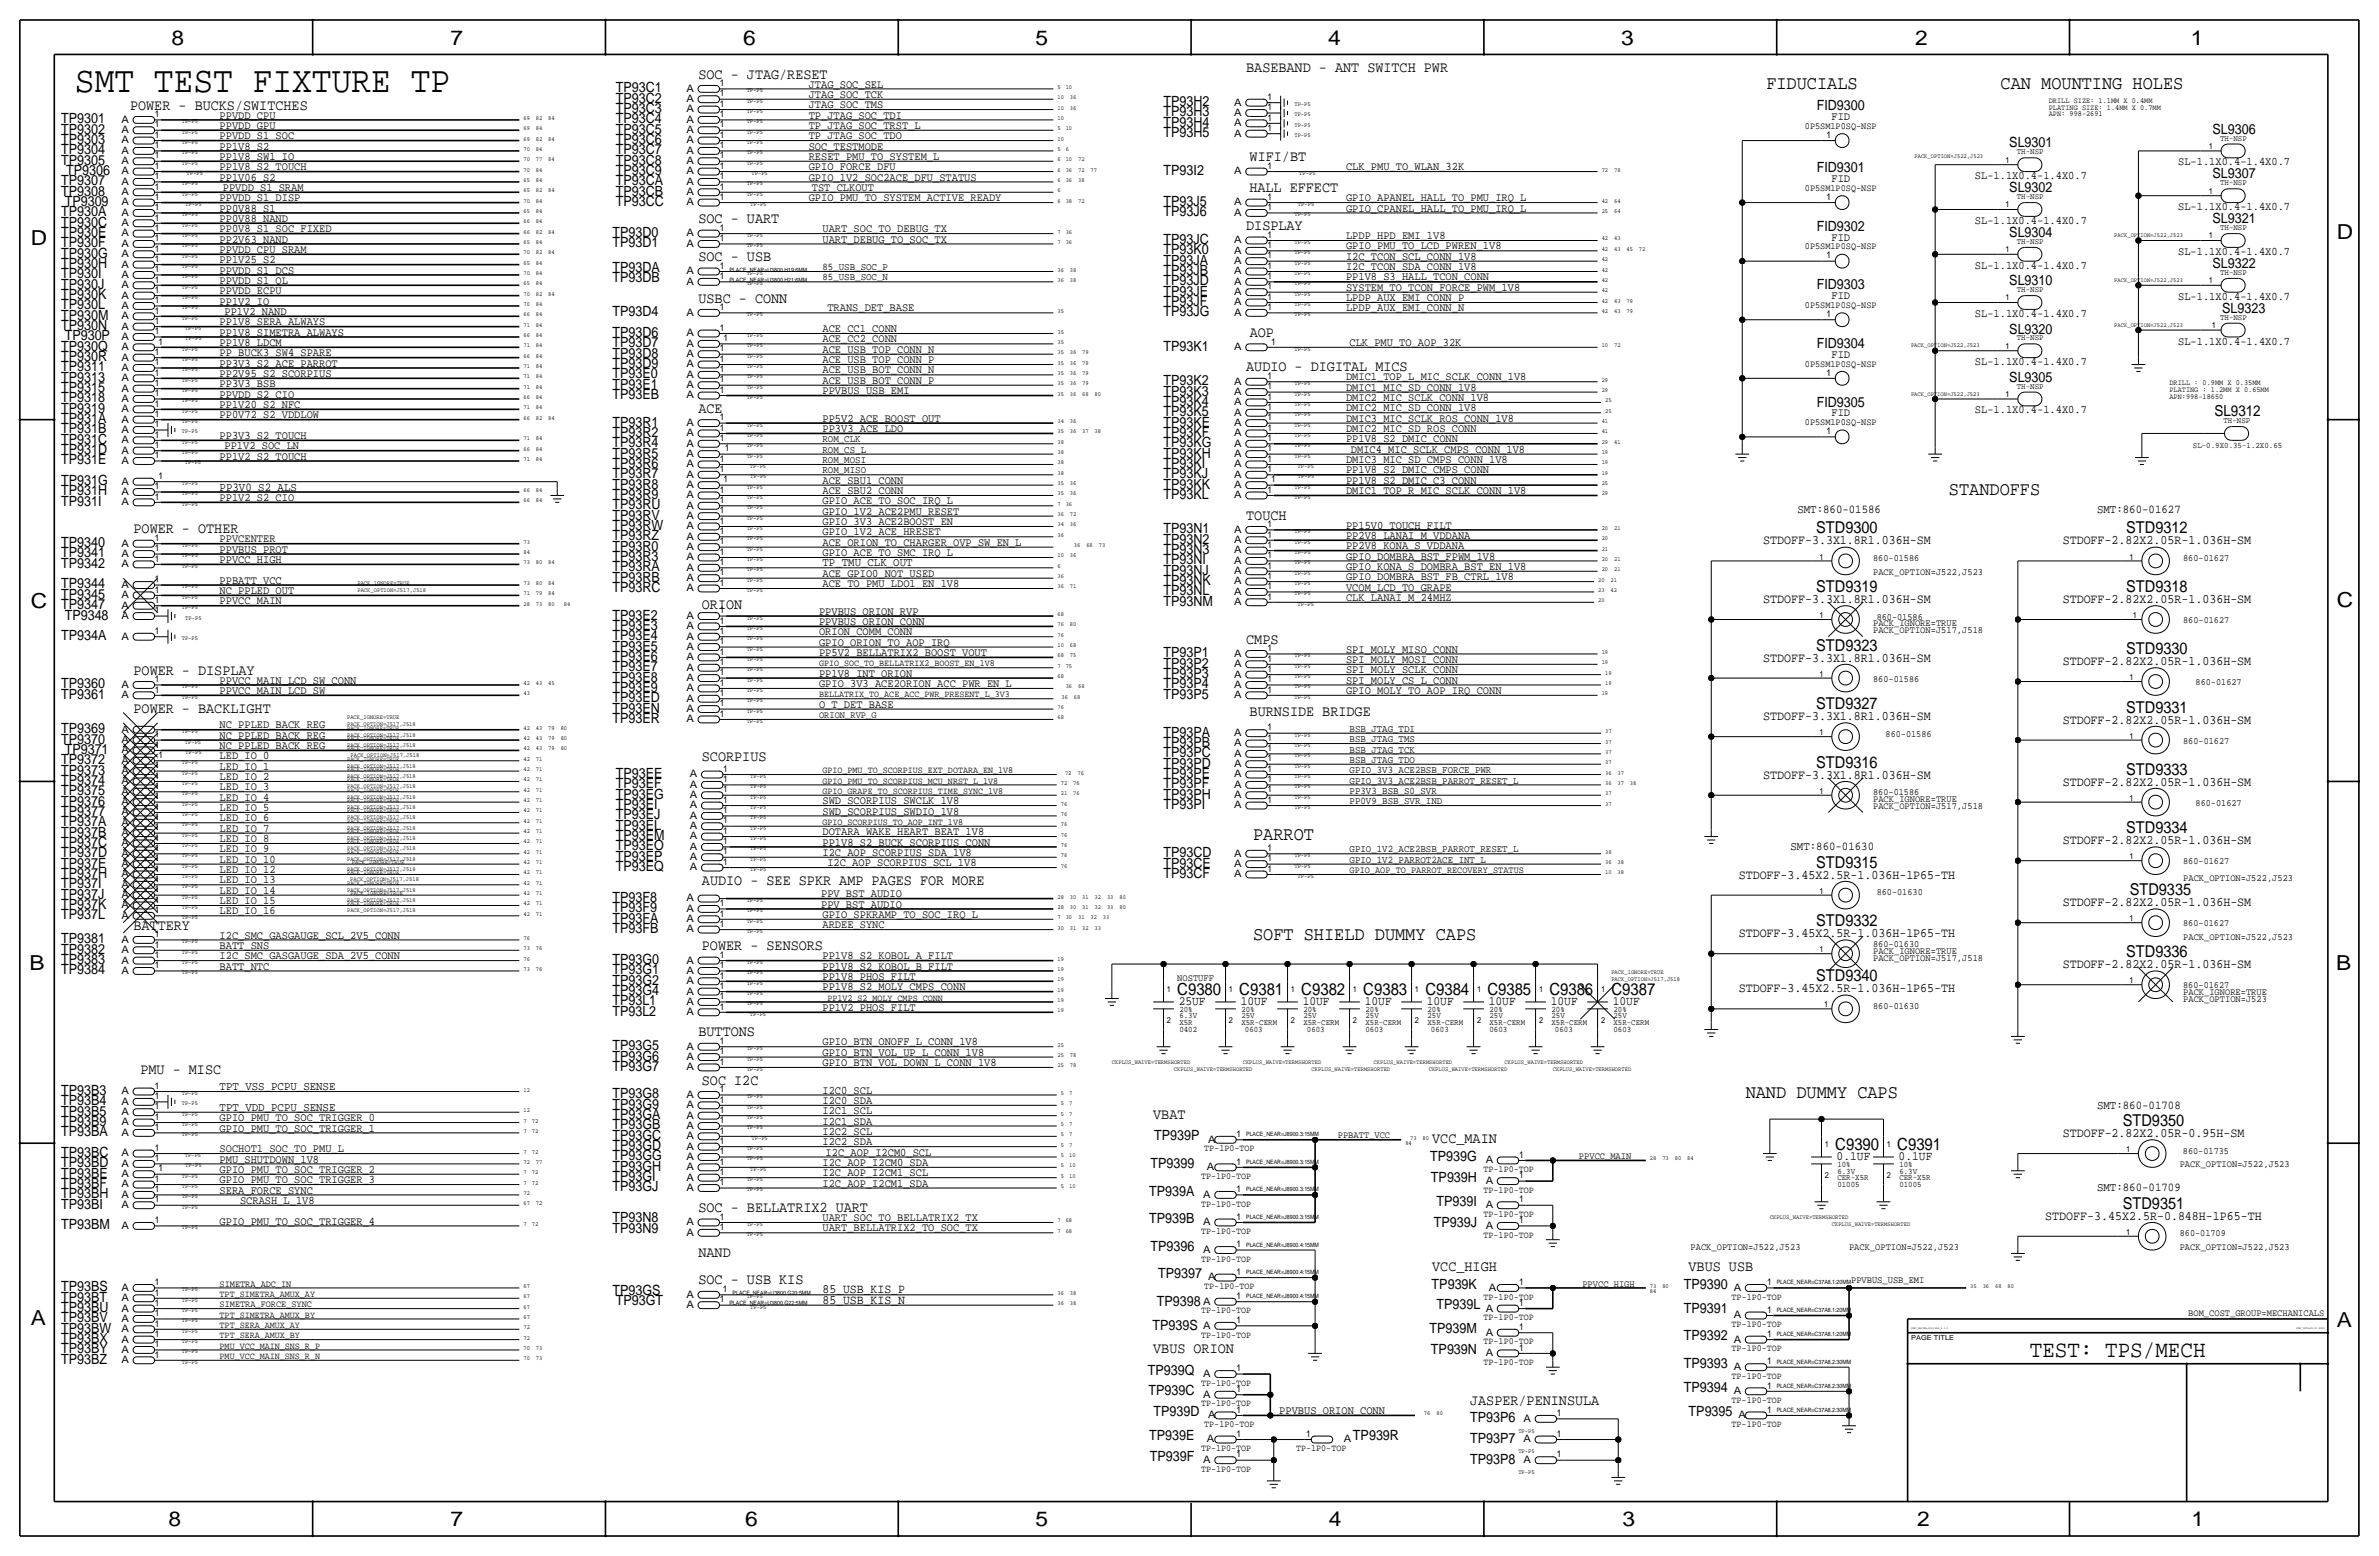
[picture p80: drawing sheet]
<svg xmlns="http://www.w3.org/2000/svg" width="877mm" height="574mm" viewBox="0 0 877 574" stroke-linecap="round" stroke-linejoin="round" font-family="sans-serif">
<defs><g id="words">
<text font-size="13.6" x="27.6" y="34">SMT TEST FIXTURE TP</text>
<text font-size="8.6" x="748.4" y="500.1">TEST: TPS/MECH</text>
<g font-size="7.6">
<text x="63.2" y="16.5">8</text>
<text x="166.1" y="16.5">7</text>
<text x="274" y="16.5">6</text>
<text x="381.7" y="16.5">5</text>
<text x="489.7" y="16.5">4</text>
<text x="597.6" y="16.5">3</text>
<text x="706.1" y="16.5">2</text>
<text x="807.7" y="16.5">1</text>
<text x="861.5" y="88.1">D</text>
<text x="11.4" y="90.4">D</text>
<text x="11.4" y="224.3">C</text>
<text x="861.5" y="223.8">C</text>
<text x="10.9" y="357.6">B</text>
<text x="861.3" y="357.4">B</text>
<text x="11.4" y="488.4">A</text>
<text x="861.5" y="489.2">A</text>
<text x="62.2" y="562.6">8</text>
<text x="166.1" y="562.6">7</text>
<text x="274.8" y="562.6">6</text>
<text x="381.7" y="562.6">5</text>
<text x="489.9" y="562.6">4</text>
<text x="598.1" y="562.6">3</text>
<text x="706.8" y="562.6">2</text>
<text x="807.9" y="562.6">1</text>
</g>
<g font-size="7">
<text x="651.2" y="32.8">FIDUCIALS</text>
<text x="737.6" y="32.8">CAN MOUNTING HOLES</text>
<text x="718.5" y="182.6">STANDOFFS</text>
<text x="462" y="309.6">PARROT</text>
<text x="462" y="346.5">SOFT SHIELD DUMMY CAPS</text>
<text x="643.6" y="404.9">NAND DUMMY CAPS</text>
</g>
<g font-size="6.2">
<text x="434" y="366.8">C9380</text>
<text x="456.9" y="366.8">C9381</text>
<text x="479.8" y="366.8">C9382</text>
<text x="502.6" y="366.8">C9383</text>
<text x="525.5" y="366.8">C9384</text>
<text x="548.3" y="366.8">C9385</text>
<text x="571.2" y="366.8">C9386</text>
<text x="594.1" y="366.8">C9387</text>
<text x="676.6" y="423.9">C9390</text>
<text x="699.5" y="423.9">C9391</text>
</g>
<g font-size="6">
<text x="669.6" y="196.6">STD9300</text>
<text x="783.9" y="196.6">STD9312</text>
<text x="669.6" y="218.2">STD9319</text>
<text x="783.9" y="218.2">STD9318</text>
<text x="669.6" y="239.8">STD9323</text>
<text x="783.9" y="241">STD9330</text>
<text x="669.6" y="261.4">STD9327</text>
<text x="783.9" y="262.6">STD9331</text>
<text x="669.6" y="283">STD9316</text>
<text x="783.9" y="285.5">STD9333</text>
<text x="783.9" y="307.1">STD9334</text>
<text x="669.6" y="319.8">STD9315</text>
<text x="785.2" y="329.9">STD9335</text>
<text x="669.6" y="341.4">STD9332</text>
<text x="783.9" y="352.8">STD9336</text>
<text x="669.6" y="361.7">STD9340</text>
<text x="782.6" y="415">STD9350</text>
<text x="782.6" y="445.5">STD9351</text>
</g>
<g font-size="5.6">
<text x="257.5" y="29">SOC - JTAG/RESET</text>
<text x="459.4" y="26.4">BASEBAND - ANT SWITCH PWR</text>
<text x="48" y="40.4">POWER - BUCKS/SWITCHES</text>
<text x="460.7" y="59.4">WIFI/BT</text>
<text x="460.6" y="70.9">HALL EFFECT</text>
<text x="257.5" y="82.3">SOC - UART</text>
<text x="459.4" y="84.8">DISPLAY</text>
<text x="257.5" y="96.3">SOC - USB</text>
<text x="257.5" y="111.5">USBC - CONN</text>
<text x="460.7" y="124.2">AOP</text>
<text x="459.4" y="136.9">AUDIO - DIGITAL MICS</text>
<text x="257.5" y="152.1">ACE</text>
<text x="816.4" y="153.4">SL9312</text>
<text x="459.4" y="191.5">TOUCH</text>
<text x="49.2" y="196.6">POWER - OTHER</text>
<text x="258.8" y="224.5">ORION</text>
<text x="459.4" y="237.2">CMPS</text>
<text x="49.2" y="248.7">POWER - DISPLAY</text>
<text x="49.2" y="262.6">POWER - BACKLIGHT</text>
<text x="460.7" y="263.9">BURNSIDE BRIDGE</text>
<text x="258.8" y="280.4">SCORPIUS</text>
<text x="258.8" y="326.1">AUDIO - SEE SPKR AMP PAGES FOR MORE</text>
<text x="49.2" y="342.6">BATTERY</text>
<text x="258.8" y="350.3">POWER - SENSORS</text>
<text x="257.5" y="382">BUTTONS</text>
<text x="51.8" y="396">PMU - MISC</text>
<text x="258.8" y="399.8">SOC I2C</text>
<text x="425.1" y="412.5">VBAT</text>
<text x="528" y="421.4">VCC_MAIN</text>
<text x="257.5" y="446.8">SOC - BELLATRIX2 UART</text>
<text x="257.5" y="463.3">NAND</text>
<text x="257.5" y="473.5">SOC - USB KIS</text>
<text x="528" y="468.4">VCC_HIGH</text>
<text x="622.5" y="468.4">VBUS USB</text>
<text x="425.1" y="498.9">VBUS ORION</text>
<text x="542" y="517.9">JASPER/PENINSULA</text>
</g>
<g font-size="5.2">
<text x="227" y="34">TP93C1</text>
<text x="227" y="37.8">TP93C2</text>
<text x="227" y="41.7">TP93C3</text>
<text x="429" y="39.1">TP93H2</text>
<text x="669.8" y="40.6">FID9300</text>
<text x="22.6" y="45.5">TP9301</text>
<text x="227" y="45.5">TP93C4</text>
<text x="429" y="46.7">TP93H4</text>
<text x="429" y="42.9">TP93H3</text>
<text x="22.6" y="53.1">TP9303</text>
<text x="22.6" y="49.3">TP9302</text>
<text x="227" y="53.1">TP93C6</text>
<text x="227" y="49.3">TP93C5</text>
<text x="429" y="50.5">TP93H5</text>
<text x="815.7" y="49.3">SL9306</text>
<text x="22.6" y="56.9">TP9304</text>
<text x="227" y="56.9">TP93C7</text>
<text x="740.8" y="54.4">SL9301</text>
<text x="22.6" y="60.7">TP9305</text>
<text x="24.3" y="64.5">TP9306</text>
<text x="227" y="64.5">TP93C9</text>
<text x="227" y="60.7">TP93C8</text>
<text x="429" y="64.5">TP93I2</text>
<text x="669.8" y="63.5">FID9301</text>
<text x="815.7" y="65.8">SL9307</text>
<text x="22.6" y="68.3">TP9307</text>
<text x="227" y="68.3">TP93CA</text>
<text x="740.8" y="70.9">SL9302</text>
<text x="22.6" y="72.1">TP9308</text>
<text x="23.8" y="75.9">TP9309</text>
<text x="227" y="75.9">TP93CC</text>
<text x="227" y="72.1">TP93CB</text>
<text x="429" y="75.9">TP93J5</text>
<text x="22.6" y="83.6">TP930C</text>
<text x="22.6" y="79.8">TP930A</text>
<text x="429" y="79.8">TP93J6</text>
<text x="815.7" y="82.3">SL9321</text>
<text x="22.6" y="87.4">TP930E</text>
<text x="225.8" y="87.4">TP93D0</text>
<text x="429" y="89.9">TP93JC</text>
<text x="669.8" y="85.1">FID9302</text>
<text x="740.8" y="87.4">SL9304</text>
<text x="22.6" y="91.2">TP930F</text>
<text x="22.6" y="95">TP930G</text>
<text x="225.8" y="91.2">TP93D1</text>
<text x="429" y="93.7">TP93K0</text>
<text x="22.6" y="98.8">TP930H</text>
<text x="225.8" y="100.1">TP93DA</text>
<text x="429" y="101.3">TP93JB</text>
<text x="429" y="97.5">TP93JA</text>
<text x="815.7" y="98.8">SL9322</text>
<text x="22.6" y="106.4">TP930J</text>
<text x="22.6" y="102.6">TP930I</text>
<text x="225.8" y="103.9">TP93DB</text>
<text x="429" y="105.2">TP93JD</text>
<text x="669.8" y="106.7">FID9303</text>
<text x="740.8" y="105.2">SL9310</text>
<text x="22.6" y="110.2">TP930K</text>
<text x="429" y="112.8">TP93JF</text>
<text x="429" y="109">TP93JE</text>
<text x="22.6" y="117.9">TP930M</text>
<text x="22.6" y="114">TP930L</text>
<text x="225.8" y="116.6">TP93D4</text>
<text x="429" y="116.6">TP93JG</text>
<text x="819.3" y="115.3">SL9323</text>
<text x="22.6" y="121.7">TP930N</text>
<text x="23.8" y="125.5">TP930P</text>
<text x="225.8" y="124.2">TP93D6</text>
<text x="740.8" y="122.9">SL9320</text>
<text x="22.6" y="129.3">TP930Q</text>
<text x="225.8" y="131.8">TP93D8</text>
<text x="225.8" y="128">TP93D7</text>
<text x="429" y="129.3">TP93K1</text>
<text x="669.8" y="128.3">FID9304</text>
<text x="22.6" y="133.1">TP930R</text>
<text x="22.6" y="136.9">TP9311</text>
<text x="225.8" y="135.6">TP93D9</text>
<text x="22.6" y="140.7">TP9313</text>
<text x="225.8" y="139.4">TP93E0</text>
<text x="225.8" y="143.3">TP93E1</text>
<text x="429" y="142">TP93K2</text>
<text x="740.8" y="140.7">SL9305</text>
<text x="22.6" y="148.3">TP9318</text>
<text x="22.6" y="144.5">TP9315</text>
<text x="225.8" y="147.1">TP93EB</text>
<text x="429" y="149.6">TP93K4</text>
<text x="429" y="145.8">TP93K3</text>
<text x="669.8" y="149.9">FID9305</text>
<text x="22.6" y="152.1">TP9319</text>
<text x="22.6" y="156">TP931A</text>
<text x="429" y="153.4">TP93K5</text>
<text x="22.6" y="159.8">TP931B</text>
<text x="225.8" y="157.2">TP93R1</text>
<text x="225.8" y="161">TP93R2</text>
<text x="429" y="157.2">TP93KE</text>
<text x="429" y="161">TP93KF</text>
<text x="22.6" y="163.6">TP931C</text>
<text x="22.6" y="167.4">TP931D</text>
<text x="225.8" y="164.8">TP93R4</text>
<text x="429" y="164.8">TP93KG</text>
<text x="22.6" y="171.2">TP931E</text>
<text x="225.8" y="172.5">TP93R6</text>
<text x="225.8" y="168.7">TP93R5</text>
<text x="429" y="172.5">TP93KI</text>
<text x="429" y="168.7">TP93KH</text>
<text x="22.6" y="178.8">TP931G</text>
<text x="225.8" y="176.3">TP93R7</text>
<text x="429" y="176.3">TP93KJ</text>
<text x="22.6" y="182.6">TP931H</text>
<text x="225.8" y="183.9">TP93R9</text>
<text x="225.8" y="180.1">TP93R8</text>
<text x="429" y="183.9">TP93KL</text>
<text x="429" y="180.1">TP93KK</text>
<text x="22.6" y="186.4">TP931I</text>
<text x="225.8" y="187.7">TP93RU</text>
<text x="225.8" y="191.5">TP93RV</text>
<text x="225.8" y="195.3">TP93RW</text>
<text x="429" y="196.6">TP93N1</text>
<text x="22.6" y="201.7">TP9340</text>
<text x="225.8" y="199.1">TP93RZ</text>
<text x="225.8" y="202.9">TP93R0</text>
<text x="429" y="200.4">TP93N2</text>
<text x="22.6" y="205.5">TP9341</text>
<text x="22.6" y="209.3">TP9342</text>
<text x="225.8" y="206.8">TP93R3</text>
<text x="429" y="208">TP93NI</text>
<text x="429" y="204.2">TP93N3</text>
<text x="225.8" y="214.4">TP93RB</text>
<text x="225.8" y="210.6">TP93RA</text>
<text x="429" y="215.6">TP93NK</text>
<text x="429" y="211.8">TP93NJ</text>
<text x="22.6" y="216.9">TP9344</text>
<text x="22.6" y="220.7">TP9345</text>
<text x="225.8" y="218.2">TP93RC</text>
<text x="429" y="219.5">TP93NL</text>
<text x="22.6" y="224.5">TP9347</text>
<text x="429" y="223.3">TP93NM</text>
<text x="23.8" y="228.3">TP9348</text>
<text x="225.8" y="232.2">TP93E3</text>
<text x="225.8" y="228.3">TP93E2</text>
<text x="22.6" y="236">TP934A</text>
<text x="225.8" y="239.8">TP93E5</text>
<text x="225.8" y="236">TP93E4</text>
<text x="225.8" y="243.6">TP93E6</text>
<text x="429" y="242.3">TP93P1</text>
<text x="225.8" y="251.2">TP93E8</text>
<text x="225.8" y="247.4">TP93E7</text>
<text x="429" y="246.1">TP93P2</text>
<text x="429" y="249.9">TP93P3</text>
<text x="22.6" y="253.7">TP9360</text>
<text x="22.6" y="257.6">TP9361</text>
<text x="225.8" y="255">TP93E9</text>
<text x="429" y="257.6">TP93P5</text>
<text x="429" y="253.7">TP93P4</text>
<text x="225.8" y="262.6">TP93EN</text>
<text x="225.8" y="258.8">TP93ED</text>
<text x="225.8" y="266.4">TP93ER</text>
<text x="22.6" y="270.3">TP9369</text>
<text x="22.6" y="274.1">TP9370</text>
<text x="429" y="275.3">TP93PB</text>
<text x="429" y="271.5">TP93PA</text>
<text x="22.6" y="281.7">TP9372</text>
<text x="23.8" y="277.9">TP9371</text>
<text x="429" y="279.1">TP93PC</text>
<text x="22.6" y="285.5">TP9373</text>
<text x="227" y="286.8">TP93EE</text>
<text x="429" y="283">TP93PD</text>
<text x="429" y="286.8">TP93PE</text>
<text x="22.6" y="289.3">TP9374</text>
<text x="22.6" y="293.1">TP9375</text>
<text x="227" y="290.6">TP93EF</text>
<text x="429" y="290.6">TP93PF</text>
<text x="22.6" y="296.9">TP9376</text>
<text x="227" y="298.2">TP93EI</text>
<text x="227" y="294.4">TP93EG</text>
<text x="429" y="294.4">TP93PH</text>
<text x="429" y="298.2">TP93PI</text>
<text x="22.6" y="300.7">TP9377</text>
<text x="22.6" y="304.5">TP937A</text>
<text x="227" y="305.8">TP93EL</text>
<text x="227" y="302">TP93EJ</text>
<text x="22.6" y="308.4">TP937B</text>
<text x="227" y="309.6">TP93EM</text>
<text x="22.6" y="312.2">TP937C</text>
<text x="22.6" y="316">TP937D</text>
<text x="227" y="317.2">TP93EP</text>
<text x="227" y="313.4">TP93EO</text>
<text x="429" y="316">TP93CD</text>
<text x="22.6" y="323.6">TP937H</text>
<text x="22.6" y="319.8">TP937E</text>
<text x="227" y="321.1">TP93EQ</text>
<text x="429" y="323.6">TP93CF</text>
<text x="429" y="319.8">TP93CE</text>
<text x="22.6" y="327.4">TP937I</text>
<text x="22.6" y="331.2">TP937J</text>
<text x="22.6" y="335">TP937K</text>
<text x="225.8" y="332.5">TP93F8</text>
<text x="22.6" y="338.8">TP937L</text>
<text x="225.8" y="336.3">TP93F9</text>
<text x="225.8" y="340.1">TP93FA</text>
<text x="22.6" y="347.7">TP9381</text>
<text x="225.8" y="343.9">TP93FB</text>
<text x="22.6" y="351.5">TP9382</text>
<text x="22.6" y="359.2">TP9384</text>
<text x="22.6" y="355.3">TP9383</text>
<text x="225.8" y="359.2">TP93G1</text>
<text x="225.8" y="355.3">TP93G0</text>
<text x="225.8" y="363">TP93G2</text>
<text x="225.8" y="366.8">TP93G4</text>
<text x="225.8" y="370.6">TP93L1</text>
<text x="225.8" y="374.4">TP93L2</text>
<text x="225.8" y="387.1">TP93G5</text>
<text x="225.8" y="390.9">TP93G6</text>
<text x="225.8" y="394.7">TP93G7</text>
<text x="22.6" y="403.6">TP93B3</text>
<text x="22.6" y="407.4">TP93B4</text>
<text x="225.8" y="404.9">TP93G8</text>
<text x="22.6" y="411.2">TP93B5</text>
<text x="225.8" y="412.5">TP93GA</text>
<text x="225.8" y="408.7">TP93G9</text>
<text x="22.6" y="415">TP93B9</text>
<text x="22.6" y="418.8">TP93BA</text>
<text x="225.8" y="416.3">TP93GB</text>
<text x="225.8" y="423.9">TP93GD</text>
<text x="225.8" y="420.1">TP93GC</text>
<text x="425.5" y="420.4">TP939P</text>
<text x="22.6" y="430.3">TP93BD</text>
<text x="22.6" y="426.5">TP93BC</text>
<text x="225.8" y="431.5">TP93GH</text>
<text x="225.8" y="427.7">TP93GG</text>
<text x="424.2" y="430.5">TP9399</text>
<text x="527.3" y="428">TP939G</text>
<text x="22.6" y="437.9">TP93BF</text>
<text x="22.6" y="434.1">TP93BE</text>
<text x="225.8" y="435.4">TP93GI</text>
<text x="527.6" y="435.6">TP939H</text>
<text x="22.6" y="441.7">TP93BH</text>
<text x="225.8" y="439.2">TP93GJ</text>
<text x="423.7" y="440.7">TP939A</text>
<text x="22.6" y="445.5">TP93BI</text>
<text x="529.6" y="444.5">TP939I</text>
<text x="22.6" y="453.1">TP93BM</text>
<text x="225.8" y="454.4">TP93N9</text>
<text x="225.8" y="450.6">TP93N8</text>
<text x="423.7" y="450.9">TP939B</text>
<text x="528.6" y="452.1">TP939J</text>
<text x="424.2" y="461">TP9396</text>
<text x="427" y="471.2">TP9397</text>
<text x="22.6" y="479.8">TP93BT</text>
<text x="22.6" y="476">TP93BS</text>
<text x="225.8" y="477.3">TP93GS</text>
<text x="527.8" y="475">TP939K</text>
<text x="620.8" y="475">TP9390</text>
<text x="22.6" y="483.6">TP93BU</text>
<text x="227" y="481.1">TP93GT</text>
<text x="426.5" y="481.3">TP9398</text>
<text x="529.6" y="482.6">TP939L</text>
<text x="620.8" y="483.9">TP9391</text>
<text x="22.6" y="491.2">TP93BW</text>
<text x="22.6" y="487.4">TP93BV</text>
<text x="424.9" y="490.2">TP939S</text>
<text x="527" y="491.5">TP939M</text>
<text x="22.6" y="495">TP93BX</text>
<text x="620.8" y="494">TP9392</text>
<text x="22.6" y="502.7">TP93BZ</text>
<text x="22.6" y="498.9">TP93BY</text>
<text x="527.6" y="499.1">TP939N</text>
<text x="423.2" y="506.7">TP939Q</text>
<text x="620.8" y="504.2">TP9393</text>
<text x="423.4" y="514.4">TP939C</text>
<text x="620.8" y="513.1">TP9394</text>
<text x="425.2" y="522">TP939D</text>
<text x="622.5" y="522">TP9395</text>
<text x="542" y="524.3">TP93P6</text>
<text x="423.7" y="530.9">TP939E</text>
<text x="498.8" y="530.9">TP939R</text>
<text x="542" y="531.9">TP93P7</text>
<text x="423.9" y="538.5">TP939F</text>
<text x="542" y="539.5">TP93P8</text>
</g>
<g font-size="4.8">
<text x="650" y="200.7">STDOFF-3.3X1.8R1.036H-SM</text>
<text x="760.5" y="200.7">STDOFF-2.82X2.05R-1.036H-SM</text>
<text x="650" y="222.2">STDOFF-3.3X1.8R1.036H-SM</text>
<text x="760.5" y="222.2">STDOFF-2.82X2.05R-1.036H-SM</text>
<text x="650" y="243.8">STDOFF-3.3X1.8R1.036H-SM</text>
<text x="760.5" y="245.1">STDOFF-2.82X2.05R-1.036H-SM</text>
<text x="650" y="265.4">STDOFF-3.3X1.8R1.036H-SM</text>
<text x="760.5" y="266.7">STDOFF-2.82X2.05R-1.036H-SM</text>
<text x="650" y="287">STDOFF-3.3X1.8R1.036H-SM</text>
<text x="760.5" y="289.6">STDOFF-2.82X2.05R-1.036H-SM</text>
<text x="760.5" y="311.1">STDOFF-2.82X2.05R-1.036H-SM</text>
<text x="641" y="323.8">STDOFF-3.45X2.5R-1.036H-1P65-TH</text>
<text x="760.5" y="334">STDOFF-2.82X2.05R-1.036H-SM</text>
<text x="641" y="345.4">STDOFF-3.45X2.5R-1.036H-1P65-TH</text>
<text x="760.5" y="356.9">STDOFF-2.82X2.05R-1.036H-SM</text>
<text x="641" y="365.8">STDOFF-3.45X2.5R-1.036H-1P65-TH</text>
<text x="760.5" y="419.1">STDOFF-2.82X2.05R-0.95H-SM</text>
<text x="754" y="449.6">STDOFF-3.45X2.5R-0.848H-1P65-TH</text>
</g>
<g font-size="4.7">
<text x="434.5" y="370.6">25UF</text>
<text x="457.4" y="370.6">10UF</text>
<text x="480.3" y="370.6">10UF</text>
<text x="503.1" y="370.6">10UF</text>
<text x="526" y="370.6">10UF</text>
<text x="548.8" y="370.6">10UF</text>
<text x="571.7" y="370.6">10UF</text>
<text x="594.6" y="370.6">10UF</text>
<text x="677.1" y="427.7">0.1UF</text>
<text x="700" y="427.7">0.1UF</text>
<text x="303.2" y="476.8">85_USB_KIS_P</text>
<text x="303.2" y="480.6">85_USB_KIS_N</text>
</g>
<g font-size="4.4">
<text x="81" y="180.8">PP3V0_S2_ALS</text>
<text x="662.6" y="189">SMT:860-01586</text>
<text x="773.1" y="189">SMT:860-01627</text>
<text x="303.2" y="208.8">TP_TMU_CLK_OUT</text>
<text x="660.1" y="313.4">SMT:860-01630</text>
<text x="81" y="401.8">TPT_VSS_PCPU_SENSE</text>
<text x="81" y="409.4">TPT_VDD_PCPU_SENSE</text>
<text x="773.1" y="408.7">SMT:860-01708</text>
<text x="773.1" y="439.2">SMT:860-01709</text>
</g>
<g font-size="4.3">
<text x="298.1" y="32.3">JTAG_SOC_SEL</text>
<text x="298.1" y="39.9">JTAG_SOC_TMS</text>
<text x="298.1" y="36.1">JTAG_SOC_TCK</text>
<text x="81" y="43.7">PPVDD_CPU</text>
<text x="81" y="47.5">PPVDD_GPU</text>
<text x="298.1" y="43.7">TP_JTAG_SOC_TDI</text>
<text x="298.1" y="47.5">TP_JTAG_SOC_TRST_L</text>
<text x="675.2" y="44.2">FID</text>
<text x="81" y="51.3">PPVDD_S1_SOC</text>
<text x="298.1" y="51.3">TP_JTAG_SOC_TDO</text>
<text x="81" y="58.9">PP1V8_SW1_IO</text>
<text x="81" y="55.1">PP1V8_S2</text>
<text x="298.1" y="58.9">RESET_PMU_TO_SYSTEM_L</text>
<text x="298.1" y="55.1">SOC_TESTMODE</text>
<text x="81" y="62.7">PP1V8_S2_TOUCH</text>
<text x="298.1" y="62.7">GPIO_FORCE_DFU</text>
<text x="496.3" y="62.7">CLK_PMU_TO_WLAN_32K</text>
<text x="803" y="61">SL-1.1X0.4-1.4X0.7</text>
<text x="81" y="66.5">PP1V06_S2</text>
<text x="82.1" y="70.4">PPVDD_S1_SRAM</text>
<text x="298.1" y="66.5">GPIO_1V2_SOC2ACE_DFU_STATUS</text>
<text x="299.3" y="70.4">TST_CLKOUT</text>
<text x="675.2" y="67.1">FID</text>
<text x="728.1" y="66">SL-1.1X0.4-1.4X0.7</text>
<text x="81" y="74.2">PPVDD_S1_DISP</text>
<text x="81" y="78">PP0V88_S1</text>
<text x="298.1" y="74.2">GPIO_PMU_TO_SYSTEM_ACTIVE_READY</text>
<text x="496.3" y="78">GPIO_CPANEL_HALL_TO_PMU_IRQ_L</text>
<text x="496.3" y="74.2">GPIO_APANEL_HALL_TO_PMU_IRQ_L</text>
<text x="803" y="77.5">SL-1.1X0.4-1.4X0.7</text>
<text x="81" y="81.8">PP0V88_NAND</text>
<text x="728.1" y="82.5">SL-1.1X0.4-1.4X0.7</text>
<text x="81" y="89.4">PP2V63_NAND</text>
<text x="81" y="85.6">PP0V8_S1_SOC_FIXED</text>
<text x="303.2" y="89.4">UART_DEBUG_TO_SOC_TX</text>
<text x="303.2" y="85.6">UART_SOC_TO_DEBUG_TX</text>
<text x="496.3" y="88.1">LPDP_HPD_EMI_1V8</text>
<text x="675.2" y="88.6">FID</text>
<text x="81" y="93.2">PPVDD_CPU_SRAM</text>
<text x="496.3" y="91.9">GPIO_PMU_TO_LCD_PWREN_1V8</text>
<text x="496.3" y="95.8">I2C_TCON_SCL_CONN_1V8</text>
<text x="803" y="94">SL-1.1X0.4-1.4X0.7</text>
<text x="81" y="97">PP1V25_S2</text>
<text x="81" y="100.8">PPVDD_S1_DCS</text>
<text x="496.3" y="99.6">I2C_TCON_SDA_CONN_1V8</text>
<text x="728.1" y="99.1">SL-1.1X0.4-1.4X0.7</text>
<text x="81" y="104.6">PPVDD_S1_QL</text>
<text x="496.3" y="103.4">PP1V8_S3_HALL_TCON_CONN</text>
<text x="496.3" y="107.2">SYSTEM_TO_TCON_FORCE_PWM_1V8</text>
<text x="81" y="108.5">PPVDD_ECPU</text>
<text x="81" y="112.3">PP1V2_IO</text>
<text x="496.3" y="111">LPDP_AUX_EMI_CONN_P</text>
<text x="675.2" y="110.2">FID</text>
<text x="803" y="110.5">SL-1.1X0.4-1.4X0.7</text>
<text x="81" y="119.9">PP1V8_SERA_ALWAYS</text>
<text x="82.8" y="116.1">PP1V2_NAND</text>
<text x="305" y="114.8">TRANS_DET_BASE</text>
<text x="496.3" y="114.8">LPDP_AUX_EMI_CONN_N</text>
<text x="728.1" y="116.8">SL-1.1X0.4-1.4X0.7</text>
<text x="81" y="123.7">PP1V8_SIMETRA_ALWAYS</text>
<text x="303.2" y="122.4">ACE_CC1_CONN</text>
<text x="81" y="131.3">PP_BUCK3_SW4_SPARE</text>
<text x="81" y="127.5">PP1V8_LDCM</text>
<text x="303.2" y="126.2">ACE_CC2_CONN</text>
<text x="303.2" y="130">ACE_USB_TOP_CONN_N</text>
<text x="497.5" y="127.5">CLK_PMU_TO_AOP_32K</text>
<text x="675.2" y="131.8">FID</text>
<text x="803" y="127">SL-1.1X0.4-1.4X0.7</text>
<text x="81" y="135.1">PP3V3_S2_ACE_PARROT</text>
<text x="303.2" y="133.9">ACE_USB_TOP_CONN_P</text>
<text x="303.2" y="137.7">ACE_USB_BOT_CONN_N</text>
<text x="728.1" y="134.6">SL-1.1X0.4-1.4X0.7</text>
<text x="81" y="138.9">PP2V95_S2_SCORPIUS</text>
<text x="81" y="142.7">PP3V3_BSB</text>
<text x="303.2" y="141.5">ACE_USB_BOT_CONN_P</text>
<text x="496.3" y="140.2">DMIC1_TOP_L_MIC_SCLK_CONN_1V8</text>
<text x="81" y="146.6">PPVDD_S2_CIO</text>
<text x="303.2" y="145.3">PPVBUS_USB_EMI</text>
<text x="496.3" y="144">DMIC1_MIC_SD_CONN_1V8</text>
<text x="496.3" y="147.8">DMIC2_MIC_SCLK_CONN_1V8</text>
<text x="81" y="154.2">PP0V72_S2_VDDLOW</text>
<text x="81" y="150.4">PP1V20_S2_NFC</text>
<text x="303.2" y="155.4">PP5V2_ACE_BOOST_OUT</text>
<text x="496.3" y="151.6">DMIC2_MIC_SD_CONN_1V8</text>
<text x="496.3" y="155.4">DMIC3_MIC_SCLK_ROS_CONN_1V8</text>
<text x="675.2" y="153.4">FID</text>
<text x="728.1" y="152.4">SL-1.1X0.4-1.4X0.7</text>
<text x="81" y="161.8">PP3V3_S2_TOUCH</text>
<text x="303.2" y="159.3">PP3V3_ACE_LDO</text>
<text x="496.3" y="159.3">DMIC2_MIC_SD_ROS_CONN</text>
<text x="82.8" y="165.6">PP1V2_SOC_LN</text>
<text x="496.3" y="163.1">PP1V8_S2_DMIC_CONN</text>
<text x="498.1" y="166.9">DMIC4_MIC_SCLK_CMPS_CONN_1V8</text>
<text x="81" y="169.4">PP1V2_S2_TOUCH</text>
<text x="496.3" y="170.7">DMIC3_MIC_SD_CMPS_CONN_1V8</text>
<text x="303.2" y="178.3">ACE_SBU1_CONN</text>
<text x="496.3" y="174.5">PP1V8_S2_DMIC_CMPS_CONN</text>
<text x="496.3" y="178.3">PP1V8_S2_DMIC_C3_CONN</text>
<text x="81" y="184.7">PP1V2_S2_CIO</text>
<text x="303.2" y="185.9">GPIO_ACE_TO_SOC_IRQ_L</text>
<text x="303.2" y="182.1">ACE_SBU2_CONN</text>
<text x="496.3" y="182.1">DMIC1_TOP_R_MIC_SCLK_CONN_1V8</text>
<text x="303.2" y="189.7">GPIO_1V2_ACE2PMU_RESET</text>
<text x="303.2" y="193.5">GPIO_3V3_ACE2BOOST_EN</text>
<text x="303.2" y="197.4">GPIO_1V2_ACE_HRESET</text>
<text x="496.3" y="194.8">PP15V0_TOUCH_FILT</text>
<text x="81" y="203.7">PPVBUS_PROT</text>
<text x="81" y="199.9">PPVCENTER</text>
<text x="303.2" y="201.2">ACE_ORION_TO_CHARGER_OVP_SW_EN_L</text>
<text x="496.3" y="198.6">PP2V8_LANAI_M_VDDANA</text>
<text x="496.3" y="202.4">PP2V8_KONA_S_VDDANA</text>
<text x="81" y="207.5">PPVCC_HIGH</text>
<text x="303.2" y="205">GPIO_ACE_TO_SMC_IRQ_L</text>
<text x="496.3" y="206.2">GPIO_DOMBRA_BST_FPWM_1V8</text>
<text x="81" y="215.1">PPBATT_VCC</text>
<text x="303.2" y="212.6">ACE_GPIO0_NOT_USED</text>
<text x="496.3" y="210.1">GPIO_KONA_S_DOMBRA_BST_EN_1V8</text>
<text x="496.3" y="213.9">GPIO_DOMBRA_BST_FB_CTRL_1V8</text>
<text x="81" y="218.9">NC_PPLED_OUT</text>
<text x="303.2" y="216.4">ACE_TO_PMU_LDO1_EN_1V8</text>
<text x="496.3" y="217.7">VCOM_LCD_TO_GRAPE</text>
<text x="496.3" y="221.5">CLK_LANAI_M_24MHZ</text>
<text x="81" y="222.8">PPVCC_MAIN</text>
<text x="302" y="226.6">PPVBUS_ORION_RVP</text>
<text x="302" y="230.4">PPVBUS_ORION_CONN</text>
<text x="302" y="234.2">ORION_COMM_CONN</text>
<text x="302" y="238">GPIO_ORION_TO_AOP_IRQ</text>
<text x="302" y="241.8">PP5V2_BELLATRIX2_BOOST_VOUT</text>
<text x="496.3" y="244.3">SPI_MOLY_MOSI_CONN</text>
<text x="496.3" y="240.5">SPI_MOLY_MISO_CONN</text>
<text x="81" y="252">PPVCC_MAIN_LCD_SW_CONN</text>
<text x="302" y="249.4">PP1V8_INT_ORION</text>
<text x="496.3" y="248.2">SPI_MOLY_SCLK_CONN</text>
<text x="496.3" y="252">SPI_MOLY_CS_L_CONN</text>
<text x="81" y="255.8">PPVCC_MAIN_LCD_SW</text>
<text x="302" y="253.2">GPIO_3V3_ACE2ORION_ACC_PWR_EN_L</text>
<text x="496.3" y="255.8">GPIO_MOLY_TO_AOP_IRQ_CONN</text>
<text x="302" y="260.9">O_T_DET_BASE</text>
<text x="81" y="268.5">NC_PPLED_BACK_REG</text>
<text x="81" y="272.3">NC_PPLED_BACK_REG</text>
<text x="81" y="276.1">NC_PPLED_BACK_REG</text>
<text x="81" y="279.9">LED_IO_0</text>
<text x="81" y="283.7">LED_IO_1</text>
<text x="81" y="287.5">LED_IO_2</text>
<text x="81" y="291.3">LED_IO_3</text>
<text x="81" y="299">LED_IO_5</text>
<text x="81" y="295.1">LED_IO_4</text>
<text x="303.2" y="296.4">SWD_SCORPIUS_SWCLK_1V8</text>
<text x="81" y="302.8">LED_IO_6</text>
<text x="303.2" y="300.2">SWD_SCORPIUS_SWDIO_1V8</text>
<text x="81" y="306.6">LED_IO_7</text>
<text x="81" y="310.4">LED_IO_8</text>
<text x="303.2" y="307.8">DOTARA_WAKE_HEART_BEAT_1V8</text>
<text x="303.2" y="311.7">PP1V8_S2_BUCK_SCORPIUS_CONN</text>
<text x="81" y="314.2">LED_IO_9</text>
<text x="303.2" y="315.5">I2C_AOP_SCORPIUS_SDA_1V8</text>
<text x="81" y="321.8">LED_IO_12</text>
<text x="81" y="318">LED_IO_10</text>
<text x="305" y="319.3">I2C_AOP_SCORPIUS_SCL_1V8</text>
<text x="81" y="329.4">LED_IO_14</text>
<text x="81" y="325.6">LED_IO_13</text>
<text x="81" y="333.2">LED_IO_15</text>
<text x="302.7" y="330.7">PPV_BST_AUDIO</text>
<text x="302.7" y="334.5">PPV_BST_AUDIO</text>
<text x="81" y="337.1">LED_IO_16</text>
<text x="303.2" y="338.3">GPIO_SPKRAMP_TO_SOC_IRQ_L</text>
<text x="81" y="345.9">I2C_SMC_GASGAUGE_SCL_2V5_CONN</text>
<text x="303.2" y="342.1">ARDEE_SYNC</text>
<text x="81" y="349.8">BATT_SNS</text>
<text x="81" y="353.6">I2C_SMC_GASGAUGE_SDA_2V5_CONN</text>
<text x="303.2" y="353.6">PP1V8_S2_KOBOL_A_FILT</text>
<text x="81" y="357.4">BATT_NTC</text>
<text x="303.2" y="357.4">PP1V8_S2_KOBOL_B_FILT</text>
<text x="303.2" y="361.2">PP1V8_PHOS_FILT</text>
<text x="303.2" y="365">PP1V8_S2_MOLY_CMPS_CONN</text>
<text x="303.2" y="372.6">PP1V2_PHOS_FILT</text>
<text x="303.2" y="389.1">GPIO_BTN_VOL_UP_L_CONN_1V8</text>
<text x="303.2" y="385.3">GPIO_BTN_ONOFF_L_CONN_1V8</text>
<text x="303.2" y="392.9">GPIO_BTN_VOL_DOWN_L_CONN_1V8</text>
<text x="303.2" y="406.9">I2C0_SDA</text>
<text x="303.2" y="403.1">I2C0_SCL</text>
<text x="81" y="413.3">GPIO_PMU_TO_SOC_TRIGGER_0</text>
<text x="303.2" y="410.7">I2C1_SCL</text>
<text x="81" y="417.1">GPIO_PMU_TO_SOC_TRIGGER_1</text>
<text x="303.2" y="418.3">I2C2_SCL</text>
<text x="303.2" y="414.5">I2C1_SDA</text>
<text x="81" y="424.7">SOCHOT1_SOC_TO_PMU_L</text>
<text x="303.2" y="422.1">I2C2_SDA</text>
<text x="304.4" y="426">I2C_AOP_I2CM0_SCL</text>
<text x="81" y="428.5">PMU_SHUTDOWN_1V8</text>
<text x="303.2" y="429.8">I2C_AOP_I2CM0_SDA</text>
<text x="81" y="432.3">GPIO_PMU_TO_SOC_TRIGGER_2</text>
<text x="81" y="436.1">GPIO_PMU_TO_SOC_TRIGGER_3</text>
<text x="303.2" y="437.4">I2C_AOP_I2CM1_SDA</text>
<text x="303.2" y="433.6">I2C_AOP_I2CM1_SCL</text>
<text x="81" y="439.9">SERA_FORCE_SYNC</text>
<text x="88.5" y="443.7">SCRASH_L_1V8</text>
<text x="81" y="451.4">GPIO_PMU_TO_SOC_TRIGGER_4</text>
<text x="303.2" y="453.9">UART_BELLATRIX2_TO_SOC_TX</text>
<text x="303.2" y="450.1">UART_SOC_TO_BELLATRIX2_TX</text>
<text x="471.6" y="521.2">PPVBUS_ORION_CONN</text>
</g>
<g font-size="3.8">
<text x="253.1" y="33.8">A</text>
<text x="253.1" y="37.6">A</text>
<text x="253.1" y="41.5">A</text>
<text x="455" y="38.9">A</text>
<text x="44.8" y="45.3">A</text>
<text x="253.1" y="45.3">A</text>
<text x="455" y="46.5">A</text>
<text x="455" y="42.7">A</text>
<text x="44.8" y="52.9">A</text>
<text x="44.8" y="49.1">A</text>
<text x="253.1" y="52.9">A</text>
<text x="253.1" y="49.1">A</text>
<text x="455" y="50.3">A</text>
<text x="44.8" y="56.7">A</text>
<text x="253.1" y="56.7">A</text>
<text x="44.8" y="64.3">A</text>
<text x="44.8" y="60.5">A</text>
<text x="253.1" y="64.3">A</text>
<text x="253.1" y="60.5">A</text>
<text x="455" y="64.3">A</text>
<text x="44.8" y="71.9">A</text>
<text x="44.8" y="68.1">A</text>
<text x="253.1" y="71.9">A</text>
<text x="253.1" y="68.1">A</text>
<text x="44.8" y="75.7">A</text>
<text x="253.1" y="75.7">A</text>
<text x="455" y="75.7">A</text>
<text x="44.8" y="83.4">A</text>
<text x="44.8" y="79.6">A</text>
<text x="455" y="79.6">A</text>
<text x="44.8" y="87.2">A</text>
<text x="253.1" y="87.2">A</text>
<text x="455" y="89.7">A</text>
<text x="44.8" y="91">A</text>
<text x="44.8" y="94.8">A</text>
<text x="253.1" y="91">A</text>
<text x="455" y="93.5">A</text>
<text x="44.8" y="98.6">A</text>
<text x="253.1" y="101.1">A</text>
<text x="303.2" y="99.6">85_USB_SOC_P</text>
<text x="455" y="101.1">A</text>
<text x="455" y="97.3">A</text>
<text x="44.8" y="106.2">A</text>
<text x="44.8" y="102.4">A</text>
<text x="253.1" y="105">A</text>
<text x="303.2" y="103.4">85_USB_SOC_N</text>
<text x="455" y="105">A</text>
<text x="44.8" y="110">A</text>
<text x="44.8" y="113.8">A</text>
<text x="455" y="112.6">A</text>
<text x="455" y="108.8">A</text>
<text x="44.8" y="117.7">A</text>
<text x="253.1" y="116.4">A</text>
<text x="455" y="116.4">A</text>
<text x="44.8" y="125.3">A</text>
<text x="44.8" y="121.5">A</text>
<text x="253.1" y="124">A</text>
<text x="44.8" y="129.1">A</text>
<text x="253.1" y="131.6">A</text>
<text x="253.1" y="127.8">A</text>
<text x="455" y="129.1">A</text>
<text x="44.8" y="132.9">A</text>
<text x="44.8" y="136.7">A</text>
<text x="253.1" y="135.4">A</text>
<text x="44.8" y="140.5">A</text>
<text x="253.1" y="139.2">A</text>
<text x="253.1" y="143.1">A</text>
<text x="455" y="141.8">A</text>
<text x="44.8" y="148.1">A</text>
<text x="44.8" y="144.3">A</text>
<text x="253.1" y="146.9">A</text>
<text x="455" y="149.4">A</text>
<text x="455" y="145.6">A</text>
<text x="44.8" y="155.8">A</text>
<text x="44.8" y="151.9">A</text>
<text x="455" y="153.2">A</text>
<text x="44.8" y="159.6">A</text>
<text x="253.1" y="157">A</text>
<text x="253.1" y="160.8">A</text>
<text x="455" y="157">A</text>
<text x="455" y="160.8">A</text>
<text x="44.8" y="167.2">A</text>
<text x="44.8" y="163.4">A</text>
<text x="253.1" y="164.6">A</text>
<text x="303.2" y="166.9">ROM_CS_L</text>
<text x="303.2" y="163.1">ROM_CLK</text>
<text x="455" y="164.6">A</text>
<text x="44.8" y="171">A</text>
<text x="253.1" y="172.3">A</text>
<text x="253.1" y="168.5">A</text>
<text x="303.2" y="170.7">ROM_MOSI</text>
<text x="455" y="172.3">A</text>
<text x="455" y="168.5">A</text>
<text x="44.8" y="178.6">A</text>
<text x="253.1" y="176.1">A</text>
<text x="253.1" y="179.9">A</text>
<text x="303.2" y="174.5">ROM_MISO</text>
<text x="455" y="179.9">A</text>
<text x="455" y="176.1">A</text>
<text x="44.8" y="182.4">A</text>
<text x="253.1" y="183.7">A</text>
<text x="455" y="183.7">A</text>
<text x="44.8" y="186.2">A</text>
<text x="253.1" y="187.5">A</text>
<text x="253.1" y="191.3">A</text>
<text x="253.1" y="195.1">A</text>
<text x="455" y="196.4">A</text>
<text x="44.8" y="201.5">A</text>
<text x="253.1" y="198.9">A</text>
<text x="253.1" y="202.7">A</text>
<text x="455" y="200.2">A</text>
<text x="44.8" y="205.3">A</text>
<text x="44.8" y="209.1">A</text>
<text x="253.1" y="206.6">A</text>
<text x="455" y="207.8">A</text>
<text x="455" y="204">A</text>
<text x="253.1" y="214.2">A</text>
<text x="253.1" y="210.4">A</text>
<text x="455" y="215.4">A</text>
<text x="455" y="211.6">A</text>
<text x="44.8" y="220.5">A</text>
<text x="44.8" y="216.7">A</text>
<text x="253.1" y="218">A</text>
<text x="455" y="219.3">A</text>
<text x="44.8" y="224.3">A</text>
<text x="455" y="223.1">A</text>
<text x="44.8" y="228.1">A</text>
<text x="253.1" y="232">A</text>
<text x="253.1" y="228.1">A</text>
<text x="44.8" y="235.8">A</text>
<text x="253.1" y="239.6">A</text>
<text x="253.1" y="235.8">A</text>
<text x="253.1" y="243.4">A</text>
<text x="455" y="245.9">A</text>
<text x="455" y="242.1">A</text>
<text x="253.1" y="251">A</text>
<text x="253.1" y="247.2">A</text>
<text x="455" y="249.7">A</text>
<text x="44.8" y="253.5">A</text>
<text x="44.8" y="257.4">A</text>
<text x="253.1" y="254.8">A</text>
<text x="455" y="257.4">A</text>
<text x="455" y="253.5">A</text>
<text x="253.1" y="262.4">A</text>
<text x="253.1" y="258.6">A</text>
<text x="253.1" y="266.2">A</text>
<text x="497.5" y="269.7">BSB_JTAG_TDI</text>
<text x="44.8" y="270.1">A</text>
<text x="44.8" y="273.9">A</text>
<text x="455" y="275.1">A</text>
<text x="455" y="271.3">A</text>
<text x="497.5" y="273.6">BSB_JTAG_TMS</text>
<text x="44.8" y="281.5">A</text>
<text x="44.8" y="277.7">A</text>
<text x="455" y="278.9">A</text>
<text x="497.5" y="277.4">BSB_JTAG_TCK</text>
<text x="497.5" y="281.2">BSB_JTAG_TDO</text>
<text x="44.8" y="285.3">A</text>
<text x="254.4" y="286.6">A</text>
<text x="455" y="282.8">A</text>
<text x="455" y="286.6">A</text>
<text x="497.5" y="285">GPIO_3V3_ACE2BSB_FORCE_PWR</text>
<text x="44.8" y="289.1">A</text>
<text x="44.8" y="292.9">A</text>
<text x="254.4" y="290.4">A</text>
<text x="455" y="290.4">A</text>
<text x="497.5" y="288.8">GPIO_3V3_ACE2BSB_PARROT_RESET_L</text>
<text x="497.5" y="292.6">PP3V3_BSB_S0_SVR</text>
<text x="44.8" y="296.7">A</text>
<text x="254.4" y="298">A</text>
<text x="254.4" y="294.2">A</text>
<text x="455" y="294.2">A</text>
<text x="455" y="298">A</text>
<text x="497.5" y="296.4">PP0V9_BSB_SVR_IND</text>
<text x="44.8" y="300.5">A</text>
<text x="44.8" y="304.3">A</text>
<text x="254.4" y="305.6">A</text>
<text x="254.4" y="301.8">A</text>
<text x="44.8" y="308.2">A</text>
<text x="44.8" y="312">A</text>
<text x="254.4" y="309.4">A</text>
<text x="44.8" y="315.8">A</text>
<text x="254.4" y="317">A</text>
<text x="254.4" y="313.2">A</text>
<text x="455" y="315.8">A</text>
<text x="497.5" y="314.2">GPIO_1V2_ACE2BSB_PARROT_RESET_L</text>
<text x="44.8" y="323.4">A</text>
<text x="44.8" y="319.6">A</text>
<text x="254.4" y="320.9">A</text>
<text x="455" y="323.4">A</text>
<text x="455" y="319.6">A</text>
<text x="497.5" y="318">GPIO_1V2_PARROT2ACE_INT_L</text>
<text x="44.8" y="327.2">A</text>
<text x="44.8" y="331">A</text>
<text x="44.8" y="334.8">A</text>
<text x="253.1" y="332.3">A</text>
<text x="44.8" y="338.6">A</text>
<text x="253.1" y="336.1">A</text>
<text x="253.1" y="339.9">A</text>
<text x="44.8" y="347.5">A</text>
<text x="253.1" y="343.7">A</text>
<text x="44.8" y="351.3">A</text>
<text x="44.8" y="359">A</text>
<text x="44.8" y="355.1">A</text>
<text x="253.1" y="359">A</text>
<text x="253.1" y="355.1">A</text>
<text x="253.1" y="362.8">A</text>
<text x="253.1" y="366.6">A</text>
<text x="253.1" y="370.4">A</text>
<text x="253.1" y="374.2">A</text>
<text x="253.1" y="386.9">A</text>
<text x="253.1" y="390.7">A</text>
<text x="253.1" y="394.5">A</text>
<text x="44.8" y="403.4">A</text>
<text x="44.8" y="407.2">A</text>
<text x="253.1" y="404.7">A</text>
<text x="44.8" y="411">A</text>
<text x="253.1" y="412.3">A</text>
<text x="253.1" y="408.5">A</text>
<text x="44.8" y="414.8">A</text>
<text x="44.8" y="418.6">A</text>
<text x="253.1" y="419.9">A</text>
<text x="253.1" y="416.1">A</text>
<text x="253.1" y="423.7">A</text>
<text x="445.4" y="421.2">A</text>
<text x="44.8" y="430.1">A</text>
<text x="44.8" y="426.3">A</text>
<text x="253.1" y="431.3">A</text>
<text x="253.1" y="427.5">A</text>
<text x="444.9" y="431.3">A</text>
<text x="547.7" y="428.8">A</text>
<text x="44.8" y="437.7">A</text>
<text x="44.8" y="433.9">A</text>
<text x="253.1" y="435.2">A</text>
<text x="547.7" y="436.4">A</text>
<text x="44.8" y="441.5">A</text>
<text x="253.1" y="439">A</text>
<text x="443.6" y="441.5">A</text>
<text x="44.8" y="445.3">A</text>
<text x="547.7" y="445.3">A</text>
<text x="44.8" y="452.9">A</text>
<text x="253.1" y="455.5">A</text>
<text x="253.1" y="451.7">A</text>
<text x="443.6" y="451.7">A</text>
<text x="547.7" y="452.9">A</text>
<text x="443.6" y="461.8">A</text>
<text x="445.4" y="472">A</text>
<text x="44.8" y="479.6">A</text>
<text x="44.8" y="475.8">A</text>
<text x="253.1" y="478.3">A</text>
<text x="548.9" y="475.8">A</text>
<text x="639.2" y="475.8">A</text>
<text x="44.8" y="483.4">A</text>
<text x="253.1" y="482.1">A</text>
<text x="443.6" y="480.9">A</text>
<text x="547.7" y="483.4">A</text>
<text x="639.2" y="486">A</text>
<text x="44.8" y="491">A</text>
<text x="44.8" y="487.2">A</text>
<text x="443.6" y="489.8">A</text>
<text x="44.8" y="494.8">A</text>
<text x="547.7" y="492.3">A</text>
<text x="639.2" y="494.8">A</text>
<text x="44.8" y="502.5">A</text>
<text x="44.8" y="498.7">A</text>
<text x="547.7" y="499.9">A</text>
<text x="443.6" y="507.5">A</text>
<text x="639.2" y="505">A</text>
<text x="443.6" y="515.2">A</text>
<text x="639.2" y="513.9">A</text>
<text x="445.4" y="522.8">A</text>
<text x="561.7" y="524.1">A</text>
<text x="641" y="522.8">A</text>
<text x="444.9" y="531.7">A</text>
<text x="495.4" y="531.7">A</text>
<text x="561.7" y="531.7">A</text>
<text x="443.6" y="539.3">A</text>
<text x="561.7" y="539.3">A</text>
</g>
<g font-size="3.6">
<text x="690.6" y="211.8">PACK_OPTION=J522,J523</text>
<text x="690.6" y="230.9">PACK_IGNORE=TRUE</text>
<text x="690.6" y="233.4">PACK_OPTION=J517,J518</text>
<text x="302" y="264.7">ORION_RVP_G</text>
<text x="690.6" y="295.7">PACK_IGNORE=TRUE</text>
<text x="690.6" y="298.2">PACK_OPTION=J517,J518</text>
<text x="804.9" y="324.9">PACK_OPTION=J522,J523</text>
<text x="804.9" y="346.5">PACK_OPTION=J522,J523</text>
<text x="690.6" y="351.5">PACK_IGNORE=TRUE</text>
<text x="690.6" y="354.1">PACK_OPTION=J517,J518</text>
<text x="434" y="361.7">NOSTUFF</text>
<text x="804.9" y="369.3">PACK_OPTION=J523</text>
<text x="804.9" y="366.8">PACK_IGNORE=TRUE</text>
<text x="493.2" y="419.6">PPBATT_VCC</text>
<text x="582.1" y="427.2">PPVCC_MAIN</text>
<text x="803.6" y="430.3">PACK_OPTION=J522,J523</text>
<text x="623.3" y="460.8">PACK_OPTION=J522,J523</text>
<text x="681.7" y="460.8">PACK_OPTION=J522,J523</text>
<text x="803.6" y="460.8">PACK_OPTION=J522,J523</text>
<text x="682.4" y="472.9">PPVBUS_USB_EMI</text>
<text x="583.4" y="474.2">PPVCC_HIGH</text>
<text x="806.7" y="484.9">BOM_COST_GROUP=MECHANICALS</text>
</g>
<g font-size="3.5">
<text x="265.4" y="35.6">1</text>
<text x="265.4" y="31.8">1</text>
<text x="265.4" y="39.4">1</text>
<text x="467.3" y="36.8">1</text>
<text x="467.3" y="40.6">1</text>
<text x="57.1" y="43.2">1</text>
<text x="57.1" y="47">1</text>
<text x="265.4" y="47">1</text>
<text x="265.4" y="43.2">1</text>
<text x="467.3" y="44.4">1</text>
<text x="665.4" y="47.5">0P5SM1P0SQ-NSP</text>
<text x="57.1" y="50.8">1</text>
<text x="265.4" y="50.8">1</text>
<text x="467.3" y="48.3">1</text>
<text x="673.4" y="50.8">1</text>
<text x="57.1" y="58.4">1</text>
<text x="57.1" y="54.6">1</text>
<text x="265.4" y="58.4">1</text>
<text x="265.4" y="54.6">1</text>
<text x="57.1" y="62.2">1</text>
<text x="265.4" y="62.2">1</text>
<text x="467.3" y="62.2">1</text>
<text x="57.1" y="69.8">1</text>
<text x="57.1" y="66">1</text>
<text x="265.4" y="69.8">1</text>
<text x="265.4" y="66">1</text>
<text x="665.4" y="70.4">0P5SM1P0SQ-NSP</text>
<text x="57.1" y="77.5">1</text>
<text x="57.1" y="73.7">1</text>
<text x="265.4" y="73.7">1</text>
<text x="467.3" y="73.7">1</text>
<text x="467.3" y="77.5">1</text>
<text x="673.4" y="73.7">1</text>
<text x="57.1" y="81.3">1</text>
<text x="57.1" y="85.1">1</text>
<text x="57.1" y="88.9">1</text>
<text x="265.4" y="85.1">1</text>
<text x="265.4" y="88.9">1</text>
<text x="467.3" y="87.6">1</text>
<text x="57.1" y="92.7">1</text>
<text x="467.3" y="91.4">1</text>
<text x="467.3" y="95.3">1</text>
<text x="665.4" y="92">0P5SM1P0SQ-NSP</text>
<text x="673.4" y="95.3">1</text>
<text x="57.1" y="100.3">1</text>
<text x="57.1" y="96.5">1</text>
<text x="265.4" y="99.1">1</text>
<text x="467.3" y="99.1">1</text>
<text x="57.1" y="108">1</text>
<text x="57.1" y="104.1">1</text>
<text x="265.4" y="102.9">1</text>
<text x="467.3" y="106.7">1</text>
<text x="467.3" y="102.9">1</text>
<text x="57.1" y="111.8">1</text>
<text x="467.3" y="110.5">1</text>
<text x="665.4" y="113.5">0P5SM1P0SQ-NSP</text>
<text x="57.1" y="119.4">1</text>
<text x="57.1" y="115.6">1</text>
<text x="265.4" y="114.3">1</text>
<text x="467.3" y="114.3">1</text>
<text x="673.4" y="116.8">1</text>
<text x="57.1" y="123.2">1</text>
<text x="265.4" y="121.9">1</text>
<text x="266.7" y="125.7">1</text>
<text x="57.1" y="130.8">1</text>
<text x="58.4" y="127">1</text>
<text x="265.4" y="129.5">1</text>
<text x="468.6" y="127">1</text>
<text x="57.1" y="134.6">1</text>
<text x="265.4" y="133.3">1</text>
<text x="265.4" y="137.2">1</text>
<text x="665.4" y="135.1">0P5SM1P0SQ-NSP</text>
<text x="57.1" y="138.4">1</text>
<text x="57.1" y="142.2">1</text>
<text x="265.4" y="141">1</text>
<text x="467.3" y="143.5">1</text>
<text x="467.3" y="139.7">1</text>
<text x="673.4" y="138.4">1</text>
<text x="57.1" y="149.9">1</text>
<text x="57.1" y="146">1</text>
<text x="265.4" y="144.8">1</text>
<text x="467.3" y="147.3">1</text>
<text x="57.1" y="153.7">1</text>
<text x="265.4" y="154.9">1</text>
<text x="467.3" y="154.9">1</text>
<text x="467.3" y="151.1">1</text>
<text x="57.1" y="161.3">1</text>
<text x="57.1" y="157.5">1</text>
<text x="265.4" y="158.7">1</text>
<text x="467.3" y="158.7">1</text>
<text x="665.4" y="156.7">0P5SM1P0SQ-NSP</text>
<text x="673.4" y="160">1</text>
<text x="57.1" y="165.1">1</text>
<text x="265.4" y="162.6">1</text>
<text x="267.2" y="166.4">1</text>
<text x="467.3" y="166.4">1</text>
<text x="467.3" y="162.6">1</text>
<text x="57.1" y="168.9">1</text>
<text x="265.4" y="174">1</text>
<text x="265.4" y="170.2">1</text>
<text x="467.3" y="170.2">1</text>
<text x="467.3" y="174">1</text>
<text x="58.4" y="176.5">1</text>
<text x="266.7" y="177.8">1</text>
<text x="468.6" y="177.8">1</text>
<text x="57.1" y="184.2">1</text>
<text x="57.1" y="180.3">1</text>
<text x="265.4" y="181.6">1</text>
<text x="265.4" y="185.4">1</text>
<text x="467.3" y="181.6">1</text>
<text x="265.4" y="189.2">1</text>
<text x="265.4" y="196.9">1</text>
<text x="265.4" y="193">1</text>
<text x="467.3" y="194.3">1</text>
<text x="57.1" y="199.4">1</text>
<text x="57.1" y="203.2">1</text>
<text x="265.4" y="200.7">1</text>
<text x="467.3" y="201.9">1</text>
<text x="467.3" y="198.1">1</text>
<text x="57.1" y="207">1</text>
<text x="265.4" y="208.3">1</text>
<text x="265.4" y="204.5">1</text>
<text x="467.3" y="205.7">1</text>
<text x="467.3" y="209.5">1</text>
<text x="690.6" y="206.8">860-01586</text>
<text x="804.9" y="206.8">860-01627</text>
<text x="57.1" y="214.6">1</text>
<text x="265.4" y="215.9">1</text>
<text x="265.4" y="212.1">1</text>
<text x="467.3" y="213.4">1</text>
<text x="57.1" y="218.4">1</text>
<text x="467.3" y="221">1</text>
<text x="467.3" y="217.2">1</text>
<text x="57.1" y="226.1">1</text>
<text x="57.1" y="222.2">1</text>
<text x="265.4" y="226.1">1</text>
<text x="57.1" y="233.7">1</text>
<text x="265.4" y="233.7">1</text>
<text x="265.4" y="229.9">1</text>
<text x="691.9" y="228.3">860-01586</text>
<text x="804.9" y="229.6">860-01627</text>
<text x="265.4" y="237.5">1</text>
<text x="265.4" y="245.1">1</text>
<text x="265.4" y="241.3">1</text>
<text x="302" y="245.6">GPIO_SOC_TO_BELLATRIX2_BOOST_EN_1V8</text>
<text x="467.3" y="243.8">1</text>
<text x="467.3" y="240">1</text>
<text x="57.1" y="251.5">1</text>
<text x="265.4" y="248.9">1</text>
<text x="467.3" y="251.5">1</text>
<text x="467.3" y="247.6">1</text>
<text x="690.6" y="251.2">860-01586</text>
<text x="57.1" y="255.3">1</text>
<text x="265.4" y="256.5">1</text>
<text x="265.4" y="252.7">1</text>
<text x="302" y="257">BELLATRIX_TO_ACE_ACC_PWR_PRESENT_L_3V3</text>
<text x="467.3" y="255.3">1</text>
<text x="809.4" y="252.5">860-01627</text>
<text x="265.4" y="260.4">1</text>
<text x="265.4" y="264.2">1</text>
<text x="467.3" y="269.2">1</text>
<text x="57.1" y="271.8">1</text>
<text x="57.1" y="275.6">1</text>
<text x="467.3" y="273">1</text>
<text x="695.1" y="271.5">860-01586</text>
<text x="804.9" y="274.1">860-01627</text>
<text x="58.4" y="279.4">1</text>
<text x="467.3" y="276.9">1</text>
<text x="467.3" y="280.7">1</text>
<text x="57.1" y="283.2">1</text>
<text x="57.1" y="287">1</text>
<text x="266.6" y="284.5">1</text>
<text x="303.2" y="285">GPIO_PMU_TO_SCORPIUS_EXT_DOTARA_EN_1V8</text>
<text x="467.3" y="284.5">1</text>
<text x="57.1" y="290.8">1</text>
<text x="266.6" y="292.1">1</text>
<text x="266.6" y="288.3">1</text>
<text x="303.2" y="288.8">GPIO_PMU_TO_SCORPIUS_MCU_NRST_L_1V8</text>
<text x="303.2" y="292.6">GPIO_GRAPE_TO_SCORPIUS_TIME_SYNC_1V8</text>
<text x="467.3" y="292.1">1</text>
<text x="467.3" y="288.3">1</text>
<text x="690.6" y="293.1">860-01586</text>
<text x="57.1" y="298.4">1</text>
<text x="57.1" y="294.6">1</text>
<text x="266.6" y="299.7">1</text>
<text x="266.6" y="295.9">1</text>
<text x="467.3" y="295.9">1</text>
<text x="809.4" y="296.9">860-01627</text>
<text x="57.1" y="302.3">1</text>
<text x="266.6" y="303.5">1</text>
<text x="303.2" y="304">GPIO_SCORPIUS_TO_AOP_INT_1V8</text>
<text x="57.1" y="306.1">1</text>
<text x="57.1" y="309.9">1</text>
<text x="266.6" y="307.3">1</text>
<text x="266.6" y="311.2">1</text>
<text x="57.1" y="313.7">1</text>
<text x="57.1" y="317.5">1</text>
<text x="266.6" y="315">1</text>
<text x="467.3" y="317.5">1</text>
<text x="467.3" y="313.7">1</text>
<text x="57.1" y="321.3">1</text>
<text x="266.6" y="318.8">1</text>
<text x="467.3" y="321.3">1</text>
<text x="497.5" y="321.8">GPIO_AOP_TO_PARROT_RECOVERY_STATUS</text>
<text x="804.9" y="318.5">860-01627</text>
<text x="57.1" y="325.1">1</text>
<text x="57.1" y="328.9">1</text>
<text x="691.9" y="329.9">860-01630</text>
<text x="57.1" y="332.7">1</text>
<text x="265.4" y="334">1</text>
<text x="57.1" y="336.6">1</text>
<text x="265.4" y="341.6">1</text>
<text x="265.4" y="337.8">1</text>
<text x="804.9" y="341.4">860-01627</text>
<text x="57.1" y="345.4">1</text>
<text x="57.1" y="349.3">1</text>
<text x="57.1" y="353.1">1</text>
<text x="265.4" y="353.1">1</text>
<text x="690.6" y="349">860-01630</text>
<text x="57.1" y="356.9">1</text>
<text x="265.4" y="356.9">1</text>
<text x="265.4" y="364.5">1</text>
<text x="265.4" y="360.7">1</text>
<text x="804.9" y="364.2">860-01627</text>
<text x="265.4" y="368.3">1</text>
<text x="305" y="368.8">PP1V2_S2_MOLY_CMPS_CONN</text>
<text x="690.6" y="371.9">860-01630</text>
<text x="265.4" y="372.1">1</text>
<text x="265.4" y="384.8">1</text>
<text x="265.4" y="388.6">1</text>
<text x="265.4" y="392.4">1</text>
<text x="57.1" y="401.3">1</text>
<text x="57.1" y="405.1">1</text>
<text x="265.4" y="402.6">1</text>
<text x="265.4" y="406.4">1</text>
<text x="57.1" y="408.9">1</text>
<text x="57.1" y="412.7">1</text>
<text x="265.4" y="410.2">1</text>
<text x="57.1" y="416.6">1</text>
<text x="265.4" y="417.8">1</text>
<text x="265.4" y="414">1</text>
<text x="455.9" y="419.1">1</text>
<text x="57.1" y="424.2">1</text>
<text x="265.4" y="425.5">1</text>
<text x="265.4" y="421.6">1</text>
<text x="444" y="424.4">TP-1P0-TOP</text>
<text x="804.8" y="425.2">860-01735</text>
<text x="57.1" y="428">1</text>
<text x="58.4" y="431.8">1</text>
<text x="265.4" y="429.3">1</text>
<text x="455.9" y="429.3">1</text>
<text x="560" y="426.7">1</text>
<text x="57.1" y="435.6">1</text>
<text x="265.4" y="436.9">1</text>
<text x="265.4" y="433.1">1</text>
<text x="442.8" y="434.6">TP-1P0-TOP</text>
<text x="547" y="432.1">TP-1P0-TOP</text>
<text x="560" y="434.3">1</text>
<text x="57.1" y="443.2">1</text>
<text x="57.1" y="439.4">1</text>
<text x="455.9" y="439.4">1</text>
<text x="547" y="439.7">TP-1P0-TOP</text>
<text x="560" y="443.2">1</text>
<text x="265.4" y="449.6">1</text>
<text x="442.8" y="444.8">TP-1P0-TOP</text>
<text x="455.9" y="449.6">1</text>
<text x="547" y="448.6">TP-1P0-TOP</text>
<text x="57.1" y="450.9">1</text>
<text x="265.4" y="453.4">1</text>
<text x="442.8" y="454.9">TP-1P0-TOP</text>
<text x="560" y="450.9">1</text>
<text x="803.6" y="455.7">860-01709</text>
<text x="455.9" y="459.7">1</text>
<text x="547" y="456.2">TP-1P0-TOP</text>
<text x="442.8" y="465.1">TP-1P0-TOP</text>
<text x="57.1" y="473.7">1</text>
<text x="455.9" y="469.9">1</text>
<text x="560" y="473.7">1</text>
<text x="651.5" y="473.7">1</text>
<text x="57.1" y="477.5">1</text>
<text x="81" y="474.2">SIMETRA_ADC_IN</text>
<text x="81" y="478">TPT_SIMETRA_AMUX_AY</text>
<text x="266.5" y="476.3">1</text>
<text x="444" y="475.2">TP-1P0-TOP</text>
<text x="455.9" y="478.8">1</text>
<text x="547" y="479">TP-1P0-TOP</text>
<text x="638.4" y="479">TP-1P0-TOP</text>
<text x="57.1" y="485.1">1</text>
<text x="57.1" y="481.3">1</text>
<text x="81" y="481.8">SIMETRA_FORCE_SYNC</text>
<text x="81" y="485.6">TPT_SIMETRA_AMUX_BY</text>
<text x="265.4" y="480.1">1</text>
<text x="442.8" y="484.1">TP-1P0-TOP</text>
<text x="560" y="481.3">1</text>
<text x="651.5" y="483.9">1</text>
<text x="57.1" y="489">1</text>
<text x="81" y="489.5">TPT_SERA_AMUX_AY</text>
<text x="455.9" y="487.7">1</text>
<text x="547" y="486.7">TP-1P0-TOP</text>
<text x="560" y="490.2">1</text>
<text x="638.4" y="489.2">TP-1P0-TOP</text>
<text x="57.1" y="496.6">1</text>
<text x="57.1" y="492.8">1</text>
<text x="81" y="497.1">PMU_VCC_MAIN_SNS_R_P</text>
<text x="81" y="493.3">TPT_SERA_AMUX_BY</text>
<text x="442.8" y="493">TP-1P0-TOP</text>
<text x="547" y="495.6">TP-1P0-TOP</text>
<text x="560" y="497.8">1</text>
<text x="651.5" y="492.8">1</text>
<text x="57.1" y="500.4">1</text>
<text x="81" y="500.9">PMU_VCC_MAIN_SNS_R_N</text>
<text x="547" y="503.2">TP-1P0-TOP</text>
<text x="638.4" y="498.1">TP-1P0-TOP</text>
<text x="651.5" y="502.9">1</text>
<text x="455.9" y="505.5">1</text>
<text x="638.4" y="508.3">TP-1P0-TOP</text>
<text x="442.8" y="510.8">TP-1P0-TOP</text>
<text x="455.9" y="513.1">1</text>
<text x="651.5" y="511.8">1</text>
<text x="442.8" y="518.4">TP-1P0-TOP</text>
<text x="455.9" y="520.7">1</text>
<text x="574" y="522">1</text>
<text x="638.4" y="517.1">TP-1P0-TOP</text>
<text x="651.5" y="520.7">1</text>
<text x="444" y="526">TP-1P0-TOP</text>
<text x="638.4" y="526">TP-1P0-TOP</text>
<text x="455.9" y="529.6">1</text>
<text x="481.6" y="529.6">1</text>
<text x="574" y="529.6">1</text>
<text x="442.8" y="534.9">TP-1P0-TOP</text>
<text x="455.9" y="537.2">1</text>
<text x="477.9" y="534.9">TP-1P0-TOP</text>
<text x="574" y="537.2">1</text>
<text x="442.8" y="542.5">TP-1P0-TOP</text>
</g>
<g font-size="3.1">
<text x="818.5" y="51.8">TH-NSP</text>
<text x="739.3" y="59.9">1</text>
<text x="743.5" y="56.9">TH-NSP</text>
<text x="814.3" y="54.9">1</text>
<text x="814.3" y="71.4">1</text>
<text x="818.5" y="68.3">TH-NSP</text>
<text x="739.3" y="76.5">1</text>
<text x="743.5" y="73.4">TH-NSP</text>
<text x="743.5" y="89.9">TH-NSP</text>
<text x="814.3" y="87.9">1</text>
<text x="818.5" y="84.8">TH-NSP</text>
<text x="739.3" y="93">1</text>
<text x="818.5" y="101.3">TH-NSP</text>
<text x="743.5" y="107.7">TH-NSP</text>
<text x="814.3" y="104.4">1</text>
<text x="739.3" y="110.7">1</text>
<text x="818.5" y="117.9">TH-NSP</text>
<text x="743.5" y="125.5">TH-NSP</text>
<text x="815.4" y="120.9">1</text>
<text x="739.3" y="128.5">1</text>
<text x="743.5" y="143.3">TH-NSP</text>
<text x="739.3" y="146.3">1</text>
<text x="819.7" y="156">TH-NSP</text>
<text x="808.4" y="165.1">SL-0.9X0.35-1.2X0.65</text>
<text x="670.8" y="206.2">1</text>
<text x="785.1" y="206.2">1</text>
<text x="670.8" y="227.8">1</text>
<text x="786.4" y="227.8">1</text>
<text x="670.8" y="249.4">1</text>
<text x="785.1" y="250.7">1</text>
<text x="670.8" y="271">1</text>
<text x="785.1" y="272.3">1</text>
<text x="670.8" y="292.6">1</text>
<text x="785.1" y="295.1">1</text>
<text x="785.1" y="316.7">1</text>
<text x="670.8" y="329.4">1</text>
<text x="785.1" y="339.6">1</text>
<text x="670.8" y="351">1</text>
<text x="430.2" y="365.5">1</text>
<text x="453.1" y="365.5">1</text>
<text x="475.9" y="365.5">1</text>
<text x="498.8" y="365.5">1</text>
<text x="521.7" y="365.5">1</text>
<text x="544.5" y="365.5">1</text>
<text x="567.4" y="365.5">1</text>
<text x="590.2" y="365.5">1</text>
<text x="785.1" y="362.5">1</text>
<text x="672.6" y="371.3">1</text>
<text x="430.2" y="376.9">2</text>
<text x="434.8" y="378">X5R</text>
<text x="434.8" y="375.4">6.3V</text>
<text x="434.8" y="373.1">20%</text>
<text x="453.1" y="376.9">2</text>
<text x="457.7" y="373.1">20%</text>
<text x="457.7" y="375.4">25V</text>
<text x="457.7" y="378">X5R-CERM</text>
<text x="475.9" y="376.9">2</text>
<text x="480.5" y="375.4">25V</text>
<text x="480.5" y="378">X5R-CERM</text>
<text x="480.5" y="373.1">20%</text>
<text x="498.8" y="376.9">2</text>
<text x="503.4" y="373.1">20%</text>
<text x="503.4" y="375.4">25V</text>
<text x="503.4" y="378">X5R-CERM</text>
<text x="521.7" y="376.9">2</text>
<text x="526.2" y="375.4">25V</text>
<text x="526.2" y="373.1">20%</text>
<text x="526.2" y="378">X5R-CERM</text>
<text x="544.5" y="376.9">2</text>
<text x="549.1" y="378">X5R-CERM</text>
<text x="549.1" y="375.4">25V</text>
<text x="549.1" y="373.1">20%</text>
<text x="567.4" y="376.9">2</text>
<text x="572" y="375.4">25V</text>
<text x="572" y="373.1">20%</text>
<text x="572" y="378">X5R-CERM</text>
<text x="590.2" y="376.9">2</text>
<text x="594.8" y="378">X5R-CERM</text>
<text x="594.8" y="375.4">25V</text>
<text x="594.8" y="373.1">20%</text>
<text x="434.8" y="380.5">0402</text>
<text x="459" y="380.5">0603</text>
<text x="481.8" y="380.5">0603</text>
<text x="503.4" y="380.5">0603</text>
<text x="527.5" y="380.5">0603</text>
<text x="549.1" y="380.5">0603</text>
<text x="573.3" y="380.5">0603</text>
<text x="594.8" y="380.5">0603</text>
<text x="672.8" y="422.7">1</text>
<text x="695.7" y="422.7">1</text>
<text x="783.8" y="424.7">1</text>
<text x="677.4" y="430.3">10%</text>
<text x="700.2" y="430.3">10%</text>
<text x="672.8" y="434.1">2</text>
<text x="677.4" y="437.6">01005</text>
<text x="677.4" y="432.6">6.3V</text>
<text x="677.4" y="435.1">CER-X5R</text>
<text x="695.7" y="434.1">2</text>
<text x="700.2" y="437.6">01005</text>
<text x="700.2" y="432.6">6.3V</text>
<text x="700.2" y="435.1">CER-X5R</text>
<text x="783.8" y="455.2">1</text>
</g>
<g font-size="2.9">
<text x="755.3" y="37.8">DRILL SIZE: 1.1MM X 0.4MM</text>
<text x="755.3" y="40.4">PLATING SIZE: 1.4MM X 0.7MM</text>
<text x="755.3" y="42.9">APN: 998-2691</text>
<text x="799.8" y="142">DRILL : 0.9MM X 0.35MM</text>
<text x="799.8" y="147.1">APN:998-18650</text>
<text x="799.8" y="144.5">PLATING : 1.2MM X 0.65MM</text>
</g>
<text font-size="2.5" x="704.5" y="493.8">PAGE TITLE</text>
<g font-size="2.3">
<text x="275.3" y="34">TP-P5</text>
<text x="389.8" y="32.8">5</text>
<text x="392.9" y="32.8">10</text>
<text x="275.3" y="37.8">TP-P5</text>
<text x="275.3" y="41.7">TP-P5</text>
<text x="389.8" y="36.6">10</text>
<text x="389.8" y="40.4">10</text>
<text x="394.4" y="36.6">36</text>
<text x="394.4" y="40.4">36</text>
<text x="477.2" y="39.1">TP-P5</text>
<text x="67" y="45.5">TP-P5</text>
<text x="193" y="44.2">69</text>
<text x="197.6" y="44.2">82</text>
<text x="202.1" y="44.2">84</text>
<text x="275.3" y="45.5">TP-P5</text>
<text x="389.8" y="44.2">10</text>
<text x="477.2" y="46.7">TP-P5</text>
<text x="477.2" y="42.9">TP-P5</text>
<text x="67" y="53.1">TP-P5</text>
<text x="67" y="49.3">TP-P5</text>
<text x="193" y="48">69</text>
<text x="193" y="51.8">69</text>
<text x="197.6" y="48">84</text>
<text x="197.6" y="51.8">82</text>
<text x="202.1" y="51.8">84</text>
<text x="275.3" y="53.1">TP-P5</text>
<text x="275.3" y="49.3">TP-P5</text>
<text x="389.8" y="48">5</text>
<text x="389.8" y="51.8">10</text>
<text x="392.9" y="48">10</text>
<text x="477.2" y="50.5">TP-P5</text>
<text x="67" y="56.9">TP-P5</text>
<text x="193" y="55.6">70</text>
<text x="193" y="59.4">70</text>
<text x="197.6" y="55.6">84</text>
<text x="197.6" y="59.4">77</text>
<text x="202.1" y="59.4">84</text>
<text x="275.3" y="56.9">TP-P5</text>
<text x="389.8" y="59.4">6</text>
<text x="389.8" y="55.6">5</text>
<text x="392.9" y="59.4">10</text>
<text x="392.9" y="55.6">6</text>
<text x="397.5" y="59.4">72</text>
<text x="705.8" y="58.2">PACK_OPTION=J522,J523</text>
<text x="67" y="60.7">TP-P5</text>
<text x="68.8" y="64.5">TP-P5</text>
<text x="193" y="63.2">70</text>
<text x="197.6" y="63.2">84</text>
<text x="275.3" y="60.7">TP-P5</text>
<text x="277.1" y="64.5">TP-P5</text>
<text x="389.8" y="63.2">6</text>
<text x="392.9" y="63.2">36</text>
<text x="397.5" y="63.2">72</text>
<text x="402" y="63.2">77</text>
<text x="479" y="64.5">TP-P5</text>
<text x="590.5" y="63.2">72</text>
<text x="595.1" y="63.2">78</text>
<text x="67" y="68.3">TP-P5</text>
<text x="193" y="70.9">65</text>
<text x="193" y="67.1">65</text>
<text x="197.6" y="70.9">82</text>
<text x="197.6" y="67.1">84</text>
<text x="202.1" y="70.9">84</text>
<text x="275.3" y="68.3">TP-P5</text>
<text x="389.8" y="70.9">6</text>
<text x="389.8" y="67.1">6</text>
<text x="392.9" y="67.1">36</text>
<text x="397.5" y="67.1">38</text>
<text x="67" y="72.1">TP-P5</text>
<text x="68.3" y="75.9">TP-P5</text>
<text x="193" y="74.7">70</text>
<text x="197.6" y="74.7">84</text>
<text x="275.3" y="72.1">TP-P5</text>
<text x="276.6" y="75.9">TP-P5</text>
<text x="389.8" y="74.7">6</text>
<text x="392.9" y="74.7">38</text>
<text x="397.5" y="74.7">72</text>
<text x="478.5" y="75.9">TP-P5</text>
<text x="590.5" y="74.7">42</text>
<text x="595.1" y="74.7">64</text>
<text x="67" y="83.6">TP-P5</text>
<text x="67" y="79.8">TP-P5</text>
<text x="193" y="78.5">65</text>
<text x="193" y="82.3">66</text>
<text x="197.6" y="78.5">84</text>
<text x="197.6" y="82.3">84</text>
<text x="477.2" y="79.8">TP-P5</text>
<text x="590.5" y="78.5">25</text>
<text x="595.1" y="78.5">64</text>
<text x="67" y="87.4">TP-P5</text>
<text x="193" y="86.1">66</text>
<text x="193" y="89.9">65</text>
<text x="197.6" y="86.1">82</text>
<text x="197.6" y="89.9">84</text>
<text x="202.1" y="86.1">84</text>
<text x="275.3" y="87.4">TP-P5</text>
<text x="389.8" y="86.1">7</text>
<text x="389.8" y="89.9">7</text>
<text x="392.9" y="86.1">36</text>
<text x="392.9" y="89.9">36</text>
<text x="477.2" y="89.9">TP-P5</text>
<text x="590.5" y="88.6">42</text>
<text x="595.1" y="88.6">43</text>
<text x="779.5" y="87.4">PACK_OPTION=J522,J523</text>
<text x="67" y="91.2">TP-P5</text>
<text x="67" y="95">TP-P5</text>
<text x="193" y="93.7">70</text>
<text x="197.6" y="93.7">82</text>
<text x="202.1" y="93.7">84</text>
<text x="275.3" y="91.2">TP-P5</text>
<text x="477.2" y="93.7">TP-P5</text>
<text x="590.5" y="92.5">42</text>
<text x="595.1" y="92.5">43</text>
<text x="599.6" y="92.5">45</text>
<text x="604.2" y="92.5">72</text>
<text x="67" y="98.8">TP-P5</text>
<text x="193" y="101.3">70</text>
<text x="193" y="97.5">65</text>
<text x="197.6" y="101.3">84</text>
<text x="197.6" y="97.5">84</text>
<text x="275.3" y="101.3">TP-P5</text>
<text x="389.8" y="100.1">36</text>
<text x="394.4" y="100.1">38</text>
<text x="477.2" y="101.3">TP-P5</text>
<text x="477.2" y="97.5">TP-P5</text>
<text x="590.5" y="96.3">42</text>
<text x="590.5" y="100.1">42</text>
<text x="67" y="106.4">TP-P5</text>
<text x="67" y="102.6">TP-P5</text>
<text x="193" y="105.2">65</text>
<text x="197.6" y="105.2">84</text>
<text x="275.3" y="105.2">TP-P5</text>
<text x="389.8" y="103.9">36</text>
<text x="394.4" y="103.9">38</text>
<text x="477.2" y="105.2">TP-P5</text>
<text x="590.5" y="103.9">42</text>
<text x="590.5" y="107.7">42</text>
<text x="779.5" y="103.9">PACK_OPTION=J522,J523</text>
<text x="67" y="110.2">TP-P5</text>
<text x="193" y="112.8">70</text>
<text x="193" y="109">70</text>
<text x="197.6" y="112.8">84</text>
<text x="197.6" y="109">82</text>
<text x="202.1" y="109">84</text>
<text x="477.2" y="112.8">TP-P5</text>
<text x="477.2" y="109">TP-P5</text>
<text x="590.5" y="111.5">42</text>
<text x="595.1" y="111.5">43</text>
<text x="599.6" y="111.5">79</text>
<text x="67" y="114">TP-P5</text>
<text x="67" y="117.9">TP-P5</text>
<text x="193" y="116.6">66</text>
<text x="197.6" y="116.6">84</text>
<text x="275.3" y="116.6">TP-P5</text>
<text x="389.8" y="115.3">35</text>
<text x="477.2" y="116.6">TP-P5</text>
<text x="590.5" y="115.3">42</text>
<text x="595.1" y="115.3">43</text>
<text x="599.6" y="115.3">79</text>
<text x="68.2" y="121.7">TP-P5</text>
<text x="68.3" y="125.5">TP-P5</text>
<text x="193" y="124.2">66</text>
<text x="193" y="120.4">71</text>
<text x="197.6" y="124.2">84</text>
<text x="197.6" y="120.4">84</text>
<text x="275.3" y="124.2">TP-P5</text>
<text x="389.8" y="122.9">35</text>
<text x="779.5" y="120.4">PACK_OPTION=J522,J523</text>
<text x="67" y="129.3">TP-P5</text>
<text x="193" y="131.8">66</text>
<text x="193" y="128">71</text>
<text x="197.6" y="131.8">84</text>
<text x="197.6" y="128">84</text>
<text x="275.3" y="131.8">TP-P5</text>
<text x="275.3" y="128">TP-P5</text>
<text x="389.8" y="126.7">35</text>
<text x="389.8" y="130.6">35</text>
<text x="394.4" y="130.6">36</text>
<text x="399" y="130.6">79</text>
<text x="477.2" y="129.3">TP-P5</text>
<text x="590.5" y="128">10</text>
<text x="595.1" y="128">72</text>
<text x="704.5" y="128">PACK_OPTION=J522,J523</text>
<text x="67" y="136.9">TP-P5</text>
<text x="67" y="133.1">TP-P5</text>
<text x="193" y="135.6">71</text>
<text x="197.6" y="135.6">84</text>
<text x="275.3" y="135.6">TP-P5</text>
<text x="389.8" y="134.4">35</text>
<text x="394.4" y="134.4">36</text>
<text x="399" y="134.4">79</text>
<text x="67" y="140.7">TP-P5</text>
<text x="193" y="139.4">71</text>
<text x="193" y="143.3">71</text>
<text x="197.6" y="139.4">84</text>
<text x="197.6" y="143.3">84</text>
<text x="275.3" y="139.4">TP-P5</text>
<text x="275.3" y="143.3">TP-P5</text>
<text x="389.8" y="138.2">35</text>
<text x="389.8" y="142">35</text>
<text x="394.4" y="138.2">36</text>
<text x="394.4" y="142">36</text>
<text x="399" y="138.2">79</text>
<text x="399" y="142">79</text>
<text x="477.2" y="142">TP-P5</text>
<text x="590.5" y="140.7">29</text>
<text x="67" y="148.3">TP-P5</text>
<text x="67" y="144.5">TP-P5</text>
<text x="193" y="147.1">66</text>
<text x="197.6" y="147.1">84</text>
<text x="275.3" y="147.1">TP-P5</text>
<text x="389.8" y="145.8">35</text>
<text x="394.4" y="145.8">36</text>
<text x="399" y="145.8">68</text>
<text x="403.6" y="145.8">80</text>
<text x="477.2" y="145.8">TP-P5</text>
<text x="477.2" y="149.6">TP-P5</text>
<text x="590.5" y="144.5">29</text>
<text x="591.8" y="148.3">25</text>
<text x="704.5" y="145.8">PACK_OPTION=J522,J523</text>
<text x="67" y="152.1">TP-P5</text>
<text x="67" y="156">TP-P5</text>
<text x="193" y="154.7">66</text>
<text x="193" y="150.9">71</text>
<text x="197.6" y="154.7">82</text>
<text x="197.6" y="150.9">84</text>
<text x="202.1" y="154.7">84</text>
<text x="389.8" y="156">34</text>
<text x="394.4" y="156">36</text>
<text x="477.2" y="153.4">TP-P5</text>
<text x="590.5" y="156">41</text>
<text x="591.8" y="152.1">25</text>
<text x="67" y="159.8">TP-P5</text>
<text x="275.3" y="161">TP-P5</text>
<text x="275.3" y="157.2">TP-P5</text>
<text x="389.8" y="159.8">35</text>
<text x="394.4" y="159.8">36</text>
<text x="399" y="159.8">37</text>
<text x="403.6" y="159.8">38</text>
<text x="477.2" y="157.2">TP-P5</text>
<text x="477.2" y="161">TP-P5</text>
<text x="590.5" y="159.8">41</text>
<text x="67" y="167.4">TP-P5</text>
<text x="67" y="163.6">TP-P5</text>
<text x="193" y="166.1">66</text>
<text x="193" y="162.3">71</text>
<text x="197.6" y="166.1">84</text>
<text x="197.6" y="162.3">84</text>
<text x="275.3" y="164.8">TP-P5</text>
<text x="389.8" y="163.6">38</text>
<text x="389.8" y="167.4">38</text>
<text x="477.2" y="164.8">TP-P5</text>
<text x="590.5" y="163.6">29</text>
<text x="590.5" y="167.4">19</text>
<text x="595.1" y="163.6">41</text>
<text x="68.2" y="171.2">TP-P5</text>
<text x="193" y="169.9">71</text>
<text x="197.6" y="169.9">84</text>
<text x="275.3" y="168.7">TP-P5</text>
<text x="276.4" y="172.5">TP-P5</text>
<text x="389.8" y="171.2">38</text>
<text x="477.2" y="168.7">TP-P5</text>
<text x="478.4" y="172.5">TP-P5</text>
<text x="590.5" y="171.2">19</text>
<text x="67" y="178.8">TP-P5</text>
<text x="276.6" y="176.3">TP-P5</text>
<text x="389.8" y="175">38</text>
<text x="389.8" y="178.8">35</text>
<text x="394.4" y="178.8">36</text>
<text x="478.5" y="176.3">TP-P5</text>
<text x="590.5" y="175">19</text>
<text x="590.5" y="178.8">25</text>
<text x="67" y="182.6">TP-P5</text>
<text x="193" y="181.4">66</text>
<text x="193" y="185.2">66</text>
<text x="197.6" y="181.4">84</text>
<text x="197.6" y="185.2">84</text>
<text x="275.3" y="183.9">TP-P5</text>
<text x="275.3" y="180.1">TP-P5</text>
<text x="389.8" y="182.6">35</text>
<text x="394.4" y="182.6">36</text>
<text x="477.2" y="180.1">TP-P5</text>
<text x="477.2" y="183.9">TP-P5</text>
<text x="590.5" y="182.6">29</text>
<text x="67" y="186.4">TP-P5</text>
<text x="275.3" y="187.7">TP-P5</text>
<text x="275.3" y="191.5">TP-P5</text>
<text x="389.8" y="190.2">36</text>
<text x="389.8" y="186.4">7</text>
<text x="392.9" y="186.4">36</text>
<text x="394.4" y="190.2">72</text>
<text x="275.3" y="195.3">TP-P5</text>
<text x="389.8" y="194.1">34</text>
<text x="389.8" y="197.9">36</text>
<text x="394.4" y="194.1">36</text>
<text x="477.2" y="196.6">TP-P5</text>
<text x="590.5" y="195.3">20</text>
<text x="595.1" y="195.3">21</text>
<text x="67" y="201.7">TP-P5</text>
<text x="193" y="200.4">73</text>
<text x="275.3" y="199.1">TP-P5</text>
<text x="275.3" y="202.9">TP-P5</text>
<text x="395.9" y="201.7">36</text>
<text x="400.5" y="201.7">68</text>
<text x="405.1" y="201.7">73</text>
<text x="477.2" y="200.4">TP-P5</text>
<text x="590.5" y="199.1">20</text>
<text x="590.5" y="202.9">21</text>
<text x="67" y="205.5">TP-P5</text>
<text x="67" y="209.3">TP-P5</text>
<text x="193" y="208">73</text>
<text x="193" y="204.2">84</text>
<text x="197.6" y="208">80</text>
<text x="202.1" y="208">84</text>
<text x="275.3" y="206.8">TP-P5</text>
<text x="389.8" y="209.3">6</text>
<text x="389.8" y="205.5">10</text>
<text x="394.4" y="205.5">36</text>
<text x="477.2" y="208">TP-P5</text>
<text x="477.2" y="204.2">TP-P5</text>
<text x="590.5" y="206.8">20</text>
<text x="595.1" y="206.8">21</text>
<text x="131.8" y="215.6">PACK_IGNORE=TRUE</text>
<text x="193" y="215.6">73</text>
<text x="197.6" y="215.6">80</text>
<text x="202.1" y="215.6">84</text>
<text x="275.3" y="214.4">TP-P5</text>
<text x="275.3" y="210.6">TP-P5</text>
<text x="389.8" y="213.1">36</text>
<text x="477.2" y="211.8">TP-P5</text>
<text x="477.2" y="215.6">TP-P5</text>
<text x="589.2" y="214.4">20</text>
<text x="590.5" y="210.6">20</text>
<text x="593.8" y="214.4">21</text>
<text x="595.1" y="210.6">21</text>
<text x="67" y="216.9">TP-P5</text>
<text x="67" y="220.7">TP-P5</text>
<text x="131.8" y="218.2">PACK_OPTION=J517,J518</text>
<text x="193" y="219.5">71</text>
<text x="197.6" y="219.5">79</text>
<text x="202.1" y="219.5">84</text>
<text x="275.3" y="218.2">TP-P5</text>
<text x="389.8" y="216.9">36</text>
<text x="394.4" y="216.9">71</text>
<text x="477.2" y="219.5">TP-P5</text>
<text x="589.2" y="218.2">23</text>
<text x="589.2" y="222">20</text>
<text x="593.8" y="218.2">42</text>
<text x="67" y="224.5">TP-P5</text>
<text x="193" y="223.3">28</text>
<text x="197.6" y="223.3">73</text>
<text x="202.1" y="223.3">80</text>
<text x="207.9" y="223.3">84</text>
<text x="389.8" y="227.1">68</text>
<text x="478.4" y="223.3">TP-P5</text>
<text x="68.3" y="228.3">TP-P5</text>
<text x="275.3" y="228.3">TP-P5</text>
<text x="275.3" y="232.2">TP-P5</text>
<text x="389.8" y="230.9">76</text>
<text x="394.4" y="230.9">80</text>
<text x="67" y="236">TP-P5</text>
<text x="275.3" y="239.8">TP-P5</text>
<text x="275.3" y="236">TP-P5</text>
<text x="389.8" y="238.5">10</text>
<text x="389.8" y="234.7">76</text>
<text x="394.4" y="238.5">68</text>
<text x="275.3" y="243.6">TP-P5</text>
<text x="389.8" y="242.3">68</text>
<text x="394.4" y="242.3">75</text>
<text x="477.2" y="242.3">TP-P5</text>
<text x="590.5" y="241">19</text>
<text x="590.5" y="244.9">19</text>
<text x="275.3" y="251.2">TP-P5</text>
<text x="275.3" y="247.4">TP-P5</text>
<text x="389.8" y="249.9">68</text>
<text x="389.8" y="246.1">7</text>
<text x="392.9" y="246.1">75</text>
<text x="477.2" y="246.1">TP-P5</text>
<text x="477.2" y="249.9">TP-P5</text>
<text x="591.8" y="248.7">19</text>
<text x="67" y="253.7">TP-P5</text>
<text x="67" y="257.6">TP-P5</text>
<text x="193" y="252.5">42</text>
<text x="193" y="256.3">43</text>
<text x="197.6" y="252.5">43</text>
<text x="202.1" y="252.5">45</text>
<text x="275.3" y="255">TP-P5</text>
<text x="391.4" y="257.6">36</text>
<text x="392.9" y="253.7">36</text>
<text x="395.9" y="257.6">68</text>
<text x="397.5" y="253.7">68</text>
<text x="477.2" y="257.6">TP-P5</text>
<text x="477.2" y="253.7">TP-P5</text>
<text x="590.5" y="256.3">19</text>
<text x="591.8" y="252.5">19</text>
<text x="275.3" y="262.6">TP-P5</text>
<text x="275.3" y="258.8">TP-P5</text>
<text x="389.8" y="261.4">76</text>
<text x="128" y="269">PACK_IGNORE=TRUE</text>
<text x="128" y="265.2">PACK_IGNORE=TRUE</text>
<text x="128" y="267.7">PACK_OPTION=J517,J518</text>
<text x="193" y="269">42</text>
<text x="197.6" y="269">43</text>
<text x="202.1" y="269">79</text>
<text x="206.7" y="269">80</text>
<text x="275.3" y="266.4">TP-P5</text>
<text x="389.8" y="265.2">68</text>
<text x="67" y="270.3">TP-P5</text>
<text x="68.2" y="274.1">TP-P5</text>
<text x="128" y="272.8">PACK_IGNORE=TRUE</text>
<text x="128" y="275.3">PACK_OPTION=J517,J518</text>
<text x="128" y="271.5">PACK_OPTION=J517,J518</text>
<text x="193" y="272.8">42</text>
<text x="197.6" y="272.8">43</text>
<text x="202.1" y="272.8">79</text>
<text x="206.7" y="272.8">80</text>
<text x="477.2" y="275.3">TP-P5</text>
<text x="477.2" y="271.5">TP-P5</text>
<text x="591.8" y="270.3">37</text>
<text x="591.8" y="274.1">37</text>
<text x="67" y="281.7">TP-P5</text>
<text x="68.3" y="277.9">TP-P5</text>
<text x="128" y="276.6">PACK_IGNORE=TRUE</text>
<text x="128" y="280.4">PACK_IGNORE=TRUE</text>
<text x="129.3" y="279.1">PACK_OPTION=J517,J518</text>
<text x="193" y="280.4">42</text>
<text x="193" y="276.6">42</text>
<text x="197.6" y="280.4">71</text>
<text x="197.6" y="276.6">43</text>
<text x="202.1" y="276.6">79</text>
<text x="206.7" y="276.6">80</text>
<text x="477.2" y="279.1">TP-P5</text>
<text x="591.8" y="277.9">37</text>
<text x="591.8" y="281.7">37</text>
<text x="67" y="285.5">TP-P5</text>
<text x="128" y="283">PACK_OPTION=J517,J518</text>
<text x="128" y="284.2">PACK_IGNORE=TRUE</text>
<text x="128" y="286.8">PACK_OPTION=J517,J518</text>
<text x="193" y="284.2">42</text>
<text x="197.6" y="284.2">71</text>
<text x="276.6" y="286.8">TP-P5</text>
<text x="392.6" y="285.5">72</text>
<text x="397.2" y="285.5">76</text>
<text x="477.2" y="283">TP-P5</text>
<text x="477.2" y="286.8">TP-P5</text>
<text x="591.8" y="285.5">36</text>
<text x="596.3" y="285.5">37</text>
<text x="67" y="289.3">TP-P5</text>
<text x="67" y="293.1">TP-P5</text>
<text x="128" y="288">PACK_IGNORE=TRUE</text>
<text x="128" y="290.6">PACK_OPTION=J517,J518</text>
<text x="128" y="291.8">PACK_IGNORE=TRUE</text>
<text x="193" y="288">42</text>
<text x="193" y="291.8">42</text>
<text x="197.6" y="288">71</text>
<text x="197.6" y="291.8">71</text>
<text x="276.6" y="290.6">TP-P5</text>
<text x="391.1" y="293.1">21</text>
<text x="391.1" y="289.3">72</text>
<text x="395.7" y="293.1">76</text>
<text x="395.7" y="289.3">76</text>
<text x="477.2" y="290.6">TP-P5</text>
<text x="591.8" y="289.3">36</text>
<text x="591.8" y="293.1">37</text>
<text x="596.3" y="289.3">37</text>
<text x="600.9" y="289.3">38</text>
<text x="67" y="296.9">TP-P5</text>
<text x="128" y="299.5">PACK_IGNORE=TRUE</text>
<text x="128" y="294.4">PACK_OPTION=J517,J518</text>
<text x="128" y="295.7">PACK_IGNORE=TRUE</text>
<text x="128" y="298.2">PACK_OPTION=J517,J518</text>
<text x="193" y="295.7">42</text>
<text x="193" y="299.5">42</text>
<text x="197.6" y="295.7">71</text>
<text x="197.6" y="299.5">71</text>
<text x="276.6" y="298.2">TP-P5</text>
<text x="276.6" y="294.4">TP-P5</text>
<text x="391.1" y="296.9">76</text>
<text x="477.2" y="294.4">TP-P5</text>
<text x="477.2" y="298.2">TP-P5</text>
<text x="591.8" y="296.9">37</text>
<text x="67" y="304.5">TP-P5</text>
<text x="67" y="300.7">TP-P5</text>
<text x="128" y="302">PACK_OPTION=J517,J518</text>
<text x="128" y="303.3">PACK_IGNORE=TRUE</text>
<text x="128" y="305.8">PACK_OPTION=J517,J518</text>
<text x="193" y="303.3">42</text>
<text x="197.6" y="303.3">71</text>
<text x="276.6" y="305.8">TP-P5</text>
<text x="276.6" y="302">TP-P5</text>
<text x="391.1" y="300.7">76</text>
<text x="391.1" y="304.5">76</text>
<text x="67" y="308.4">TP-P5</text>
<text x="128" y="307.1">PACK_IGNORE=TRUE</text>
<text x="128" y="309.6">PACK_OPTION=J517,J518</text>
<text x="128" y="310.9">PACK_IGNORE=TRUE</text>
<text x="193" y="310.9">42</text>
<text x="193" y="307.1">42</text>
<text x="197.6" y="310.9">71</text>
<text x="197.6" y="307.1">71</text>
<text x="276.6" y="309.6">TP-P5</text>
<text x="391.1" y="308.4">76</text>
<text x="67" y="312.2">TP-P5</text>
<text x="67" y="316">TP-P5</text>
<text x="128" y="313.4">PACK_OPTION=J517,J518</text>
<text x="128" y="314.7">PACK_IGNORE=TRUE</text>
<text x="128" y="317.2">PACK_OPTION=J517,J518</text>
<text x="193" y="314.7">42</text>
<text x="197.6" y="314.7">71</text>
<text x="276.6" y="313.4">TP-P5</text>
<text x="276.6" y="317.2">TP-P5</text>
<text x="391.1" y="312.2">76</text>
<text x="391.1" y="316">76</text>
<text x="477.2" y="316">TP-P5</text>
<text x="591.8" y="314.7">38</text>
<text x="67" y="323.6">TP-P5</text>
<text x="67" y="319.8">TP-P5</text>
<text x="128" y="322.3">PACK_IGNORE=TRUE</text>
<text x="128" y="321.1">PACK_OPTION=J517,J518</text>
<text x="129.8" y="318.5">PACK_IGNORE=TRUE</text>
<text x="193" y="318.5">42</text>
<text x="193" y="322.3">42</text>
<text x="197.6" y="318.5">71</text>
<text x="197.6" y="322.3">71</text>
<text x="276.6" y="321.1">TP-P5</text>
<text x="391.1" y="319.8">76</text>
<text x="477.2" y="319.8">TP-P5</text>
<text x="478.4" y="323.6">TP-P5</text>
<text x="591.8" y="318.5">36</text>
<text x="591.8" y="322.3">10</text>
<text x="596.3" y="318.5">38</text>
<text x="596.3" y="322.3">38</text>
<text x="67" y="327.4">TP-P5</text>
<text x="128" y="326.1">PACK_IGNORE=TRUE</text>
<text x="128" y="328.7">PACK_OPTION=J517,J518</text>
<text x="129.1" y="324.9">PACK_OPTION=J517,J518</text>
<text x="129.3" y="329.9">PACK_IGNORE=TRUE</text>
<text x="193" y="326.1">42</text>
<text x="193" y="329.9">42</text>
<text x="197.6" y="326.1">71</text>
<text x="197.6" y="329.9">71</text>
<text x="67" y="335">TP-P5</text>
<text x="67" y="331.2">TP-P5</text>
<text x="128" y="332.5">PACK_OPTION=J517,J518</text>
<text x="128" y="333.8">PACK_IGNORE=TRUE</text>
<text x="193" y="333.8">42</text>
<text x="197.6" y="333.8">71</text>
<text x="275.3" y="332.5">TP-P5</text>
<text x="389.8" y="335">28</text>
<text x="389.8" y="331.2">28</text>
<text x="394.4" y="335">30</text>
<text x="394.4" y="331.2">30</text>
<text x="399" y="335">31</text>
<text x="399" y="331.2">31</text>
<text x="403.6" y="335">32</text>
<text x="403.6" y="331.2">32</text>
<text x="408.1" y="335">33</text>
<text x="408.1" y="331.2">33</text>
<text x="412.7" y="335">80</text>
<text x="412.7" y="331.2">80</text>
<text x="67" y="338.8">TP-P5</text>
<text x="128" y="336.3">PACK_OPTION=J517,J518</text>
<text x="193" y="337.6">42</text>
<text x="197.6" y="337.6">71</text>
<text x="275.3" y="336.3">TP-P5</text>
<text x="275.3" y="340.1">TP-P5</text>
<text x="389.8" y="338.8">7</text>
<text x="392.9" y="338.8">30</text>
<text x="397.5" y="338.8">31</text>
<text x="402" y="338.8">32</text>
<text x="406.6" y="338.8">33</text>
<text x="67" y="347.7">TP-P5</text>
<text x="193" y="346.5">76</text>
<text x="275.3" y="343.9">TP-P5</text>
<text x="389.8" y="342.6">30</text>
<text x="394.4" y="342.6">31</text>
<text x="399" y="342.6">32</text>
<text x="403.6" y="342.6">33</text>
<text x="67" y="351.5">TP-P5</text>
<text x="193" y="350.3">73</text>
<text x="197.6" y="350.3">76</text>
<text x="67" y="355.3">TP-P5</text>
<text x="67" y="359.2">TP-P5</text>
<text x="193" y="354.1">76</text>
<text x="193" y="357.9">73</text>
<text x="197.6" y="357.9">76</text>
<text x="275.3" y="355.3">TP-P5</text>
<text x="275.3" y="359.2">TP-P5</text>
<text x="389.8" y="354.1">19</text>
<text x="389.8" y="357.9">19</text>
<text x="594.1" y="359.2">PACK_IGNORE=TRUE</text>
<text x="275.3" y="363">TP-P5</text>
<text x="389.8" y="361.7">19</text>
<text x="389.8" y="365.5">19</text>
<text x="594.1" y="361.7">PACK_OPTION=J517,J518</text>
<text x="275.3" y="366.8">TP-P5</text>
<text x="275.3" y="370.6">TP-P5</text>
<text x="389.8" y="369.3">19</text>
<text x="276.4" y="374.4">TP-P5</text>
<text x="389.8" y="373.1">19</text>
<text x="275.3" y="387.1">TP-P5</text>
<text x="389.8" y="385.8">25</text>
<text x="389.8" y="389.6">25</text>
<text x="394.4" y="389.6">78</text>
<text x="275.3" y="390.9">TP-P5</text>
<text x="275.3" y="394.7">TP-P5</text>
<text x="389.8" y="393.4">25</text>
<text x="394.4" y="393.4">78</text>
<text x="409.9" y="392.2">CKPLUS_WAIVE=TERMSHORTED</text>
<text x="432.8" y="394.7">CKPLUS_WAIVE=TERMSHORTED</text>
<text x="458.2" y="392.2">CKPLUS_WAIVE=TERMSHORTED</text>
<text x="483.6" y="394.7">CKPLUS_WAIVE=TERMSHORTED</text>
<text x="506.4" y="392.2">CKPLUS_WAIVE=TERMSHORTED</text>
<text x="526.7" y="394.7">CKPLUS_WAIVE=TERMSHORTED</text>
<text x="554.7" y="392.2">CKPLUS_WAIVE=TERMSHORTED</text>
<text x="572.5" y="394.7">CKPLUS_WAIVE=TERMSHORTED</text>
<text x="67" y="407.4">TP-P5</text>
<text x="67" y="403.6">TP-P5</text>
<text x="193" y="402.3">12</text>
<text x="275.3" y="404.9">TP-P5</text>
<text x="391.1" y="407.4">5</text>
<text x="391.1" y="403.6">5</text>
<text x="394.2" y="407.4">7</text>
<text x="394.2" y="403.6">7</text>
<text x="67" y="411.2">TP-P5</text>
<text x="193" y="410">12</text>
<text x="193" y="413.8">7</text>
<text x="196" y="413.8">72</text>
<text x="275.3" y="412.5">TP-P5</text>
<text x="275.3" y="408.7">TP-P5</text>
<text x="391.1" y="411.2">5</text>
<text x="394.2" y="411.2">7</text>
<text x="67" y="415">TP-P5</text>
<text x="67" y="418.8">TP-P5</text>
<text x="193" y="417.6">7</text>
<text x="196" y="417.6">72</text>
<text x="275.3" y="416.3">TP-P5</text>
<text x="391.1" y="418.8">5</text>
<text x="391.1" y="415">5</text>
<text x="394.2" y="418.8">7</text>
<text x="394.2" y="415">7</text>
<text x="193" y="425.2">7</text>
<text x="196" y="425.2">72</text>
<text x="275.3" y="423.9">TP-P5</text>
<text x="277.1" y="420.1">TP-P5</text>
<text x="391.1" y="422.7">5</text>
<text x="394.2" y="422.7">7</text>
<text x="518.1" y="421.9">84</text>
<text x="519.9" y="420.1">73</text>
<text x="524.5" y="420.1">80</text>
<text x="68.2" y="426.5">TP-P5</text>
<text x="68.3" y="430.3">TP-P5</text>
<text x="193" y="429">72</text>
<text x="197.6" y="429">77</text>
<text x="275.3" y="427.7">TP-P5</text>
<text x="276.6" y="431.5">TP-P5</text>
<text x="391.1" y="426.5">5</text>
<text x="391.1" y="430.3">5</text>
<text x="394.2" y="426.5">10</text>
<text x="394.2" y="430.3">10</text>
<text x="608.3" y="427.7">28</text>
<text x="612.9" y="427.7">73</text>
<text x="617.4" y="427.7">80</text>
<text x="622" y="427.7">84</text>
<text x="67" y="437.9">TP-P5</text>
<text x="67" y="434.1">TP-P5</text>
<text x="193" y="436.6">7</text>
<text x="193" y="432.8">7</text>
<text x="196" y="436.6">72</text>
<text x="196" y="432.8">72</text>
<text x="275.3" y="435.4">TP-P5</text>
<text x="391.1" y="434.1">5</text>
<text x="391.1" y="437.9">5</text>
<text x="394.2" y="434.1">10</text>
<text x="394.2" y="437.9">10</text>
<text x="67" y="441.7">TP-P5</text>
<text x="193" y="440.4">72</text>
<text x="275.3" y="439.2">TP-P5</text>
<text x="67" y="445.5">TP-P5</text>
<text x="193" y="444.2">67</text>
<text x="197.6" y="444.2">72</text>
<text x="652.5" y="449.3">CKPLUS_WAIVE=TERMSHORTED</text>
<text x="67" y="453.1">TP-P5</text>
<text x="193" y="451.9">7</text>
<text x="196" y="451.9">72</text>
<text x="275.3" y="455.7">TP-P5</text>
<text x="275.3" y="451.9">TP-P5</text>
<text x="389.8" y="454.4">7</text>
<text x="389.8" y="450.6">7</text>
<text x="392.9" y="454.4">68</text>
<text x="392.9" y="450.6">68</text>
<text x="675.3" y="451.9">CKPLUS_WAIVE=TERMSHORTED</text>
<text x="67" y="479.8">TP-P5</text>
<text x="67" y="476">TP-P5</text>
<text x="193" y="478.5">67</text>
<text x="193" y="474.7">67</text>
<text x="275.3" y="478.5">TP-P5</text>
<text x="389.8" y="477.3">36</text>
<text x="394.4" y="477.3">38</text>
<text x="608.3" y="476.6">84</text>
<text x="608.3" y="474.7">73</text>
<text x="612.9" y="474.7">80</text>
<text x="726.4" y="474.7">35</text>
<text x="731" y="474.7">36</text>
<text x="735.5" y="474.7">68</text>
<text x="740.1" y="474.7">80</text>
<text x="67" y="483.6">TP-P5</text>
<text x="193" y="482.3">67</text>
<text x="276.6" y="482.3">TP-P5</text>
<text x="389.8" y="481.1">36</text>
<text x="394.4" y="481.1">38</text>
<text x="67" y="491.2">TP-P5</text>
<text x="67" y="487.4">TP-P5</text>
<text x="193" y="490">72</text>
<text x="193" y="486.2">67</text>
<text x="67" y="495">TP-P5</text>
<text x="193" y="497.6">70</text>
<text x="193" y="493.8">72</text>
<text x="197.6" y="497.6">73</text>
<text x="67" y="502.7">TP-P5</text>
<text x="67" y="498.9">TP-P5</text>
<text x="193" y="501.4">70</text>
<text x="197.6" y="501.4">73</text>
<text x="525" y="521.7">76</text>
<text x="529.6" y="521.7">80</text>
<text x="559.8" y="528.1">TP-P5</text>
<text x="559.8" y="535.7">TP-P5</text>
<text x="559.8" y="543.3">TP-P5</text>
</g>
<g font-size="2.2">
<text x="268.9" y="100.1">PLACE_NEAR=U3800.H19:6MM</text>
<text x="268.9" y="103.9">PLACE_NEAR=U3800.H21:6MM</text>
<text x="459.4" y="418.8">PLACE_NEAR=J8900.3:15MM</text>
<text x="459.4" y="429">PLACE_NEAR=J8900.3:15MM</text>
<text x="459.4" y="439.2">PLACE_NEAR=J8900.3:15MM</text>
<text x="459.4" y="449.3">PLACE_NEAR=J8900.3:15MM</text>
<text x="459.4" y="459.5">PLACE_NEAR=J8900.4:15MM</text>
<text x="459.4" y="469.6">PLACE_NEAR=J8900.4:15MM</text>
<text x="655" y="473.5">PLACE_NEAR=C37A8.1:20MM</text>
<text x="270.1" y="477.3">PLACE_NEAR=U3800.G20:5MM</text>
<text x="459.4" y="478.5">PLACE_NEAR=J8900.4:15MM</text>
<text x="268.9" y="481.1">PLACE_NEAR=U3800.G22:5MM</text>
<text x="655" y="483.6">PLACE_NEAR=C37A8.1:20MM</text>
<text x="655" y="492.5">PLACE_NEAR=C37A8.1:20MM</text>
<text x="655" y="502.7">PLACE_NEAR=C37A8.2:30MM</text>
<text x="655" y="511.6">PLACE_NEAR=C37A8.2:30MM</text>
<text x="655" y="520.4">PLACE_NEAR=C37A8.2:30MM</text>
</g>
<g font-size="1">
<text x="704.5" y="490">SYNC_MASTER=J518_MLB_4.3.0</text>
<text x="846.5" y="490">SYNC_DATE=09/10/2020</text>
</g>
</g></defs>
<g fill="none" stroke="#000" stroke-width=".37">
<path d="M258.8 35.3h5.2zM258.8 37.8h5.1zM258.8 39.1h5.2zM258.8 31.5h5.2zM258.8 34h5.1zM258.8 35.4a1.26 1.26 0 0 0-1.5 1.2 1.26 1.26 0 0 0 1.5 1.2M258.8 39.2a1.26 1.26 0 0 0-1.5 1.2 1.26 1.26 0 0 0 1.5 1.3M258.8 31.5a1.26 1.26 0 0 0-1.5 1.3 1.26 1.26 0 0 0 1.5 1.2M263.8 35.4a1.26 1.26 0 0 1 1.5 1.2 1.26 1.26 0 0 1-1.5 1.2M263.8 39.2a1.26 1.26 0 0 1 1.5 1.2 1.26 1.26 0 0 1-1.5 1.3M263.8 31.5a1.26 1.26 0 0 1 1.5 1.3 1.26 1.26 0 0 1-1.5 1.2M265.1 36.6h2.6z"/>
<path d="M265.1 32.8h2.6zM267.7 36.6h120.6zM267.7 32.8h120.6zM460.7 36.6h5.2zM460.7 39.1h5.1zM460.7 36.6a1.26 1.26 0 0 0-1.4 1.3 1.26 1.26 0 0 0 1.4 1.2M465.7 36.6a1.26 1.26 0 0 1 1.5 1.3 1.26 1.26 0 0 1-1.5 1.2M467.1 37.8h2.5zM469.6 37.8h2.5zM472.1 39.1v5.1zM472.1 35.3v5.1zM473.4 36.3v3.1z"/>
<path d="M474.7 37.1v1.5zM50.5 58.2h5.2zM50.5 54.4h5.2zM50.5 56.9h5.1zM50.5 50.5h5.2zM50.5 53.1h5.1zM50.5 42.9h5.2zM50.5 45.5h5.1zM50.5 46.7h5.2zM50.5 49.3h5.1zM50.5 58.2a1.26 1.26 0 0 0-1.4 1.3 1.26 1.26 0 0 0 1.4 1.2M50.5 54.4a1.26 1.26 0 0 0-1.4 1.3 1.26 1.26 0 0 0 1.4 1.2"/>
<path d="M50.5 50.6a1.26 1.26 0 0 0-1.4 1.2 1.26 1.26 0 0 0 1.4 1.3M50.5 43a1.26 1.26 0 0 0-1.4 1.2 1.26 1.26 0 0 0 1.4 1.3M50.5 46.8a1.26 1.26 0 0 0-1.4 1.2 1.26 1.26 0 0 0 1.4 1.3M55.5 58.2a1.26 1.26 0 0 1 1.5 1.3 1.26 1.26 0 0 1-1.5 1.2M55.5 54.4a1.26 1.26 0 0 1 1.5 1.3 1.26 1.26 0 0 1-1.5 1.2M55.5 50.6a1.26 1.26 0 0 1 1.5 1.2 1.26 1.26 0 0 1-1.5 1.3M55.5 43a1.26 1.26 0 0 1 1.5 1.2 1.26 1.26 0 0 1-1.5 1.3M55.5 46.8a1.26 1.26 0 0 1 1.5 1.2 1.26 1.26 0 0 1-1.5 1.3M56.8 59.4h2.6zM56.8 55.6h2.6zM56.8 51.8h2.6zM56.8 44.2h2.6z"/>
<path d="M56.8 48h2.6zM258.8 58.2h5.2zM258.8 54.4h5.2zM258.8 56.9h5.1zM258.8 50.5h5.2zM258.8 53.1h5.1zM258.8 46.7h5.2zM258.8 49.3h5.1zM258.8 42.9h5.2zM258.8 45.5h5.1zM258.8 41.7h5.1zM258.8 58.2a1.26 1.26 0 0 0-1.5 1.3 1.26 1.26 0 0 0 1.5 1.2"/>
<path d="M258.8 54.4a1.26 1.26 0 0 0-1.5 1.3 1.26 1.26 0 0 0 1.5 1.2M258.8 50.6a1.26 1.26 0 0 0-1.5 1.2 1.26 1.26 0 0 0 1.5 1.3M258.8 46.8a1.26 1.26 0 0 0-1.5 1.2 1.26 1.26 0 0 0 1.5 1.3M258.8 43a1.26 1.26 0 0 0-1.5 1.2 1.26 1.26 0 0 0 1.5 1.3M263.8 58.2a1.26 1.26 0 0 1 1.5 1.3 1.26 1.26 0 0 1-1.5 1.2M263.8 54.4a1.26 1.26 0 0 1 1.5 1.3 1.26 1.26 0 0 1-1.5 1.2M263.8 50.6a1.26 1.26 0 0 1 1.5 1.2 1.26 1.26 0 0 1-1.5 1.3M263.8 46.8a1.26 1.26 0 0 1 1.5 1.2 1.26 1.26 0 0 1-1.5 1.3M263.8 43a1.26 1.26 0 0 1 1.5 1.2 1.26 1.26 0 0 1-1.5 1.3M265.1 59.4h2.6zM265.1 55.6h2.6zM265.1 51.8h2.6z"/>
<path d="M265.1 48h2.6zM265.1 44.2h2.6zM265.1 40.4h2.6zM267.7 59.4h120.6zM267.7 40.4h120.6zM267.7 44.2h120.6zM267.7 55.6h120.6zM267.7 51.8h120.6zM267.7 48h120.6zM460.7 44.2h5.2zM460.7 46.7h5.1zM460.7 48h5.2z"/>
<path d="M460.7 50.5h5.1zM460.7 40.4h5.2zM460.7 42.9h5.1zM460.7 44.2a1.26 1.26 0 0 0-1.4 1.3 1.26 1.26 0 0 0 1.4 1.2M460.7 48.1a1.26 1.26 0 0 0-1.4 1.2 1.26 1.26 0 0 0 1.4 1.2M460.7 40.4a1.26 1.26 0 0 0-1.4 1.3 1.26 1.26 0 0 0 1.4 1.2M465.7 44.2a1.26 1.26 0 0 1 1.5 1.3 1.26 1.26 0 0 1-1.5 1.2M465.7 48.1a1.26 1.26 0 0 1 1.5 1.2 1.26 1.26 0 0 1-1.5 1.2M465.7 40.4a1.26 1.26 0 0 1 1.5 1.3 1.26 1.26 0 0 1-1.5 1.2M467.1 45.5h2.5zM467.1 49.3h2.5zM467.1 41.7h2.5z"/>
<path d="M469.6 49.3h2.5zM469.6 45.5h2.5zM469.6 41.7h2.5zM472.1 46.7v5.1zM472.1 42.9v5.1zM473.4 47.8v3zM473.4 43.9v3.1zM473.4 40.1v3.1zM474.7 48.5v1.5zM474.7 44.7v1.5zM474.7 40.9v1.5zM642.3 51.8h29.2z"/>
<path d="M642.3 51.8v22.9zM671.5 51.8h5.1zM746.5 58.2h3.8zM746.5 58.2a2.54 2.54 0 0 0-2.6 2.5 2.54 2.54 0 0 0 2.6 2.5M750.3 58.2a2.54 2.54 0 0 1 2.5 2.5 2.54 2.54 0 0 1-2.5 2.5M788.4 55.6v16.5zM788.4 55.6h22.8zM811.2 55.6h7.6zM821.4 53.1h3.8zM821.4 58.2h3.8zM821.4 53.1a2.54 2.54 0 0 0-2.5 2.5 2.54 2.54 0 0 0 2.5 2.6M825.2 53.1a2.54 2.54 0 0 1 2.5 2.5 2.54 2.54 0 0 1-2.5 2.6"/>
<path d="M50.5 69.6h5.2zM50.5 72.1h5.1zM50.5 77.2h5.2zM50.5 79.8h5.1zM50.5 62h5.2zM50.5 64.5h5.1zM50.5 65.8h5.2zM50.5 68.3h5.1zM50.5 73.4h5.2zM50.5 75.9h5.1zM50.5 60.7h5.1zM50.5 69.6a1.26 1.26 0 0 0-1.4 1.3 1.26 1.26 0 0 0 1.4 1.2"/>
<path d="M50.5 77.3a1.26 1.26 0 0 0-1.4 1.2 1.26 1.26 0 0 0 1.4 1.3M50.5 62a1.26 1.26 0 0 0-1.4 1.3 1.26 1.26 0 0 0 1.4 1.2M50.5 65.8a1.26 1.26 0 0 0-1.4 1.3 1.26 1.26 0 0 0 1.4 1.2M50.5 73.5a1.26 1.26 0 0 0-1.4 1.2 1.26 1.26 0 0 0 1.4 1.2M55.5 69.6a1.26 1.26 0 0 1 1.5 1.3 1.26 1.26 0 0 1-1.5 1.2M55.5 77.3a1.26 1.26 0 0 1 1.5 1.2 1.26 1.26 0 0 1-1.5 1.3M55.5 62a1.26 1.26 0 0 1 1.5 1.3 1.26 1.26 0 0 1-1.5 1.2M55.5 65.8a1.26 1.26 0 0 1 1.5 1.3 1.26 1.26 0 0 1-1.5 1.2M55.5 73.5a1.26 1.26 0 0 1 1.5 1.2 1.26 1.26 0 0 1-1.5 1.2M56.8 70.9h2.6zM56.8 78.5h2.6zM56.8 63.2h2.6z"/>
<path d="M56.8 67.1h2.6zM56.8 74.7h2.6zM258.8 73.4h5.2zM258.8 75.9h5.1zM258.8 69.6h5.2zM258.8 72.1h5.1zM258.8 65.8h5.2zM258.8 68.3h5.1zM258.8 62h5.2zM258.8 64.5h5.1zM258.8 60.7h5.1zM258.8 73.5a1.26 1.26 0 0 0-1.5 1.2 1.26 1.26 0 0 0 1.5 1.2"/>
<path d="M258.8 69.6a1.26 1.26 0 0 0-1.5 1.3 1.26 1.26 0 0 0 1.5 1.2M258.8 65.8a1.26 1.26 0 0 0-1.5 1.3 1.26 1.26 0 0 0 1.5 1.2M258.8 62a1.26 1.26 0 0 0-1.5 1.3 1.26 1.26 0 0 0 1.5 1.2M263.8 73.5a1.26 1.26 0 0 1 1.5 1.2 1.26 1.26 0 0 1-1.5 1.2M263.8 69.6a1.26 1.26 0 0 1 1.5 1.3 1.26 1.26 0 0 1-1.5 1.2M263.8 65.8a1.26 1.26 0 0 1 1.5 1.3 1.26 1.26 0 0 1-1.5 1.2M263.8 62a1.26 1.26 0 0 1 1.5 1.3 1.26 1.26 0 0 1-1.5 1.2M265.1 74.7h2.6zM265.1 70.9h2.6zM265.1 67.1h2.6zM265.1 63.2h2.6zM267.7 67.1h120.6z"/>
<path d="M267.7 63.2h120.6zM267.7 74.7h120.6zM267.7 70.9h120.6zM460.7 62h5.2zM460.7 64.5h5.1zM460.7 73.4h5.2zM460.7 75.9h5.1zM460.7 77.2h5.2zM460.7 79.8h5.1zM460.7 62a1.26 1.26 0 0 0-1.4 1.3 1.26 1.26 0 0 0 1.4 1.2M460.7 73.5a1.26 1.26 0 0 0-1.4 1.2 1.26 1.26 0 0 0 1.4 1.2M460.7 77.3a1.26 1.26 0 0 0-1.4 1.2 1.26 1.26 0 0 0 1.4 1.3"/>
<path d="M465.7 62a1.26 1.26 0 0 1 1.5 1.3 1.26 1.26 0 0 1-1.5 1.2M465.7 73.5a1.26 1.26 0 0 1 1.5 1.2 1.26 1.26 0 0 1-1.5 1.2M465.7 77.3a1.26 1.26 0 0 1 1.5 1.2 1.26 1.26 0 0 1-1.5 1.3M467.1 63.2h2.5zM467.1 74.7h2.5zM467.1 78.5h2.5zM469.6 74.7h119.4zM469.6 78.5h119.4zM469.6 63.2h119.4zM642.3 74.7h29.2zM642.3 74.7v21.6zM671.5 74.7h5.1z"/>
<path d="M713.4 60.7h22.9zM713.4 60.7v16.5zM713.4 77.2h22.9zM713.4 77.2v16.5zM736.3 77.2h7.6zM736.3 60.7h7.6zM746.5 74.7h3.8zM746.5 79.8h3.8zM746.5 63.2h3.8zM746.5 74.7a2.54 2.54 0 0 0-2.6 2.5 2.54 2.54 0 0 0 2.6 2.6M750.3 74.7a2.54 2.54 0 0 1 2.5 2.5 2.54 2.54 0 0 1-2.5 2.6M788.4 72.1v16.5z"/>
<path d="M788.4 72.1h22.8zM811.2 72.1h7.6zM821.4 69.6h3.8zM821.4 74.7h3.8zM821.4 69.6a2.54 2.54 0 0 0-2.5 2.5 2.54 2.54 0 0 0 2.5 2.6M825.2 69.6a2.54 2.54 0 0 1 2.5 2.5 2.54 2.54 0 0 1-2.5 2.6M50.5 84.8h5.2zM50.5 87.4h5.1zM50.5 88.6h5.2zM50.5 91.2h5.1zM50.5 81h5.2zM50.5 83.6h5.1z"/>
<path d="M50.5 96.3h5.2zM50.5 98.8h5.1zM50.5 92.5h5.2zM50.5 95h5.1zM50.5 84.9a1.26 1.26 0 0 0-1.4 1.2 1.26 1.26 0 0 0 1.4 1.3M50.5 88.7a1.26 1.26 0 0 0-1.4 1.2 1.26 1.26 0 0 0 1.4 1.3M50.5 81.1a1.26 1.26 0 0 0-1.4 1.2 1.26 1.26 0 0 0 1.4 1.3M50.5 96.3a1.26 1.26 0 0 0-1.4 1.3 1.26 1.26 0 0 0 1.4 1.2M50.5 92.5a1.26 1.26 0 0 0-1.4 1.3 1.26 1.26 0 0 0 1.4 1.2M55.5 84.9a1.26 1.26 0 0 1 1.5 1.2 1.26 1.26 0 0 1-1.5 1.3M55.5 88.7a1.26 1.26 0 0 1 1.5 1.2 1.26 1.26 0 0 1-1.5 1.3M55.5 81.1a1.26 1.26 0 0 1 1.5 1.2 1.26 1.26 0 0 1-1.5 1.3"/>
<path d="M55.5 96.3a1.26 1.26 0 0 1 1.5 1.3 1.26 1.26 0 0 1-1.5 1.2M55.5 92.5a1.26 1.26 0 0 1 1.5 1.3 1.26 1.26 0 0 1-1.5 1.2M56.8 86.1h2.6zM56.8 89.9h2.6zM56.8 82.3h2.6zM56.8 97.5h2.6zM56.8 93.7h2.6zM258.8 98.8h5.2zM258.8 84.8h5.2zM258.8 87.4h5.1zM258.8 88.6h5.2zM258.8 91.2h5.1z"/>
<path d="M258.8 98.9a1.26 1.26 0 0 0-1.5 1.2 1.26 1.26 0 0 0 1.5 1.2M258.8 84.9a1.26 1.26 0 0 0-1.5 1.2 1.26 1.26 0 0 0 1.5 1.3M258.8 88.7a1.26 1.26 0 0 0-1.5 1.2 1.26 1.26 0 0 0 1.5 1.3M263.8 98.9a1.26 1.26 0 0 1 1.5 1.2 1.26 1.26 0 0 1-1.5 1.2M263.8 84.9a1.26 1.26 0 0 1 1.5 1.2 1.26 1.26 0 0 1-1.5 1.3M263.8 88.7a1.26 1.26 0 0 1 1.5 1.2 1.26 1.26 0 0 1-1.5 1.3M265.1 86.1h2.6zM265.1 89.9h2.6zM267.7 86.1h120.6zM267.7 89.9h120.6zM460.7 91.2h5.2zM460.7 93.7h5.1z"/>
<path d="M460.7 87.4h5.2zM460.7 89.9h5.1zM460.7 98.8h5.2zM460.7 95h5.2zM460.7 97.5h5.1zM460.7 91.2a1.26 1.26 0 0 0-1.4 1.3 1.26 1.26 0 0 0 1.4 1.2M460.7 87.4a1.26 1.26 0 0 0-1.4 1.3 1.26 1.26 0 0 0 1.4 1.2M460.7 98.9a1.26 1.26 0 0 0-1.4 1.2 1.26 1.26 0 0 0 1.4 1.2M460.7 95a1.26 1.26 0 0 0-1.4 1.3 1.26 1.26 0 0 0 1.4 1.2M465.7 91.2a1.26 1.26 0 0 1 1.5 1.3 1.26 1.26 0 0 1-1.5 1.2M465.7 87.4a1.26 1.26 0 0 1 1.5 1.3 1.26 1.26 0 0 1-1.5 1.2M465.7 98.9a1.26 1.26 0 0 1 1.5 1.2 1.26 1.26 0 0 1-1.5 1.2"/>
<path d="M465.7 95a1.26 1.26 0 0 1 1.5 1.3 1.26 1.26 0 0 1-1.5 1.2M467.1 92.5h2.5zM467.1 88.6h2.5zM467.1 96.3h2.5zM469.6 96.3h119.4zM469.6 92.5h119.4zM469.6 88.6h119.4zM642.3 96.3h29.2zM642.3 96.3v21.6zM671.5 96.3h5.1zM713.4 93.7h22.9zM713.4 93.7v17.8z"/>
<path d="M736.3 93.7h7.6zM746.5 91.2h3.8zM746.5 96.3h3.8zM746.5 91.2a2.54 2.54 0 0 0-2.6 2.5 2.54 2.54 0 0 0 2.6 2.6M750.3 91.2a2.54 2.54 0 0 1 2.5 2.5 2.54 2.54 0 0 1-2.5 2.6M788.4 88.6v16.6zM788.4 88.6h22.8zM811.2 88.6h7.6zM821.4 86.1h3.8zM821.4 91.2h3.8zM821.4 86.1a2.54 2.54 0 0 0-2.5 2.5 2.54 2.54 0 0 0 2.5 2.6M825.2 86.1a2.54 2.54 0 0 1 2.5 2.5 2.54 2.54 0 0 1-2.5 2.6"/>
<path d="M50.5 119.1h5.2zM50.5 115.3h5.2zM50.5 117.9h5.1zM50.5 107.7h5.2zM50.5 110.2h5.1zM50.5 103.9h5.2zM50.5 106.4h5.1zM50.5 100.1h5.2zM50.5 102.6h5.1zM50.5 111.5h5.2zM50.5 114h5.1zM50.5 119.2a1.26 1.26 0 0 0-1.4 1.2 1.26 1.26 0 0 0 1.4 1.3"/>
<path d="M50.5 115.4a1.26 1.26 0 0 0-1.4 1.2 1.26 1.26 0 0 0 1.4 1.3M50.5 107.7a1.26 1.26 0 0 0-1.4 1.3 1.26 1.26 0 0 0 1.4 1.2M50.5 103.9a1.26 1.26 0 0 0-1.4 1.3 1.26 1.26 0 0 0 1.4 1.2M50.5 100.1a1.26 1.26 0 0 0-1.4 1.3 1.26 1.26 0 0 0 1.4 1.2M50.5 111.6a1.26 1.26 0 0 0-1.4 1.2 1.26 1.26 0 0 0 1.4 1.2M55.5 119.2a1.26 1.26 0 0 1 1.5 1.2 1.26 1.26 0 0 1-1.5 1.3M55.5 115.4a1.26 1.26 0 0 1 1.5 1.2 1.26 1.26 0 0 1-1.5 1.3M55.5 107.7a1.26 1.26 0 0 1 1.5 1.3 1.26 1.26 0 0 1-1.5 1.2M55.5 103.9a1.26 1.26 0 0 1 1.5 1.3 1.26 1.26 0 0 1-1.5 1.2M55.5 100.1a1.26 1.26 0 0 1 1.5 1.3 1.26 1.26 0 0 1-1.5 1.2M55.5 111.6a1.26 1.26 0 0 1 1.5 1.2 1.26 1.26 0 0 1-1.5 1.2M56.8 116.6h2.6z"/>
<path d="M56.8 109h2.6zM56.8 105.2h2.6zM56.8 101.3h2.6zM56.8 112.8h2.6zM258.8 114h5.2zM258.8 116.6h5.1zM258.8 102.6h5.2zM258.8 105.2h5.1zM258.8 101.3h5.1zM258.8 114.1a1.26 1.26 0 0 0-1.5 1.2 1.26 1.26 0 0 0 1.5 1.3M258.8 102.7a1.26 1.26 0 0 0-1.5 1.2 1.26 1.26 0 0 0 1.5 1.3M263.8 114.1a1.26 1.26 0 0 1 1.5 1.2 1.26 1.26 0 0 1-1.5 1.3"/>
<path d="M263.8 102.7a1.26 1.26 0 0 1 1.5 1.2 1.26 1.26 0 0 1-1.5 1.3M265.1 115.3h2.6zM265.1 103.9h2.6zM265.1 100.1h2.6zM267.7 100.1h120.6zM267.7 103.9h120.6zM267.7 115.3h120.6zM460.7 114h5.2zM460.7 116.6h5.1zM460.7 110.2h5.2zM460.7 112.8h5.1zM460.7 106.4h5.2z"/>
<path d="M460.7 109h5.1zM460.7 102.6h5.2zM460.7 105.2h5.1zM460.7 101.3h5.1zM460.7 114.1a1.26 1.26 0 0 0-1.4 1.2 1.26 1.26 0 0 0 1.4 1.3M460.7 110.3a1.26 1.26 0 0 0-1.4 1.2 1.26 1.26 0 0 0 1.4 1.3M460.7 106.5a1.26 1.26 0 0 0-1.4 1.2 1.26 1.26 0 0 0 1.4 1.3M460.7 102.7a1.26 1.26 0 0 0-1.4 1.2 1.26 1.26 0 0 0 1.4 1.3M465.7 114.1a1.26 1.26 0 0 1 1.5 1.2 1.26 1.26 0 0 1-1.5 1.3M465.7 110.3a1.26 1.26 0 0 1 1.5 1.2 1.26 1.26 0 0 1-1.5 1.3M465.7 106.5a1.26 1.26 0 0 1 1.5 1.2 1.26 1.26 0 0 1-1.5 1.3M465.7 102.7a1.26 1.26 0 0 1 1.5 1.2 1.26 1.26 0 0 1-1.5 1.3"/>
<path d="M467.1 115.3h2.5zM467.1 111.5h2.5zM467.1 107.7h2.5zM467.1 103.9h2.5zM467.1 100.1h2.5zM469.6 111.5h119.4zM469.6 115.3h119.4zM469.6 107.7h119.4zM469.6 100.1h119.4zM642.3 117.9h29.2zM642.3 117.9v21.5zM671.5 117.9h5.1z"/>
<path d="M713.4 111.5h22.9zM713.4 111.5v17.8zM736.3 111.5h7.6zM746.5 109h3.8zM746.5 114h3.8zM746.5 109a2.54 2.54 0 0 0-2.6 2.5 2.54 2.54 0 0 0 2.6 2.5M750.3 109a2.54 2.54 0 0 1 2.5 2.5 2.54 2.54 0 0 1-2.5 2.5M788.4 105.2v16.5zM788.4 105.2h22.8zM811.2 105.2h7.6zM821.4 119.1h3.8zM821.4 102.6h3.8z"/>
<path d="M821.4 107.7h3.8zM821.4 119.1a2.54 2.54 0 0 0-2.5 2.6 2.54 2.54 0 0 0 2.5 2.5M821.4 102.6a2.54 2.54 0 0 0-2.5 2.6 2.54 2.54 0 0 0 2.5 2.5M825.2 119.1a2.54 2.54 0 0 1 2.5 2.6 2.54 2.54 0 0 1-2.5 2.5M825.2 102.6a2.54 2.54 0 0 1 2.5 2.6 2.54 2.54 0 0 1-2.5 2.5M50.5 138.2h5.2zM50.5 130.6h5.2zM50.5 133.1h5.1zM50.5 126.7h5.2zM50.5 129.3h5.1zM50.5 122.9h5.2zM50.5 125.5h5.1z"/>
<path d="M50.5 121.7h5.1zM50.5 134.4h5.2zM50.5 136.9h5.1zM50.5 138.2a1.26 1.26 0 0 0-1.4 1.3 1.26 1.26 0 0 0 1.4 1.2M50.5 130.6a1.26 1.26 0 0 0-1.4 1.3 1.26 1.26 0 0 0 1.4 1.2M50.5 126.8a1.26 1.26 0 0 0-1.4 1.2 1.26 1.26 0 0 0 1.4 1.3M50.5 123a1.26 1.26 0 0 0-1.4 1.2 1.26 1.26 0 0 0 1.4 1.3M50.5 134.4a1.26 1.26 0 0 0-1.4 1.3 1.26 1.26 0 0 0 1.4 1.2M55.5 138.2a1.26 1.26 0 0 1 1.5 1.3 1.26 1.26 0 0 1-1.5 1.2M55.5 130.6a1.26 1.26 0 0 1 1.5 1.3 1.26 1.26 0 0 1-1.5 1.2M55.5 126.8a1.26 1.26 0 0 1 1.5 1.2 1.26 1.26 0 0 1-1.5 1.3M55.5 123a1.26 1.26 0 0 1 1.5 1.2 1.26 1.26 0 0 1-1.5 1.3"/>
<path d="M55.5 134.4a1.26 1.26 0 0 1 1.5 1.3 1.26 1.26 0 0 1-1.5 1.2M56.8 139.4h2.6zM56.8 131.8h2.6zM56.8 128h2.6zM56.8 124.2h2.6zM56.8 120.4h2.6zM56.8 135.6h2.6zM258.8 129.3h5.2zM258.8 131.8h5.1zM258.8 133.1h5.2zM258.8 135.6h5.1zM258.8 136.9h5.2z"/>
<path d="M258.8 139.4h5.1zM258.8 125.5h5.2zM258.8 128h5.1zM258.8 121.7h5.2zM258.8 124.2h5.1zM258.8 129.3a1.26 1.26 0 0 0-1.5 1.3 1.26 1.26 0 0 0 1.5 1.2M258.8 133.1a1.26 1.26 0 0 0-1.5 1.3 1.26 1.26 0 0 0 1.5 1.2M258.8 137a1.26 1.26 0 0 0-1.5 1.2 1.26 1.26 0 0 0 1.5 1.2M258.8 125.5a1.26 1.26 0 0 0-1.5 1.3 1.26 1.26 0 0 0 1.5 1.2M258.8 121.7a1.26 1.26 0 0 0-1.5 1.3 1.26 1.26 0 0 0 1.5 1.2M263.8 129.3a1.26 1.26 0 0 1 1.5 1.3 1.26 1.26 0 0 1-1.5 1.2M263.8 133.1a1.26 1.26 0 0 1 1.5 1.3 1.26 1.26 0 0 1-1.5 1.2"/>
<path d="M263.8 137a1.26 1.26 0 0 1 1.5 1.2 1.26 1.26 0 0 1-1.5 1.2M263.8 125.5a1.26 1.26 0 0 1 1.5 1.3 1.26 1.26 0 0 1-1.5 1.2M263.8 121.7a1.26 1.26 0 0 1 1.5 1.3 1.26 1.26 0 0 1-1.5 1.2M265.1 130.6h2.6zM265.1 134.4h2.6zM265.1 138.2h2.6zM265.1 126.7h2.6zM265.1 122.9h2.6zM267.7 138.2h120.6zM267.7 130.6h120.6zM267.7 126.7h120.6zM267.7 122.9h120.6z"/>
<path d="M267.7 134.4h120.6zM460.7 139.4h5.2zM460.7 126.7h5.2zM460.7 129.3h5.1zM460.7 139.5a1.26 1.26 0 0 0-1.4 1.2 1.26 1.26 0 0 0 1.4 1.3M460.7 126.8a1.26 1.26 0 0 0-1.4 1.2 1.26 1.26 0 0 0 1.4 1.3M465.7 139.5a1.26 1.26 0 0 1 1.5 1.2 1.26 1.26 0 0 1-1.5 1.3M465.7 126.8a1.26 1.26 0 0 1 1.5 1.2 1.26 1.26 0 0 1-1.5 1.3M467.1 128h2.5zM469.6 128h119.4zM642.3 139.4h29.2zM642.3 139.4v21.6z"/>
<path d="M671.5 139.4h5.1zM713.4 129.3h22.9zM713.4 129.3v17.8zM736.3 129.3h7.6zM746.5 126.7h3.8zM746.5 131.8h3.8zM746.5 126.7a2.54 2.54 0 0 0-2.6 2.6 2.54 2.54 0 0 0 2.6 2.5M750.3 126.7a2.54 2.54 0 0 1 2.5 2.6 2.54 2.54 0 0 1-2.5 2.5M785.8 134.4h5.1zM786.8 135.6h3.1zM787.6 136.9h1.5zM788.4 121.7h22.8z"/>
<path d="M788.4 121.7v10.1zM788.4 131.8v2.6zM811.2 121.7h7.6zM821.4 124.2h3.8zM50.5 145.8h5.2zM50.5 148.3h5.1zM50.5 153.4h5.2zM50.5 156h5.1zM50.5 157.2h5.2zM50.5 159.8h5.1zM50.5 140.7h5.1zM50.5 142h5.2z"/>
<path d="M50.5 144.5h5.1zM50.5 149.6h5.2zM50.5 152.1h5.1zM50.5 145.8a1.26 1.26 0 0 0-1.4 1.3 1.26 1.26 0 0 0 1.4 1.2M50.5 153.5a1.26 1.26 0 0 0-1.4 1.2 1.26 1.26 0 0 0 1.4 1.3M50.5 157.3a1.26 1.26 0 0 0-1.4 1.2 1.26 1.26 0 0 0 1.4 1.3M50.5 142a1.26 1.26 0 0 0-1.4 1.3 1.26 1.26 0 0 0 1.4 1.2M50.5 149.7a1.26 1.26 0 0 0-1.4 1.2 1.26 1.26 0 0 0 1.4 1.2M55.5 145.8a1.26 1.26 0 0 1 1.5 1.3 1.26 1.26 0 0 1-1.5 1.2M55.5 153.5a1.26 1.26 0 0 1 1.5 1.2 1.26 1.26 0 0 1-1.5 1.3M55.5 157.3a1.26 1.26 0 0 1 1.5 1.2 1.26 1.26 0 0 1-1.5 1.3M55.5 142a1.26 1.26 0 0 1 1.5 1.3 1.26 1.26 0 0 1-1.5 1.2"/>
<path d="M55.5 149.7a1.26 1.26 0 0 1 1.5 1.2 1.26 1.26 0 0 1-1.5 1.2M56.8 147.1h2.6zM56.8 154.7h2.6zM56.8 158.5h2.6zM56.8 143.3h2.6zM56.8 150.9h2.6zM59.4 158.5h2.5zM61.9 156v5zM63.2 157v3zM64.5 157.7v1.6zM258.8 154.7h5.2zM258.8 157.2h5.1z"/>
<path d="M258.8 158.5h5.2zM258.8 144.5h5.2zM258.8 147.1h5.1zM258.8 140.7h5.2zM258.8 143.3h5.1zM258.8 154.7a1.26 1.26 0 0 0-1.5 1.3 1.26 1.26 0 0 0 1.5 1.2M258.8 158.5a1.26 1.26 0 0 0-1.5 1.3 1.26 1.26 0 0 0 1.5 1.2M258.8 144.6a1.26 1.26 0 0 0-1.5 1.2 1.26 1.26 0 0 0 1.5 1.3M258.8 140.8a1.26 1.26 0 0 0-1.5 1.2 1.26 1.26 0 0 0 1.5 1.3M263.8 154.7a1.26 1.26 0 0 1 1.5 1.3 1.26 1.26 0 0 1-1.5 1.2M263.8 158.5a1.26 1.26 0 0 1 1.5 1.3 1.26 1.26 0 0 1-1.5 1.2M263.8 144.6a1.26 1.26 0 0 1 1.5 1.2 1.26 1.26 0 0 1-1.5 1.3"/>
<path d="M263.8 140.8a1.26 1.26 0 0 1 1.5 1.2 1.26 1.26 0 0 1-1.5 1.3M265.1 156h2.6zM265.1 159.8h2.6zM265.1 145.8h2.6zM265.1 142h2.6zM267.7 142h120.6zM460.7 154.7h5.2zM460.7 157.2h5.1zM460.7 158.5h5.2zM460.7 150.9h5.2zM460.7 153.4h5.1zM460.7 147.1h5.2z"/>
<path d="M460.7 149.6h5.1zM460.7 143.3h5.2zM460.7 145.8h5.1zM460.7 142h5.1zM460.7 154.7a1.26 1.26 0 0 0-1.4 1.3 1.26 1.26 0 0 0 1.4 1.2M460.7 158.5a1.26 1.26 0 0 0-1.4 1.3 1.26 1.26 0 0 0 1.4 1.2M460.7 150.9a1.26 1.26 0 0 0-1.4 1.3 1.26 1.26 0 0 0 1.4 1.2M460.7 147.1a1.26 1.26 0 0 0-1.4 1.3 1.26 1.26 0 0 0 1.4 1.2M460.7 143.3a1.26 1.26 0 0 0-1.4 1.3 1.26 1.26 0 0 0 1.4 1.2M465.7 154.7a1.26 1.26 0 0 1 1.5 1.3 1.26 1.26 0 0 1-1.5 1.2M465.7 158.5a1.26 1.26 0 0 1 1.5 1.3 1.26 1.26 0 0 1-1.5 1.2M465.7 150.9a1.26 1.26 0 0 1 1.5 1.3 1.26 1.26 0 0 1-1.5 1.2"/>
<path d="M465.7 147.1a1.26 1.26 0 0 1 1.5 1.3 1.26 1.26 0 0 1-1.5 1.2M465.7 143.3a1.26 1.26 0 0 1 1.5 1.3 1.26 1.26 0 0 1-1.5 1.2M467.1 156h2.5zM467.1 159.8h2.5zM467.1 152.1h2.5zM467.1 148.3h2.5zM467.1 144.5h2.5zM467.1 140.7h2.5zM469.6 159.8h119.4zM469.6 156h119.4zM469.6 148.3h120.6zM469.6 152.1h120.6z"/>
<path d="M469.6 144.5h119.4zM469.6 140.7h119.4zM713.4 147.1v17.7zM713.4 147.1h22.9zM736.3 147.1h7.6zM746.5 144.5h3.8zM746.5 149.6h3.8zM746.5 144.5a2.54 2.54 0 0 0-2.6 2.6 2.54 2.54 0 0 0 2.6 2.5M750.3 144.5a2.54 2.54 0 0 1 2.5 2.6 2.54 2.54 0 0 1-2.5 2.5M789.6 159.8v6.3zM789.6 159.8h22.9zM812.5 159.8h7.6z"/>
<path d="M822.7 157.2h3.8zM822.7 157.2a2.54 2.54 0 0 0-2.6 2.6 2.54 2.54 0 0 0 2.6 2.5M826.5 157.2a2.54 2.54 0 0 1 2.5 2.6 2.54 2.54 0 0 1-2.5 2.5M50.5 168.7h5.2zM50.5 171.2h5.1zM50.5 164.8h5.2zM50.5 167.4h5.1zM50.5 176.3h5.2zM50.5 178.8h5.1zM50.5 161h5.2zM50.5 163.6h5.1zM50.5 168.7a1.26 1.26 0 0 0-1.4 1.3 1.26 1.26 0 0 0 1.4 1.2"/>
<path d="M50.5 164.9a1.26 1.26 0 0 0-1.4 1.2 1.26 1.26 0 0 0 1.4 1.3M50.5 176.3a1.26 1.26 0 0 0-1.4 1.3 1.26 1.26 0 0 0 1.4 1.2M50.5 161.1a1.26 1.26 0 0 0-1.4 1.2 1.26 1.26 0 0 0 1.4 1.3M55.5 168.7a1.26 1.26 0 0 1 1.5 1.3 1.26 1.26 0 0 1-1.5 1.2M55.5 164.9a1.26 1.26 0 0 1 1.5 1.2 1.26 1.26 0 0 1-1.5 1.3M55.5 176.3a1.26 1.26 0 0 1 1.5 1.3 1.26 1.26 0 0 1-1.5 1.2M55.5 161.1a1.26 1.26 0 0 1 1.5 1.2 1.26 1.26 0 0 1-1.5 1.3M56.8 169.9h2.6zM56.8 166.1h2.6zM56.8 177.5h2.6zM56.8 162.3h2.6zM59.4 177.5h146z"/>
<path d="M205.4 177.5v2.6zM258.8 173.7h5.2zM258.8 176.3h5.1zM258.8 169.9h5.2zM258.8 172.5h5.1zM258.8 177.5h5.2zM258.8 166.1h5.2zM258.8 168.7h5.1zM258.8 161h5.1zM258.8 162.3h5.2zM258.8 164.8h5.1zM258.8 173.8a1.26 1.26 0 0 0-1.5 1.2 1.26 1.26 0 0 0 1.5 1.3"/>
<path d="M258.8 170a1.26 1.26 0 0 0-1.5 1.2 1.26 1.26 0 0 0 1.5 1.3M258.8 177.6a1.26 1.26 0 0 0-1.5 1.2 1.26 1.26 0 0 0 1.5 1.3M258.8 166.2a1.26 1.26 0 0 0-1.5 1.2 1.26 1.26 0 0 0 1.5 1.3M258.8 162.4a1.26 1.26 0 0 0-1.5 1.2 1.26 1.26 0 0 0 1.5 1.2M263.8 173.8a1.26 1.26 0 0 1 1.5 1.2 1.26 1.26 0 0 1-1.5 1.3M263.8 170a1.26 1.26 0 0 1 1.5 1.2 1.26 1.26 0 0 1-1.5 1.3M263.8 177.6a1.26 1.26 0 0 1 1.5 1.2 1.26 1.26 0 0 1-1.5 1.3M263.8 166.2a1.26 1.26 0 0 1 1.5 1.2 1.26 1.26 0 0 1-1.5 1.3M263.8 162.4a1.26 1.26 0 0 1 1.5 1.2 1.26 1.26 0 0 1-1.5 1.2M265.1 175h2.6zM265.1 171.2h2.6zM265.1 178.8h2.6z"/>
<path d="M265.1 167.4h2.6zM265.1 163.6h2.6zM267.7 163.6h120.6zM267.7 167.4h120.6zM267.7 178.8h120.6zM267.7 175h120.6zM267.7 171.2h120.6zM460.7 177.5h5.2zM460.7 169.9h5.2zM460.7 172.5h5.1zM460.7 173.7h5.2zM460.7 176.3h5.1z"/>
<path d="M460.7 166.1h5.2zM460.7 168.7h5.1zM460.7 162.3h5.2zM460.7 164.8h5.1zM460.7 161h5.1zM460.7 177.6a1.26 1.26 0 0 0-1.4 1.2 1.26 1.26 0 0 0 1.4 1.3M460.7 170a1.26 1.26 0 0 0-1.4 1.2 1.26 1.26 0 0 0 1.4 1.3M460.7 173.8a1.26 1.26 0 0 0-1.4 1.2 1.26 1.26 0 0 0 1.4 1.3M460.7 166.2a1.26 1.26 0 0 0-1.4 1.2 1.26 1.26 0 0 0 1.4 1.3M460.7 162.4a1.26 1.26 0 0 0-1.4 1.2 1.26 1.26 0 0 0 1.4 1.2M465.7 177.6a1.26 1.26 0 0 1 1.5 1.2 1.26 1.26 0 0 1-1.5 1.3M465.7 170a1.26 1.26 0 0 1 1.5 1.2 1.26 1.26 0 0 1-1.5 1.3"/>
<path d="M465.7 173.8a1.26 1.26 0 0 1 1.5 1.2 1.26 1.26 0 0 1-1.5 1.3M465.7 166.2a1.26 1.26 0 0 1 1.5 1.2 1.26 1.26 0 0 1-1.5 1.3M465.7 162.4a1.26 1.26 0 0 1 1.5 1.2 1.26 1.26 0 0 1-1.5 1.2M467.1 178.8h2.5zM467.1 171.2h2.5zM467.1 175h2.5zM467.1 167.4h2.5zM467.1 163.6h2.5zM469.6 171.2h119.4zM469.6 167.4h119.4zM639.8 167.4h5.1zM640.8 168.7h3z"/>
<path d="M641.6 169.9h1.5zM642.3 161v3.8zM642.3 161h29.2zM642.3 164.8v2.6zM671.5 161h5.1zM710.9 167.4h5.1zM711.9 168.7h3.1zM712.7 169.9h1.5zM713.4 164.8v2.6zM787.1 168.7h5.1zM788.1 169.9h3.1zM788.9 171.2h1.5z"/>
<path d="M789.6 166.1v2.6zM822.7 162.3h3.8zM50.5 183.9h5.2zM50.5 186.4h5.1zM50.5 180.1h5.2zM50.5 182.6h5.1zM50.5 199.1h5.2zM50.5 183.9a1.26 1.26 0 0 0-1.4 1.3 1.26 1.26 0 0 0 1.4 1.2M50.5 180.1a1.26 1.26 0 0 0-1.4 1.3 1.26 1.26 0 0 0 1.4 1.2M50.5 199.2a1.26 1.26 0 0 0-1.4 1.2 1.26 1.26 0 0 0 1.4 1.3M55.5 183.9a1.26 1.26 0 0 1 1.5 1.3 1.26 1.26 0 0 1-1.5 1.2M55.5 180.1a1.26 1.26 0 0 1 1.5 1.3 1.26 1.26 0 0 1-1.5 1.2"/>
<path d="M55.5 199.2a1.26 1.26 0 0 1 1.5 1.2 1.26 1.26 0 0 1-1.5 1.3M56.8 185.2h2.6zM56.8 181.4h2.6zM202.9 182.6h5.1zM203.9 183.9h3.1zM204.7 185.2h1.5zM205.4 180.1v2.5zM258.8 196.6h5.2zM258.8 199.1h5.1zM258.8 192.8h5.2zM258.8 195.3h5.1zM258.8 181.4h5.2z"/>
<path d="M258.8 183.9h5.1zM258.8 180.1h5.1zM258.8 185.2h5.2zM258.8 187.7h5.1zM258.8 189h5.2zM258.8 191.5h5.1zM258.8 196.6a1.26 1.26 0 0 0-1.5 1.3 1.26 1.26 0 0 0 1.5 1.2M258.8 192.8a1.26 1.26 0 0 0-1.5 1.3 1.26 1.26 0 0 0 1.5 1.2M258.8 181.4a1.26 1.26 0 0 0-1.5 1.3 1.26 1.26 0 0 0 1.5 1.2M258.8 185.2a1.26 1.26 0 0 0-1.5 1.3 1.26 1.26 0 0 0 1.5 1.2M258.8 189a1.26 1.26 0 0 0-1.5 1.3 1.26 1.26 0 0 0 1.5 1.2M263.8 196.6a1.26 1.26 0 0 1 1.5 1.3 1.26 1.26 0 0 1-1.5 1.2"/>
<path d="M263.8 192.8a1.26 1.26 0 0 1 1.5 1.3 1.26 1.26 0 0 1-1.5 1.2M263.8 181.4a1.26 1.26 0 0 1 1.5 1.3 1.26 1.26 0 0 1-1.5 1.2M263.8 185.2a1.26 1.26 0 0 1 1.5 1.3 1.26 1.26 0 0 1-1.5 1.2M263.8 189a1.26 1.26 0 0 1 1.5 1.3 1.26 1.26 0 0 1-1.5 1.2M265.1 197.9h2.6zM265.1 194.1h2.6zM265.1 182.6h2.6zM265.1 186.4h2.6zM265.1 190.2h2.6zM267.7 190.2h120.6zM267.7 197.9h120.6zM267.7 194.1h120.6z"/>
<path d="M267.7 182.6h120.6zM267.7 186.4h120.6zM460.7 181.4h5.2zM460.7 183.9h5.1zM460.7 180.1h5.1zM460.7 197.9h5.2zM460.7 194.1h5.2zM460.7 196.6h5.1zM460.7 181.4a1.26 1.26 0 0 0-1.4 1.3 1.26 1.26 0 0 0 1.4 1.2M460.7 197.9a1.26 1.26 0 0 0-1.4 1.3 1.26 1.26 0 0 0 1.4 1.2M460.7 194.1a1.26 1.26 0 0 0-1.4 1.3 1.26 1.26 0 0 0 1.4 1.2M465.7 181.4a1.26 1.26 0 0 1 1.5 1.3 1.26 1.26 0 0 1-1.5 1.2"/>
<path d="M465.7 197.9a1.26 1.26 0 0 1 1.5 1.3 1.26 1.26 0 0 1-1.5 1.2M465.7 194.1a1.26 1.26 0 0 1 1.5 1.3 1.26 1.26 0 0 1-1.5 1.2M467.1 182.6h2.5zM467.1 199.1h2.5zM467.1 195.3h2.5zM45.4 213.1l12.7 12.7zM50.5 201.7h5.1zM50.5 202.9h5.2zM50.5 205.5h5.1zM50.5 206.8h5.2zM50.5 209.3h5.1zM50.5 218.2h5.2z"/>
<path d="M50.5 214.4h5.2zM50.5 216.9h5.1zM50.5 203a1.26 1.26 0 0 0-1.4 1.2 1.26 1.26 0 0 0 1.4 1.3M50.5 206.8a1.26 1.26 0 0 0-1.4 1.3 1.26 1.26 0 0 0 1.4 1.2M50.5 218.2a1.26 1.26 0 0 0-1.4 1.3 1.26 1.26 0 0 0 1.4 1.2M50.5 214.4a1.26 1.26 0 0 0-1.4 1.3 1.26 1.26 0 0 0 1.4 1.2M55.5 203a1.26 1.26 0 0 1 1.5 1.2 1.26 1.26 0 0 1-1.5 1.3M55.5 206.8a1.26 1.26 0 0 1 1.5 1.3 1.26 1.26 0 0 1-1.5 1.2M55.5 218.2a1.26 1.26 0 0 1 1.5 1.3 1.26 1.26 0 0 1-1.5 1.2M55.5 214.4a1.26 1.26 0 0 1 1.5 1.3 1.26 1.26 0 0 1-1.5 1.2M56.8 200.4h2.6zM56.8 204.2h2.6z"/>
<path d="M56.8 208h2.6zM56.8 219.5h2.6zM56.8 215.6h2.6zM58.1 213.1l-12.7 12.7zM258.8 215.6h5.2zM258.8 218.2h5.1zM258.8 211.8h5.2zM258.8 214.4h5.1zM258.8 208h5.2zM258.8 210.6h5.1zM258.8 204.2h5.2zM258.8 206.8h5.1z"/>
<path d="M258.8 200.4h5.2zM258.8 202.9h5.1zM258.8 215.7a1.26 1.26 0 0 0-1.5 1.2 1.26 1.26 0 0 0 1.5 1.3M258.8 211.9a1.26 1.26 0 0 0-1.5 1.2 1.26 1.26 0 0 0 1.5 1.3M258.8 208.1a1.26 1.26 0 0 0-1.5 1.2 1.26 1.26 0 0 0 1.5 1.3M258.8 204.3a1.26 1.26 0 0 0-1.5 1.2 1.26 1.26 0 0 0 1.5 1.3M258.8 200.5a1.26 1.26 0 0 0-1.5 1.2 1.26 1.26 0 0 0 1.5 1.2M263.8 215.7a1.26 1.26 0 0 1 1.5 1.2 1.26 1.26 0 0 1-1.5 1.3M263.8 211.9a1.26 1.26 0 0 1 1.5 1.2 1.26 1.26 0 0 1-1.5 1.3M263.8 208.1a1.26 1.26 0 0 1 1.5 1.2 1.26 1.26 0 0 1-1.5 1.3M263.8 204.3a1.26 1.26 0 0 1 1.5 1.2 1.26 1.26 0 0 1-1.5 1.3M263.8 200.5a1.26 1.26 0 0 1 1.5 1.2 1.26 1.26 0 0 1-1.5 1.2"/>
<path d="M265.1 216.9h2.6zM265.1 213.1h2.6zM265.1 209.3h2.6zM265.1 205.5h2.6zM265.1 201.7h2.6zM267.7 205.5h120.6zM267.7 209.3h120.6zM267.7 213.1h120.6zM267.7 216.9h120.6zM267.7 201.7h120.6zM460.7 216.9h5.2zM460.7 219.5h5.1z"/>
<path d="M460.7 213.1h5.2zM460.7 215.6h5.1zM460.7 205.5h5.2zM460.7 208h5.1zM460.7 201.7h5.2zM460.7 204.2h5.1zM460.7 200.4h5.1zM460.7 209.3h5.2zM460.7 211.8h5.1zM460.7 217a1.26 1.26 0 0 0-1.4 1.2 1.26 1.26 0 0 0 1.4 1.3M460.7 213.2a1.26 1.26 0 0 0-1.4 1.2 1.26 1.26 0 0 0 1.4 1.2M460.7 205.5a1.26 1.26 0 0 0-1.4 1.3 1.26 1.26 0 0 0 1.4 1.2"/>
<path d="M460.7 201.7a1.26 1.26 0 0 0-1.4 1.3 1.26 1.26 0 0 0 1.4 1.2M460.7 209.3a1.26 1.26 0 0 0-1.4 1.3 1.26 1.26 0 0 0 1.4 1.2M465.7 217a1.26 1.26 0 0 1 1.5 1.2 1.26 1.26 0 0 1-1.5 1.3M465.7 213.2a1.26 1.26 0 0 1 1.5 1.2 1.26 1.26 0 0 1-1.5 1.2M465.7 205.5a1.26 1.26 0 0 1 1.5 1.3 1.26 1.26 0 0 1-1.5 1.2M465.7 201.7a1.26 1.26 0 0 1 1.5 1.3 1.26 1.26 0 0 1-1.5 1.2M465.7 209.3a1.26 1.26 0 0 1 1.5 1.3 1.26 1.26 0 0 1-1.5 1.2M467.1 218.2h2.5zM467.1 214.4h2.5zM467.1 206.8h2.5zM467.1 202.9h2.5zM467.1 210.6h2.5z"/>
<path d="M469.6 218.2h118.1zM469.6 214.4h118.1zM469.6 210.6h119.4zM469.6 206.8h119.4zM630.9 206.8h36.8zM630.9 206.8v21.5zM667.7 206.8h7.6zM743.9 206.8h38.1zM743.9 206.8v21.5zM782 206.8h7.6zM50.5 233.4h5.2zM50.5 236h5.1z"/>
<path d="M50.5 225.8h5.2zM50.5 228.3h5.1zM50.5 222h5.2zM50.5 224.5h5.1zM50.5 220.7h5.1zM50.5 233.5a1.26 1.26 0 0 0-1.4 1.2 1.26 1.26 0 0 0 1.4 1.3M50.5 225.9a1.26 1.26 0 0 0-1.4 1.2 1.26 1.26 0 0 0 1.4 1.2M50.5 222a1.26 1.26 0 0 0-1.4 1.3 1.26 1.26 0 0 0 1.4 1.2M55.5 233.5a1.26 1.26 0 0 1 1.5 1.2 1.26 1.26 0 0 1-1.5 1.3M55.5 225.9a1.26 1.26 0 0 1 1.5 1.2 1.26 1.26 0 0 1-1.5 1.2M55.5 222a1.26 1.26 0 0 1 1.5 1.3 1.26 1.26 0 0 1-1.5 1.2M56.8 234.7h2.6z"/>
<path d="M56.8 227.1h2.6zM56.8 223.3h2.6zM59.4 234.7h2.5zM59.4 227.1h2.5zM61.9 232.2v5zM61.9 224.5v5.1zM63.2 233.2v3zM63.2 225.6v3zM64.5 233.9v1.6zM64.5 226.3v1.5zM258.8 237.2h5.2zM258.8 239.8h5.1z"/>
<path d="M258.8 233.4h5.2zM258.8 236h5.1zM258.8 229.6h5.2zM258.8 232.2h5.1zM258.8 225.8h5.2zM258.8 228.3h5.1zM258.8 237.3a1.26 1.26 0 0 0-1.5 1.2 1.26 1.26 0 0 0 1.5 1.3M258.8 233.5a1.26 1.26 0 0 0-1.5 1.2 1.26 1.26 0 0 0 1.5 1.3M258.8 229.7a1.26 1.26 0 0 0-1.5 1.2 1.26 1.26 0 0 0 1.5 1.3M258.8 225.9a1.26 1.26 0 0 0-1.5 1.2 1.26 1.26 0 0 0 1.5 1.2M263.8 237.3a1.26 1.26 0 0 1 1.5 1.2 1.26 1.26 0 0 1-1.5 1.3M263.8 233.5a1.26 1.26 0 0 1 1.5 1.2 1.26 1.26 0 0 1-1.5 1.3"/>
<path d="M263.8 229.7a1.26 1.26 0 0 1 1.5 1.2 1.26 1.26 0 0 1-1.5 1.3M263.8 225.9a1.26 1.26 0 0 1 1.5 1.2 1.26 1.26 0 0 1-1.5 1.2M265.1 238.5h2.6zM265.1 234.7h2.6zM265.1 230.9h2.6zM265.1 227.1h2.6zM267.7 238.5h120.6zM267.7 234.7h120.6zM460.7 220.7h5.2zM460.7 223.3h5.1zM460.7 239.8h5.2zM460.7 220.8a1.26 1.26 0 0 0-1.4 1.2 1.26 1.26 0 0 0 1.4 1.3"/>
<path d="M460.7 239.8a1.26 1.26 0 0 0-1.4 1.3 1.26 1.26 0 0 0 1.4 1.2M465.7 220.8a1.26 1.26 0 0 1 1.5 1.2 1.26 1.26 0 0 1-1.5 1.3M465.7 239.8a1.26 1.26 0 0 1 1.5 1.3 1.26 1.26 0 0 1-1.5 1.2M467.1 222h2.5zM469.6 222h118.1zM630.9 228.3h36.8zM630.9 228.3v21.6zM667.7 228.3h7.6zM674.1 222l12.7 12.7zM674.1 234.7l12.7-12.7zM743.9 228.3h38.1zM743.9 228.3v22.9z"/>
<path d="M782 228.3h7.6zM50.5 251.2h5.2zM50.5 253.7h5.1zM50.5 255h5.2zM50.5 257.6h5.1zM50.5 251.3a1.26 1.26 0 0 0-1.4 1.2 1.26 1.26 0 0 0 1.4 1.2M50.5 255.1a1.26 1.26 0 0 0-1.4 1.2 1.26 1.26 0 0 0 1.4 1.3M55.5 251.3a1.26 1.26 0 0 1 1.5 1.2 1.26 1.26 0 0 1-1.5 1.2M55.5 255.1a1.26 1.26 0 0 1 1.5 1.2 1.26 1.26 0 0 1-1.5 1.3M56.8 252.5h2.6zM56.8 256.3h2.6zM258.8 256.3h5.2z"/>
<path d="M258.8 258.8h5.1zM258.8 252.5h5.2zM258.8 255h5.1zM258.8 248.7h5.2zM258.8 251.2h5.1zM258.8 244.9h5.2zM258.8 247.4h5.1zM258.8 241h5.2zM258.8 243.6h5.1zM258.8 256.3a1.26 1.26 0 0 0-1.5 1.3 1.26 1.26 0 0 0 1.5 1.2M258.8 252.5a1.26 1.26 0 0 0-1.5 1.3 1.26 1.26 0 0 0 1.5 1.2M258.8 248.7a1.26 1.26 0 0 0-1.5 1.3 1.26 1.26 0 0 0 1.5 1.2"/>
<path d="M258.8 244.9a1.26 1.26 0 0 0-1.5 1.3 1.26 1.26 0 0 0 1.5 1.2M258.8 241.1a1.26 1.26 0 0 0-1.5 1.2 1.26 1.26 0 0 0 1.5 1.3M263.8 256.3a1.26 1.26 0 0 1 1.5 1.3 1.26 1.26 0 0 1-1.5 1.2M263.8 252.5a1.26 1.26 0 0 1 1.5 1.3 1.26 1.26 0 0 1-1.5 1.2M263.8 248.7a1.26 1.26 0 0 1 1.5 1.3 1.26 1.26 0 0 1-1.5 1.2M263.8 244.9a1.26 1.26 0 0 1 1.5 1.3 1.26 1.26 0 0 1-1.5 1.2M263.8 241.1a1.26 1.26 0 0 1 1.5 1.2 1.26 1.26 0 0 1-1.5 1.3M265.1 257.6h2.6zM265.1 253.7h2.6zM265.1 249.9h2.6zM265.1 246.1h2.6zM265.1 242.3h2.6z"/>
<path d="M267.7 257.6h120.6zM267.7 246.1h120.6zM267.7 253.7h120.6zM460.7 255h5.2zM460.7 257.6h5.1zM460.7 251.2h5.2zM460.7 253.7h5.1zM460.7 243.6h5.2zM460.7 246.1h5.1zM460.7 247.4h5.2zM460.7 249.9h5.1zM460.7 242.3h5.1z"/>
<path d="M460.7 255.1a1.26 1.26 0 0 0-1.4 1.2 1.26 1.26 0 0 0 1.4 1.3M460.7 251.3a1.26 1.26 0 0 0-1.4 1.2 1.26 1.26 0 0 0 1.4 1.2M460.7 243.6a1.26 1.26 0 0 0-1.4 1.3 1.26 1.26 0 0 0 1.4 1.2M460.7 247.4a1.26 1.26 0 0 0-1.4 1.3 1.26 1.26 0 0 0 1.4 1.2M465.7 255.1a1.26 1.26 0 0 1 1.5 1.2 1.26 1.26 0 0 1-1.5 1.3M465.7 251.3a1.26 1.26 0 0 1 1.5 1.2 1.26 1.26 0 0 1-1.5 1.2M465.7 243.6a1.26 1.26 0 0 1 1.5 1.3 1.26 1.26 0 0 1-1.5 1.2M465.7 247.4a1.26 1.26 0 0 1 1.5 1.3 1.26 1.26 0 0 1-1.5 1.2M467.1 256.3h2.5zM467.1 252.5h2.5zM467.1 244.9h2.5zM467.1 248.7h2.5z"/>
<path d="M467.1 241h2.5zM469.6 241h119.4zM469.6 252.5h120.6zM469.6 256.3h119.4zM469.6 244.9h119.4zM469.6 248.7h120.6zM630.9 249.9h36.8zM630.9 249.9v21.6zM667.7 249.9h7.6zM743.9 251.2h38.1zM743.9 251.2v21.6zM782 251.2h7.6z"/>
<path d="M45.4 262.6l12.7 12.7zM45.4 266.4l12.7 12.7zM45.4 274.1l12.7 12.7zM45.4 277.9l12.7 12.7zM45.4 270.3l12.7 12.7zM50.5 267.7h5.2zM50.5 270.3h5.1zM50.5 271.5h5.2zM50.5 274.1h5.1zM50.5 279.1h5.2zM50.5 275.3h5.2zM50.5 277.9h5.1z"/>
<path d="M50.5 267.8a1.26 1.26 0 0 0-1.4 1.2 1.26 1.26 0 0 0 1.4 1.3M50.5 271.6a1.26 1.26 0 0 0-1.4 1.2 1.26 1.26 0 0 0 1.4 1.3M50.5 279.2a1.26 1.26 0 0 0-1.4 1.2 1.26 1.26 0 0 0 1.4 1.3M50.5 275.4a1.26 1.26 0 0 0-1.4 1.2 1.26 1.26 0 0 0 1.4 1.3M55.5 267.8a1.26 1.26 0 0 1 1.5 1.2 1.26 1.26 0 0 1-1.5 1.3M55.5 271.6a1.26 1.26 0 0 1 1.5 1.2 1.26 1.26 0 0 1-1.5 1.3M55.5 279.2a1.26 1.26 0 0 1 1.5 1.2 1.26 1.26 0 0 1-1.5 1.3M55.5 275.4a1.26 1.26 0 0 1 1.5 1.2 1.26 1.26 0 0 1-1.5 1.3M56.8 269h2.6zM56.8 272.8h2.6zM56.8 276.6h2.6zM58.1 262.6l-12.7 12.7z"/>
<path d="M58.1 266.4l-12.7 12.7zM58.1 274.1l-12.7 12.7zM58.1 277.9l-12.7 12.7zM58.1 270.3l-12.7 12.7zM258.8 263.9h5.2zM258.8 266.4h5.1zM258.8 260.1h5.2zM258.8 262.6h5.1zM258.8 264a1.26 1.26 0 0 0-1.5 1.2 1.26 1.26 0 0 0 1.5 1.2M258.8 260.1a1.26 1.26 0 0 0-1.5 1.3 1.26 1.26 0 0 0 1.5 1.2M263.8 264a1.26 1.26 0 0 1 1.5 1.2 1.26 1.26 0 0 1-1.5 1.2M263.8 260.1a1.26 1.26 0 0 1 1.5 1.3 1.26 1.26 0 0 1-1.5 1.2"/>
<path d="M265.1 265.2h2.6zM265.1 261.4h2.6zM267.7 265.2h120.6zM267.7 261.4h120.6zM460.7 276.6h5.2zM460.7 279.1h5.1zM460.7 272.8h5.2zM460.7 275.3h5.1zM460.7 269h5.2zM460.7 271.5h5.1zM460.7 276.7a1.26 1.26 0 0 0-1.4 1.2 1.26 1.26 0 0 0 1.4 1.2M460.7 272.8a1.26 1.26 0 0 0-1.4 1.3 1.26 1.26 0 0 0 1.4 1.2"/>
<path d="M460.7 269a1.26 1.26 0 0 0-1.4 1.3 1.26 1.26 0 0 0 1.4 1.2M465.7 276.7a1.26 1.26 0 0 1 1.5 1.2 1.26 1.26 0 0 1-1.5 1.2M465.7 272.8a1.26 1.26 0 0 1 1.5 1.3 1.26 1.26 0 0 1-1.5 1.2M465.7 269a1.26 1.26 0 0 1 1.5 1.3 1.26 1.26 0 0 1-1.5 1.2M467.1 277.9h2.5zM467.1 274.1h2.5zM467.1 270.3h2.5zM469.6 277.9h120.6zM469.6 274.1h120.6zM469.6 270.3h120.6zM630.9 271.5h36.8zM630.9 271.5v21.6z"/>
<path d="M667.7 271.5h7.6zM743.9 272.8h38.1zM743.9 272.8v22.9zM782 272.8h7.6zM45.4 293.1l12.7 12.7zM45.4 296.9l12.7 12.7zM45.4 281.7l12.7 12.7zM45.4 285.5l12.7 12.7zM45.4 289.3l12.7 12.7zM50.5 298.2h5.2zM50.5 281.7h5.1zM50.5 283h5.2z"/>
<path d="M50.5 285.5h5.1zM50.5 286.8h5.2zM50.5 289.3h5.1zM50.5 290.6h5.2zM50.5 293.1h5.1zM50.5 294.4h5.2zM50.5 296.9h5.1zM50.5 298.2a1.26 1.26 0 0 0-1.4 1.3 1.26 1.26 0 0 0 1.4 1.2M50.5 283a1.26 1.26 0 0 0-1.4 1.3 1.26 1.26 0 0 0 1.4 1.2M50.5 286.8a1.26 1.26 0 0 0-1.4 1.3 1.26 1.26 0 0 0 1.4 1.2M50.5 290.6a1.26 1.26 0 0 0-1.4 1.3 1.26 1.26 0 0 0 1.4 1.2M50.5 294.4a1.26 1.26 0 0 0-1.4 1.3 1.26 1.26 0 0 0 1.4 1.2"/>
<path d="M55.5 298.2a1.26 1.26 0 0 1 1.5 1.3 1.26 1.26 0 0 1-1.5 1.2M55.5 283a1.26 1.26 0 0 1 1.5 1.3 1.26 1.26 0 0 1-1.5 1.2M55.5 286.8a1.26 1.26 0 0 1 1.5 1.3 1.26 1.26 0 0 1-1.5 1.2M55.5 290.6a1.26 1.26 0 0 1 1.5 1.3 1.26 1.26 0 0 1-1.5 1.2M55.5 294.4a1.26 1.26 0 0 1 1.5 1.3 1.26 1.26 0 0 1-1.5 1.2M56.8 299.5h2.6zM56.8 280.4h2.6zM56.8 284.2h2.6zM56.8 288h2.6zM56.8 291.8h2.6zM56.8 295.7h2.6zM58.1 293.1l-12.7 12.7z"/>
<path d="M58.1 296.9l-12.7 12.7zM58.1 281.7l-12.7 12.7zM58.1 285.5l-12.7 12.7zM58.1 289.3l-12.7 12.7zM59.4 291.8h132.1zM59.4 295.7h132.1zM59.4 288h132.1zM59.4 284.2h132.1zM59.4 280.4h132.1zM59.4 299.5h132.1zM260 284.2h5.3zM260 286.8h5.1z"/>
<path d="M260 299.5h5.3zM260 295.7h5.3zM260 298.2h5.1zM260 291.8h5.3zM260 294.4h5.1zM260 288h5.3zM260 290.6h5.1zM260 284.3a1.26 1.26 0 0 0-1.4 1.2 1.26 1.26 0 0 0 1.4 1.3M260 299.5a1.26 1.26 0 0 0-1.4 1.3 1.26 1.26 0 0 0 1.4 1.2M260 295.7a1.26 1.26 0 0 0-1.4 1.3 1.26 1.26 0 0 0 1.4 1.2M260 291.9a1.26 1.26 0 0 0-1.4 1.2 1.26 1.26 0 0 0 1.4 1.3M260 288.1a1.26 1.26 0 0 0-1.4 1.2 1.26 1.26 0 0 0 1.4 1.3"/>
<path d="M265.1 284.3a1.26 1.26 0 0 1 1.4 1.2 1.26 1.26 0 0 1-1.4 1.3M265.1 299.5a1.26 1.26 0 0 1 1.4 1.3 1.26 1.26 0 0 1-1.4 1.2M265.1 295.7a1.26 1.26 0 0 1 1.4 1.3 1.26 1.26 0 0 1-1.4 1.2M265.1 291.9a1.26 1.26 0 0 1 1.4 1.2 1.26 1.26 0 0 1-1.4 1.3M265.1 288.1a1.26 1.26 0 0 1 1.4 1.2 1.26 1.26 0 0 1-1.4 1.3M266.4 285.5h2.5zM266.4 296.9h2.5zM266.4 293.1h2.5zM266.4 289.3h2.5zM268.9 293.1h120.7zM268.9 296.9h120.7zM268.9 285.5h120.7z"/>
<path d="M268.9 289.3h120.7zM460.7 291.8h5.2zM460.7 294.4h5.1zM460.7 295.7h5.2zM460.7 298.2h5.1zM460.7 288h5.2zM460.7 290.6h5.1zM460.7 280.4h5.2zM460.7 283h5.1zM460.7 284.2h5.2zM460.7 286.8h5.1zM460.7 291.9a1.26 1.26 0 0 0-1.4 1.2 1.26 1.26 0 0 0 1.4 1.3"/>
<path d="M460.7 295.7a1.26 1.26 0 0 0-1.4 1.3 1.26 1.26 0 0 0 1.4 1.2M460.7 288.1a1.26 1.26 0 0 0-1.4 1.2 1.26 1.26 0 0 0 1.4 1.3M460.7 280.5a1.26 1.26 0 0 0-1.4 1.2 1.26 1.26 0 0 0 1.4 1.3M460.7 284.3a1.26 1.26 0 0 0-1.4 1.2 1.26 1.26 0 0 0 1.4 1.3M465.7 291.9a1.26 1.26 0 0 1 1.5 1.2 1.26 1.26 0 0 1-1.5 1.3M465.7 295.7a1.26 1.26 0 0 1 1.5 1.3 1.26 1.26 0 0 1-1.5 1.2M465.7 288.1a1.26 1.26 0 0 1 1.5 1.2 1.26 1.26 0 0 1-1.5 1.3M465.7 280.5a1.26 1.26 0 0 1 1.5 1.2 1.26 1.26 0 0 1-1.5 1.3M465.7 284.3a1.26 1.26 0 0 1 1.5 1.2 1.26 1.26 0 0 1-1.5 1.3M467.1 293.1h2.5zM467.1 296.9h2.5zM467.1 289.3h2.5z"/>
<path d="M467.1 281.7h2.5zM467.1 285.5h2.5zM469.6 296.9h120.6zM469.6 281.7h120.6zM469.6 293.1h120.6zM469.6 289.3h120.6zM469.6 285.5h120.6zM630.9 293.1v12.7zM630.9 293.1h36.8zM667.7 293.1h7.6zM674.1 286.8l12.7 12.7zM686.8 286.8l-12.7 12.7z"/>
<path d="M743.9 295.7h38.1zM743.9 295.7v21.5zM782 295.7h7.6zM45.4 319.8l12.7 12.7zM45.4 316l12.7 12.7zM45.4 300.7l12.7 12.7zM45.4 304.5l12.7 12.7zM45.4 308.4l12.7 12.7zM45.4 312.2l12.7 12.7zM50.5 300.7h5.1zM50.5 305.8h5.2zM50.5 308.4h5.1z"/>
<path d="M50.5 309.6h5.2zM50.5 312.2h5.1zM50.5 313.4h5.2zM50.5 316h5.1zM50.5 317.2h5.2zM50.5 319.8h5.1zM50.5 302h5.2zM50.5 304.5h5.1zM50.5 305.9a1.26 1.26 0 0 0-1.4 1.2 1.26 1.26 0 0 0 1.4 1.3M50.5 309.7a1.26 1.26 0 0 0-1.4 1.2 1.26 1.26 0 0 0 1.4 1.3M50.5 313.5a1.26 1.26 0 0 0-1.4 1.2 1.26 1.26 0 0 0 1.4 1.3M50.5 317.3a1.26 1.26 0 0 0-1.4 1.2 1.26 1.26 0 0 0 1.4 1.3"/>
<path d="M50.5 302.1a1.26 1.26 0 0 0-1.4 1.2 1.26 1.26 0 0 0 1.4 1.2M55.5 305.9a1.26 1.26 0 0 1 1.5 1.2 1.26 1.26 0 0 1-1.5 1.3M55.5 309.7a1.26 1.26 0 0 1 1.5 1.2 1.26 1.26 0 0 1-1.5 1.3M55.5 313.5a1.26 1.26 0 0 1 1.5 1.2 1.26 1.26 0 0 1-1.5 1.3M55.5 317.3a1.26 1.26 0 0 1 1.5 1.2 1.26 1.26 0 0 1-1.5 1.3M55.5 302.1a1.26 1.26 0 0 1 1.5 1.2 1.26 1.26 0 0 1-1.5 1.2M56.8 307.1h2.6zM56.8 310.9h2.6zM56.8 314.7h2.6zM56.8 318.5h2.6zM56.8 303.3h2.6zM58.1 319.8l-12.7 12.7z"/>
<path d="M58.1 316l-12.7 12.7zM58.1 300.7l-12.7 12.7zM58.1 304.5l-12.7 12.7zM58.1 308.4l-12.7 12.7zM58.1 312.2l-12.7 12.7zM59.4 318.5h132.1zM59.4 314.7h132.1zM59.4 303.3h132.1zM59.4 307.1h132.1zM59.4 310.9h132.1zM260 314.7h5.3zM260 317.2h5.1z"/>
<path d="M260 318.5h5.3zM260 307.1h5.3zM260 309.6h5.1zM260 310.9h5.3zM260 313.4h5.1zM260 303.3h5.3zM260 305.8h5.1zM260 302h5.1zM260 314.8a1.26 1.26 0 0 0-1.4 1.2 1.26 1.26 0 0 0 1.4 1.2M260 318.6a1.26 1.26 0 0 0-1.4 1.2 1.26 1.26 0 0 0 1.4 1.3M260 307.1a1.26 1.26 0 0 0-1.4 1.3 1.26 1.26 0 0 0 1.4 1.2M260 310.9a1.26 1.26 0 0 0-1.4 1.3 1.26 1.26 0 0 0 1.4 1.2"/>
<path d="M260 303.3a1.26 1.26 0 0 0-1.4 1.3 1.26 1.26 0 0 0 1.4 1.2M265.1 314.8a1.26 1.26 0 0 1 1.4 1.2 1.26 1.26 0 0 1-1.4 1.2M265.1 318.6a1.26 1.26 0 0 1 1.4 1.2 1.26 1.26 0 0 1-1.4 1.3M265.1 307.1a1.26 1.26 0 0 1 1.4 1.3 1.26 1.26 0 0 1-1.4 1.2M265.1 310.9a1.26 1.26 0 0 1 1.4 1.3 1.26 1.26 0 0 1-1.4 1.2M265.1 303.3a1.26 1.26 0 0 1 1.4 1.3 1.26 1.26 0 0 1-1.4 1.2M266.4 316h2.5zM266.4 319.8h2.5zM266.4 308.4h2.5zM266.4 312.2h2.5zM266.4 304.5h2.5zM266.4 300.7h2.5z"/>
<path d="M268.9 319.8h120.7zM268.9 316h120.7zM268.9 300.7h120.7zM268.9 308.4h120.7zM268.9 304.5h120.7zM460.7 317.2h5.2zM460.7 319.8h5.1zM460.7 313.4h5.2zM460.7 316h5.1zM460.7 317.3a1.26 1.26 0 0 0-1.4 1.2 1.26 1.26 0 0 0 1.4 1.3M460.7 313.5a1.26 1.26 0 0 0-1.4 1.2 1.26 1.26 0 0 0 1.4 1.3M465.7 317.3a1.26 1.26 0 0 1 1.5 1.2 1.26 1.26 0 0 1-1.5 1.3"/>
<path d="M465.7 313.5a1.26 1.26 0 0 1 1.5 1.2 1.26 1.26 0 0 1-1.5 1.3M467.1 318.5h2.5zM467.1 314.7h2.5zM469.6 318.5h120.6zM469.6 314.7h120.6zM628.3 308.4h5.1zM629.4 309.6h3zM630.1 310.9h1.5zM630.9 305.8v2.6zM743.9 317.2h38.1zM743.9 317.2v22.9zM782 317.2h7.6z"/>
<path d="M45.4 323.6l12.7 12.7zM45.4 327.4l12.7 12.7zM45.4 331.2l12.7 12.7zM50.5 324.9h5.2zM50.5 327.4h5.1zM50.5 328.7h5.2zM50.5 331.2h5.1zM50.5 332.5h5.2zM50.5 335h5.1zM50.5 336.3h5.2zM50.5 338.8h5.1zM50.5 321.1h5.2z"/>
<path d="M50.5 323.6h5.1zM50.5 324.9a1.26 1.26 0 0 0-1.4 1.3 1.26 1.26 0 0 0 1.4 1.2M50.5 328.7a1.26 1.26 0 0 0-1.4 1.3 1.26 1.26 0 0 0 1.4 1.2M50.5 332.5a1.26 1.26 0 0 0-1.4 1.3 1.26 1.26 0 0 0 1.4 1.2M50.5 336.3a1.26 1.26 0 0 0-1.4 1.3 1.26 1.26 0 0 0 1.4 1.2M50.5 321.1a1.26 1.26 0 0 0-1.4 1.3 1.26 1.26 0 0 0 1.4 1.2M55.5 324.9a1.26 1.26 0 0 1 1.5 1.3 1.26 1.26 0 0 1-1.5 1.2M55.5 328.7a1.26 1.26 0 0 1 1.5 1.3 1.26 1.26 0 0 1-1.5 1.2M55.5 332.5a1.26 1.26 0 0 1 1.5 1.3 1.26 1.26 0 0 1-1.5 1.2M55.5 336.3a1.26 1.26 0 0 1 1.5 1.3 1.26 1.26 0 0 1-1.5 1.2M55.5 321.1a1.26 1.26 0 0 1 1.5 1.3 1.26 1.26 0 0 1-1.5 1.2M56.8 326.1h2.6z"/>
<path d="M56.8 329.9h2.6zM56.8 333.8h2.6zM56.8 337.6h2.6zM56.8 322.3h2.6zM58.1 323.6l-12.7 12.7zM58.1 327.4l-12.7 12.7zM58.1 331.2l-12.7 12.7zM59.4 333.8h132.1zM59.4 337.6h132.1zM59.4 329.9h132.1zM59.4 322.3h132.1zM59.4 326.1h132.1z"/>
<path d="M258.8 329.9h5.2zM258.8 332.5h5.1zM258.8 333.8h5.2zM258.8 336.3h5.1zM258.8 337.6h5.2zM258.8 330a1.26 1.26 0 0 0-1.5 1.2 1.26 1.26 0 0 0 1.5 1.3M258.8 333.8a1.26 1.26 0 0 0-1.5 1.3 1.26 1.26 0 0 0 1.5 1.2M258.8 337.6a1.26 1.26 0 0 0-1.5 1.3 1.26 1.26 0 0 0 1.5 1.2M260 321.1h5.1zM263.8 330a1.26 1.26 0 0 1 1.5 1.2 1.26 1.26 0 0 1-1.5 1.3M263.8 333.8a1.26 1.26 0 0 1 1.5 1.3 1.26 1.26 0 0 1-1.5 1.2M263.8 337.6a1.26 1.26 0 0 1 1.5 1.3 1.26 1.26 0 0 1-1.5 1.2"/>
<path d="M265.1 331.2h2.6zM265.1 335h2.6zM265.1 338.8h2.6zM267.7 338.8h120.6zM460.7 321.1h5.2zM460.7 323.6h5.1zM460.7 321.1a1.26 1.26 0 0 0-1.4 1.3 1.26 1.26 0 0 0 1.4 1.2M465.7 321.1a1.26 1.26 0 0 1 1.5 1.3 1.26 1.26 0 0 1-1.5 1.2M467.1 322.3h2.5zM469.6 322.3h120.6zM630.9 329.9h36.8zM630.9 329.9v21.6z"/>
<path d="M667.7 329.9h7.6zM50.5 356.6h5.2zM50.5 359.2h5.1zM50.5 345.2h5.2zM50.5 347.7h5.1zM50.5 349h5.2zM50.5 351.5h5.1zM50.5 352.8h5.2zM50.5 355.3h5.1zM50.5 356.7a1.26 1.26 0 0 0-1.4 1.2 1.26 1.26 0 0 0 1.4 1.3M50.5 345.2a1.26 1.26 0 0 0-1.4 1.3 1.26 1.26 0 0 0 1.4 1.2M50.5 349a1.26 1.26 0 0 0-1.4 1.3 1.26 1.26 0 0 0 1.4 1.2"/>
<path d="M50.5 352.9a1.26 1.26 0 0 0-1.4 1.2 1.26 1.26 0 0 0 1.4 1.2M55.5 356.7a1.26 1.26 0 0 1 1.5 1.2 1.26 1.26 0 0 1-1.5 1.3M55.5 345.2a1.26 1.26 0 0 1 1.5 1.3 1.26 1.26 0 0 1-1.5 1.2M55.5 349a1.26 1.26 0 0 1 1.5 1.3 1.26 1.26 0 0 1-1.5 1.2M55.5 352.9a1.26 1.26 0 0 1 1.5 1.2 1.26 1.26 0 0 1-1.5 1.2M56.8 357.9h2.6zM56.8 346.5h2.6zM56.8 350.3h2.6zM56.8 354.1h2.6zM59.4 346.5h132.1zM59.4 350.3h132.1zM59.4 357.9h132.1z"/>
<path d="M59.4 354.1h132.1zM258.8 356.6h5.2zM258.8 359.2h5.1zM258.8 341.4h5.2zM258.8 343.9h5.1zM258.8 340.1h5.1zM258.8 352.8h5.2zM258.8 355.3h5.1zM258.8 356.7a1.26 1.26 0 0 0-1.5 1.2 1.26 1.26 0 0 0 1.5 1.3M258.8 341.4a1.26 1.26 0 0 0-1.5 1.3 1.26 1.26 0 0 0 1.5 1.2M258.8 352.9a1.26 1.26 0 0 0-1.5 1.2 1.26 1.26 0 0 0 1.5 1.2M263.8 356.7a1.26 1.26 0 0 1 1.5 1.2 1.26 1.26 0 0 1-1.5 1.3"/>
<path d="M263.8 341.4a1.26 1.26 0 0 1 1.5 1.3 1.26 1.26 0 0 1-1.5 1.2M263.8 352.9a1.26 1.26 0 0 1 1.5 1.2 1.26 1.26 0 0 1-1.5 1.2M265.1 357.9h2.6zM265.1 342.6h2.6zM265.1 354.1h2.6zM267.7 342.6h120.6zM409.9 355.3h19.1zM409.9 355.3v10.2zM429 355.3h22.8zM429 355.3v6.4zM451.8 355.3h22.9zM451.8 355.3v6.4z"/>
<path d="M474.7 355.3h22.8zM474.7 355.3v6.4zM497.5 355.3h22.9zM497.5 355.3v6.4zM520.4 355.3h22.9zM520.4 355.3v6.4zM543.3 355.3h22.8zM543.3 355.3v6.4zM566.1 355.3h22.9zM566.1 355.3v6.4zM589 355.3v6.4zM630.9 351.5h36.8z"/>
<path d="M630.9 351.5v20.4zM667.7 351.5h7.6zM674.1 345.2l12.7 12.7zM686.8 345.2l-12.7 12.7zM743.9 340.1h38.1zM743.9 340.1v22.9zM782 340.1h7.6zM788.4 356.6l12.7 12.7zM801.1 356.6l-12.7 12.7zM258.8 364.2h5.2zM258.8 366.8h5.1zM258.8 371.9h5.2z"/>
<path d="M258.8 374.4h5.1zM258.8 368h5.2zM258.8 370.6h5.1zM258.8 360.4h5.2zM258.8 363h5.1zM258.8 364.3a1.26 1.26 0 0 0-1.5 1.2 1.26 1.26 0 0 0 1.5 1.3M258.8 371.9a1.26 1.26 0 0 0-1.5 1.3 1.26 1.26 0 0 0 1.5 1.2M258.8 368.1a1.26 1.26 0 0 0-1.5 1.2 1.26 1.26 0 0 0 1.5 1.3M258.8 360.5a1.26 1.26 0 0 0-1.5 1.2 1.26 1.26 0 0 0 1.5 1.3M263.8 364.3a1.26 1.26 0 0 1 1.5 1.2 1.26 1.26 0 0 1-1.5 1.3M263.8 371.9a1.26 1.26 0 0 1 1.5 1.3 1.26 1.26 0 0 1-1.5 1.2M263.8 368.1a1.26 1.26 0 0 1 1.5 1.2 1.26 1.26 0 0 1-1.5 1.3"/>
<path d="M263.8 360.5a1.26 1.26 0 0 1 1.5 1.2 1.26 1.26 0 0 1-1.5 1.3M265.1 365.5h2.6zM265.1 373.1h2.6zM265.1 369.3h2.6zM265.1 361.7h2.6zM407.4 368h5zM408.4 369.3h3zM409.1 370.6h1.6zM409.9 365.5v2.5zM425.1 369.3h7.7zM425.1 371.9h7.7zM429 379.5v3.8z"/>
<path d="M429 361.7v7.6zM429 371.9v7.6zM448 369.3h7.6zM448 371.9h7.6zM451.8 379.5v3.8zM451.8 361.7v7.6zM451.8 371.9v7.6zM470.9 369.3h7.6zM470.9 371.9h7.6zM474.7 379.5v3.8zM474.7 361.7v7.6zM474.7 371.9v7.6z"/>
<path d="M493.7 369.3h7.6zM493.7 371.9h7.6zM497.5 379.5v3.8zM497.5 361.7v7.6zM497.5 371.9v7.6zM516.6 369.3h7.6zM516.6 371.9h7.6zM520.4 379.5v3.8zM520.4 361.7v7.6zM520.4 371.9v7.6zM539.4 369.3h7.7zM539.4 371.9h7.7z"/>
<path d="M543.3 379.5v3.8zM543.3 361.7v7.6zM543.3 371.9v7.6zM562.3 369.3h7.6zM562.3 371.9h7.6zM566.1 379.5v3.8zM566.1 361.7v7.6zM566.1 371.9v7.6zM582.6 363l12.7 12.7zM585.2 369.3h7.6zM585.2 371.9h7.6zM589 379.5v3.8z"/>
<path d="M589 361.7v7.6zM589 371.9v7.6zM595.3 363l-12.7 12.7zM628.3 379.5h5.1zM630.9 371.9v5zM630.9 371.9h36.8zM630.9 376.9v2.6zM667.7 371.9h7.6zM743.9 363v16.5zM743.9 363h38.1zM743.9 379.5v2.5zM782 363h7.6z"/>
<path d="M258.8 384.6h5.2zM258.8 387.1h5.1zM258.8 388.4h5.2zM258.8 390.9h5.1zM258.8 392.2h5.2zM258.8 394.7h5.1zM258.8 384.6a1.26 1.26 0 0 0-1.5 1.3 1.26 1.26 0 0 0 1.5 1.2M258.8 388.4a1.26 1.26 0 0 0-1.5 1.3 1.26 1.26 0 0 0 1.5 1.2M258.8 392.2a1.26 1.26 0 0 0-1.5 1.3 1.26 1.26 0 0 0 1.5 1.2M263.8 384.6a1.26 1.26 0 0 1 1.5 1.3 1.26 1.26 0 0 1-1.5 1.2M263.8 388.4a1.26 1.26 0 0 1 1.5 1.3 1.26 1.26 0 0 1-1.5 1.2M263.8 392.2a1.26 1.26 0 0 1 1.5 1.3 1.26 1.26 0 0 1-1.5 1.2"/>
<path d="M265.1 385.8h2.6zM265.1 389.6h2.6zM265.1 393.4h2.6zM267.7 385.8h120.6zM267.7 389.6h120.6zM267.7 393.4h120.6zM426.4 385.8h5.1zM427.4 387.1h3.1zM428.2 388.4h1.5zM429 383.3v2.5zM449.3 385.8h5.1zM450.3 387.1h3z"/>
<path d="M451.1 388.4h1.5zM451.8 383.3v2.5zM472.1 385.8h5.1zM473.2 387.1h3zM473.9 388.4h1.5zM474.7 383.3v2.5zM495 385.8h5.1zM496 387.1h3.1zM496.8 388.4h1.5zM497.5 383.3v2.5zM517.9 385.8h5zM518.9 387.1h3z"/>
<path d="M519.6 388.4h1.6zM520.4 383.3v2.5zM540.7 385.8h5.1zM541.7 387.1h3.1zM542.5 388.4h1.5zM543.3 383.3v2.5zM563.6 385.8h5.1zM564.6 387.1h3zM565.4 388.4h1.5zM566.1 383.3v2.5zM586.4 385.8h5.1zM587.5 387.1h3z"/>
<path d="M588.2 388.4h1.5zM589 383.3v2.5zM629.4 380.7h3zM630.1 382h1.5zM741.4 382h5.1zM742.4 383.3h3zM743.2 384.6h1.5zM50.5 401.1h5.2zM50.5 403.6h5.1zM50.5 408.7h5.2zM50.5 411.2h5.1zM50.5 412.5h5.2z"/>
<path d="M50.5 415h5.1zM50.5 416.3h5.2zM50.5 418.8h5.1zM50.5 404.9h5.2zM50.5 407.4h5.1zM50.5 401.1a1.26 1.26 0 0 0-1.4 1.3 1.26 1.26 0 0 0 1.4 1.2M50.5 408.7a1.26 1.26 0 0 0-1.4 1.3 1.26 1.26 0 0 0 1.4 1.2M50.5 412.5a1.26 1.26 0 0 0-1.4 1.3 1.26 1.26 0 0 0 1.4 1.2M50.5 416.4a1.26 1.26 0 0 0-1.4 1.2 1.26 1.26 0 0 0 1.4 1.2M50.5 404.9a1.26 1.26 0 0 0-1.4 1.3 1.26 1.26 0 0 0 1.4 1.2M55.5 401.1a1.26 1.26 0 0 1 1.5 1.3 1.26 1.26 0 0 1-1.5 1.2M55.5 408.7a1.26 1.26 0 0 1 1.5 1.3 1.26 1.26 0 0 1-1.5 1.2"/>
<path d="M55.5 412.5a1.26 1.26 0 0 1 1.5 1.3 1.26 1.26 0 0 1-1.5 1.2M55.5 416.4a1.26 1.26 0 0 1 1.5 1.2 1.26 1.26 0 0 1-1.5 1.2M55.5 404.9a1.26 1.26 0 0 1 1.5 1.3 1.26 1.26 0 0 1-1.5 1.2M56.8 402.3h2.6zM56.8 410h2.6zM56.8 413.8h2.6zM56.8 417.6h2.6zM56.8 406.1h2.6zM59.4 417.6h132.1zM59.4 413.8h132.1zM59.4 410h132.1zM59.4 402.3h132.1z"/>
<path d="M59.4 406.1h2.5zM61.9 403.6v5.1zM63.2 404.6v3.1zM64.5 405.4v1.5zM258.8 402.3h5.2zM258.8 404.9h5.1zM258.8 417.6h5.2zM258.8 413.8h5.2zM258.8 416.3h5.1zM258.8 410h5.2zM258.8 412.5h5.1zM258.8 406.1h5.2z"/>
<path d="M258.8 408.7h5.1zM258.8 402.4a1.26 1.26 0 0 0-1.5 1.2 1.26 1.26 0 0 0 1.5 1.3M258.8 417.6a1.26 1.26 0 0 0-1.5 1.3 1.26 1.26 0 0 0 1.5 1.2M258.8 413.8a1.26 1.26 0 0 0-1.5 1.3 1.26 1.26 0 0 0 1.5 1.2M258.8 410a1.26 1.26 0 0 0-1.5 1.3 1.26 1.26 0 0 0 1.5 1.2M258.8 406.2a1.26 1.26 0 0 0-1.5 1.2 1.26 1.26 0 0 0 1.5 1.3M263.8 402.4a1.26 1.26 0 0 1 1.5 1.2 1.26 1.26 0 0 1-1.5 1.3M263.8 417.6a1.26 1.26 0 0 1 1.5 1.3 1.26 1.26 0 0 1-1.5 1.2M263.8 413.8a1.26 1.26 0 0 1 1.5 1.3 1.26 1.26 0 0 1-1.5 1.2M263.8 410a1.26 1.26 0 0 1 1.5 1.3 1.26 1.26 0 0 1-1.5 1.2M263.8 406.2a1.26 1.26 0 0 1 1.5 1.2 1.26 1.26 0 0 1-1.5 1.3M265.1 403.6h2.6z"/>
<path d="M265.1 418.8h2.6zM265.1 415h2.6zM265.1 411.2h2.6zM265.1 407.4h2.6zM267.7 411.2h121.9zM267.7 418.8h121.9zM267.7 415h121.9zM267.7 403.6h121.9zM267.7 407.4h121.9zM449.3 418.8h5.2zM449.3 418.9a1.26 1.26 0 0 0-1.5 1.2 1.26 1.26 0 0 0 1.5 1.3M454.3 418.9a1.26 1.26 0 0 1 1.5 1.2 1.26 1.26 0 0 1-1.5 1.3"/>
<path d="M652.5 412.5h19zM652.5 412.5v10.2zM671.5 412.5h22.9zM671.5 412.5v6.3zM671.5 418.8v7.7zM694.4 412.5v6.3zM694.4 418.8v7.7zM50.5 439.2h5.2zM50.5 435.4h5.2zM50.5 437.9h5.1zM50.5 431.5h5.2zM50.5 434.1h5.1z"/>
<path d="M50.5 427.7h5.2zM50.5 430.3h5.1zM50.5 423.9h5.2zM50.5 426.5h5.1zM50.5 439.2a1.26 1.26 0 0 0-1.4 1.3 1.26 1.26 0 0 0 1.4 1.2M50.5 435.4a1.26 1.26 0 0 0-1.4 1.3 1.26 1.26 0 0 0 1.4 1.2M50.5 431.6a1.26 1.26 0 0 0-1.4 1.2 1.26 1.26 0 0 0 1.4 1.3M50.5 427.8a1.26 1.26 0 0 0-1.4 1.2 1.26 1.26 0 0 0 1.4 1.3M50.5 424a1.26 1.26 0 0 0-1.4 1.2 1.26 1.26 0 0 0 1.4 1.3M55.5 439.2a1.26 1.26 0 0 1 1.5 1.3 1.26 1.26 0 0 1-1.5 1.2M55.5 435.4a1.26 1.26 0 0 1 1.5 1.3 1.26 1.26 0 0 1-1.5 1.2M55.5 431.6a1.26 1.26 0 0 1 1.5 1.2 1.26 1.26 0 0 1-1.5 1.3"/>
<path d="M55.5 427.8a1.26 1.26 0 0 1 1.5 1.2 1.26 1.26 0 0 1-1.5 1.3M55.5 424a1.26 1.26 0 0 1 1.5 1.2 1.26 1.26 0 0 1-1.5 1.3M56.8 436.6h2.6zM56.8 432.8h2.6zM56.8 429h2.6zM56.8 425.2h2.6zM59.4 432.8h132.1zM59.4 425.2h132.1zM59.4 429h132.1zM59.4 436.6h132.1zM258.8 436.6h5.2zM258.8 439.2h5.1z"/>
<path d="M258.8 432.8h5.2zM258.8 435.4h5.1zM258.8 429h5.2zM258.8 431.5h5.1zM258.8 425.2h5.2zM258.8 427.7h5.1zM258.8 421.4h5.2zM258.8 423.9h5.1zM258.8 420.1h5.1zM258.8 436.7a1.26 1.26 0 0 0-1.5 1.2 1.26 1.26 0 0 0 1.5 1.3M258.8 432.9a1.26 1.26 0 0 0-1.5 1.2 1.26 1.26 0 0 0 1.5 1.3M258.8 429.1a1.26 1.26 0 0 0-1.5 1.2 1.26 1.26 0 0 0 1.5 1.2"/>
<path d="M258.8 425.2a1.26 1.26 0 0 0-1.5 1.3 1.26 1.26 0 0 0 1.5 1.2M258.8 421.4a1.26 1.26 0 0 0-1.5 1.3 1.26 1.26 0 0 0 1.5 1.2M263.8 436.7a1.26 1.26 0 0 1 1.5 1.2 1.26 1.26 0 0 1-1.5 1.3M263.8 432.9a1.26 1.26 0 0 1 1.5 1.2 1.26 1.26 0 0 1-1.5 1.3M263.8 429.1a1.26 1.26 0 0 1 1.5 1.2 1.26 1.26 0 0 1-1.5 1.2M263.8 425.2a1.26 1.26 0 0 1 1.5 1.3 1.26 1.26 0 0 1-1.5 1.2M263.8 421.4a1.26 1.26 0 0 1 1.5 1.3 1.26 1.26 0 0 1-1.5 1.2M265.1 437.9h2.6zM265.1 434.1h2.6zM265.1 430.3h2.6zM265.1 426.5h2.6zM265.1 422.7h2.6z"/>
<path d="M267.7 426.5h121.9zM267.7 422.7h121.9zM267.7 434.1h121.9zM267.7 437.9h121.9zM267.7 430.3h121.9zM449.3 421.4h5.1zM449.3 429h5.2zM449.3 431.5h5.1zM449.3 439.2h5.2zM449.3 429.1a1.26 1.26 0 0 0-1.5 1.2 1.26 1.26 0 0 0 1.5 1.2M449.3 439.2a1.26 1.26 0 0 0-1.5 1.3 1.26 1.26 0 0 0 1.5 1.2M454.3 429.1a1.26 1.26 0 0 1 1.5 1.2 1.26 1.26 0 0 1-1.5 1.2"/>
<path d="M454.3 439.2a1.26 1.26 0 0 1 1.5 1.3 1.26 1.26 0 0 1-1.5 1.2M455.6 420.1h2.6zM455.6 430.3h2.6zM553.4 434.1h5.2zM553.4 436.6h5.1zM553.4 426.5h5.2zM553.4 429h5.1zM553.4 434.1a1.26 1.26 0 0 0-1.4 1.3 1.26 1.26 0 0 0 1.4 1.2M553.4 426.5a1.26 1.26 0 0 0-1.4 1.3 1.26 1.26 0 0 0 1.4 1.2M558.4 434.1a1.26 1.26 0 0 1 1.5 1.3 1.26 1.26 0 0 1-1.5 1.2M558.4 426.5a1.26 1.26 0 0 1 1.5 1.3 1.26 1.26 0 0 1-1.5 1.2M559.8 435.4h2.5z"/>
<path d="M559.8 427.7h2.5zM649.9 425.2h5.1zM651 426.5h3zM651.7 427.7h1.5zM652.5 422.7v2.5zM667.7 426.5h7.6zM667.7 429h7.6zM671.5 436.6v3.8zM671.5 429v7.6zM690.6 426.5h7.6zM690.6 429h7.6zM694.4 436.6v3.8z"/>
<path d="M694.4 429v7.6zM741.4 431.5h5.1zM742.4 432.8h3zM743.2 434.1h1.5zM743.9 425.2v3.8zM743.9 425.2h36.8zM743.9 429v2.5zM780.7 425.2h7.7zM50.5 443h5.2zM50.5 445.5h5.1zM50.5 450.6h5.2zM50.5 453.1h5.1z"/>
<path d="M50.5 441.7h5.1zM50.5 443a1.26 1.26 0 0 0-1.4 1.3 1.26 1.26 0 0 0 1.4 1.2M50.5 450.6a1.26 1.26 0 0 0-1.4 1.3 1.26 1.26 0 0 0 1.4 1.2M55.5 443a1.26 1.26 0 0 1 1.5 1.3 1.26 1.26 0 0 1-1.5 1.2M55.5 450.6a1.26 1.26 0 0 1 1.5 1.3 1.26 1.26 0 0 1-1.5 1.2M56.8 444.2h2.6zM56.8 451.9h2.6zM56.8 440.4h2.6zM59.4 444.2h132.1zM59.4 440.4h132.1zM59.4 451.9h132.1zM258.8 453.1h5.2z"/>
<path d="M258.8 455.7h5.1zM258.8 449.3h5.2zM258.8 451.9h5.1zM258.8 453.2a1.26 1.26 0 0 0-1.5 1.2 1.26 1.26 0 0 0 1.5 1.3M258.8 449.4a1.26 1.26 0 0 0-1.5 1.2 1.26 1.26 0 0 0 1.5 1.3M263.8 453.2a1.26 1.26 0 0 1 1.5 1.2 1.26 1.26 0 0 1-1.5 1.3M263.8 449.4a1.26 1.26 0 0 1 1.5 1.2 1.26 1.26 0 0 1-1.5 1.3M265.1 454.4h2.6zM265.1 450.6h2.6zM267.7 450.6h120.6zM267.7 454.4h120.6zM449.3 441.7h5.1z"/>
<path d="M449.3 449.3h5.2zM449.3 451.9h5.1zM449.3 459.5h5.2zM449.3 449.4a1.26 1.26 0 0 0-1.5 1.2 1.26 1.26 0 0 0 1.5 1.3M449.3 459.5a1.26 1.26 0 0 0-1.5 1.3 1.26 1.26 0 0 0 1.5 1.2M454.3 449.4a1.26 1.26 0 0 1 1.5 1.2 1.26 1.26 0 0 1-1.5 1.3M454.3 459.5a1.26 1.26 0 0 1 1.5 1.3 1.26 1.26 0 0 1-1.5 1.2M455.6 440.4h2.6zM455.6 450.6h2.6zM553.4 443h5.2zM553.4 445.5h5.1zM553.4 450.6h5.2z"/>
<path d="M553.4 453.1h5.1zM553.4 443a1.26 1.26 0 0 0-1.4 1.3 1.26 1.26 0 0 0 1.4 1.2M553.4 450.6a1.26 1.26 0 0 0-1.4 1.3 1.26 1.26 0 0 0 1.4 1.2M558.4 443a1.26 1.26 0 0 1 1.5 1.3 1.26 1.26 0 0 1-1.5 1.2M558.4 450.6a1.26 1.26 0 0 1 1.5 1.3 1.26 1.26 0 0 1-1.5 1.2M559.8 444.2h2.5zM559.8 451.9h2.5zM562.3 451.9h10.2zM562.3 444.2h10.2zM569.9 456.9h5.1zM570.9 458.2h3.1zM571.7 459.5h1.5z"/>
<path d="M572.5 444.2v7.7zM572.5 451.9v2.5zM572.5 454.4v2.5zM669 443h5.1zM670 444.2h3.1zM670.8 445.5h1.5zM671.5 440.4v2.6zM691.8 443h5.1zM692.9 444.2h3zM693.6 445.5h1.5zM694.4 440.4v2.6zM743.9 455.7v3.8z"/>
<path d="M743.9 455.7h36.8zM743.9 459.5v2.5zM780.7 455.7h7.7zM50.5 477.3h5.2zM50.5 479.8h5.1zM50.5 473.5h5.2zM50.5 476h5.1zM50.5 477.3a1.26 1.26 0 0 0-1.4 1.3 1.26 1.26 0 0 0 1.4 1.2M50.5 473.5a1.26 1.26 0 0 0-1.4 1.3 1.26 1.26 0 0 0 1.4 1.2M55.5 477.3a1.26 1.26 0 0 1 1.5 1.3 1.26 1.26 0 0 1-1.5 1.2M55.5 473.5a1.26 1.26 0 0 1 1.5 1.3 1.26 1.26 0 0 1-1.5 1.2M56.8 478.5h2.6z"/>
<path d="M56.8 474.7h2.6zM59.4 474.7h132.1zM59.4 478.5h132.1zM258.8 476h5.2zM258.8 478.5h5.1zM258.8 479.8h5.2zM258.8 476a1.26 1.26 0 0 0-1.5 1.3 1.26 1.26 0 0 0 1.5 1.2M258.8 479.9a1.26 1.26 0 0 0-1.5 1.2 1.26 1.26 0 0 0 1.5 1.2M263.8 476a1.26 1.26 0 0 1 1.5 1.3 1.26 1.26 0 0 1-1.5 1.2M263.8 479.9a1.26 1.26 0 0 1 1.5 1.2 1.26 1.26 0 0 1-1.5 1.2M265.1 477.3h2.6zM267.7 477.3h120.6z"/>
<path d="M449.3 462h5.1zM449.3 478.5h5.2zM449.3 469.6h5.2zM449.3 472.2h5.1zM449.3 478.6a1.26 1.26 0 0 0-1.5 1.2 1.26 1.26 0 0 0 1.5 1.3M449.3 469.7a1.26 1.26 0 0 0-1.5 1.2 1.26 1.26 0 0 0 1.5 1.3M454.3 478.6a1.26 1.26 0 0 1 1.5 1.2 1.26 1.26 0 0 1-1.5 1.3M454.3 469.7a1.26 1.26 0 0 1 1.5 1.2 1.26 1.26 0 0 1-1.5 1.3M455.6 460.8h2.6zM455.6 479.8h2.6zM455.6 470.9h2.6zM458.2 460.8h26.6z"/>
<path d="M458.2 470.9h26.6zM458.2 479.8h26.6zM484.8 460.8v10.1zM484.8 470.9v8.9zM484.8 479.8v8.9zM553.4 473.5h5.2zM553.4 476h5.1zM553.4 473.5a1.26 1.26 0 0 0-1.4 1.3 1.26 1.26 0 0 0 1.4 1.2M558.4 473.5a1.26 1.26 0 0 1 1.5 1.3 1.26 1.26 0 0 1-1.5 1.2M559.8 474.7h2.5zM644.9 473.5h5.2zM644.9 476h5z"/>
<path d="M644.9 473.5a1.26 1.26 0 0 0-1.5 1.3 1.26 1.26 0 0 0 1.5 1.2M649.9 473.5a1.26 1.26 0 0 1 1.5 1.3 1.26 1.26 0 0 1-1.5 1.2M651.2 474.7h2.5zM741.4 462h5.1zM742.4 463.3h3zM743.2 464.6h1.5zM50.5 496.3h5.2zM50.5 498.9h5.1zM50.5 488.7h5.2zM50.5 491.2h5.1zM50.5 492.5h5.2zM50.5 495h5.1z"/>
<path d="M50.5 484.9h5.2zM50.5 487.4h5.1zM50.5 481.1h5.2zM50.5 483.6h5.1zM50.5 496.4a1.26 1.26 0 0 0-1.4 1.2 1.26 1.26 0 0 0 1.4 1.3M50.5 488.7a1.26 1.26 0 0 0-1.4 1.3 1.26 1.26 0 0 0 1.4 1.2M50.5 492.6a1.26 1.26 0 0 0-1.4 1.2 1.26 1.26 0 0 0 1.4 1.2M50.5 484.9a1.26 1.26 0 0 0-1.4 1.3 1.26 1.26 0 0 0 1.4 1.2M50.5 481.1a1.26 1.26 0 0 0-1.4 1.3 1.26 1.26 0 0 0 1.4 1.2M55.5 496.4a1.26 1.26 0 0 1 1.5 1.2 1.26 1.26 0 0 1-1.5 1.3M55.5 488.7a1.26 1.26 0 0 1 1.5 1.3 1.26 1.26 0 0 1-1.5 1.2M55.5 492.6a1.26 1.26 0 0 1 1.5 1.2 1.26 1.26 0 0 1-1.5 1.2"/>
<path d="M55.5 484.9a1.26 1.26 0 0 1 1.5 1.3 1.26 1.26 0 0 1-1.5 1.2M55.5 481.1a1.26 1.26 0 0 1 1.5 1.3 1.26 1.26 0 0 1-1.5 1.2M56.8 497.6h2.6zM56.8 490h2.6zM56.8 493.8h2.6zM56.8 486.2h2.6zM56.8 482.3h2.6zM59.4 486.2h132.1zM59.4 482.3h132.1zM59.4 490h132.1zM59.4 493.8h132.1zM59.4 497.6h132.1z"/>
<path d="M258.8 482.3h5.1zM265.1 481.1h2.6zM267.7 481.1h120.6zM449.3 487.4h5.2zM449.3 490h5.1zM449.3 481.1h5.1zM449.3 487.5a1.26 1.26 0 0 0-1.5 1.2 1.26 1.26 0 0 0 1.5 1.3M454.3 487.5a1.26 1.26 0 0 1 1.5 1.2 1.26 1.26 0 0 1-1.5 1.3M455.6 488.7h2.6zM458.2 488.7h26.6zM482.3 498.9h5.1zM484.8 488.7v7.6z"/>
<path d="M484.8 496.3v2.6zM553.4 481.1h5.2zM553.4 483.6h5.1zM553.4 490h5.2zM553.4 492.5h5.1zM553.4 497.6h5.2zM553.4 481.1a1.26 1.26 0 0 0-1.4 1.3 1.26 1.26 0 0 0 1.4 1.2M553.4 490a1.26 1.26 0 0 0-1.4 1.3 1.26 1.26 0 0 0 1.4 1.2M553.4 497.6a1.26 1.26 0 0 0-1.4 1.3 1.26 1.26 0 0 0 1.4 1.2M558.4 481.1a1.26 1.26 0 0 1 1.5 1.3 1.26 1.26 0 0 1-1.5 1.2M558.4 490a1.26 1.26 0 0 1 1.5 1.3 1.26 1.26 0 0 1-1.5 1.2M558.4 497.6a1.26 1.26 0 0 1 1.5 1.3 1.26 1.26 0 0 1-1.5 1.2"/>
<path d="M559.8 482.3h2.5zM559.8 491.2h2.5zM559.8 498.9h2.5zM562.3 498.9h10.2zM562.3 491.2h10.2zM572.5 491.2v7.7zM572.5 498.9v2.5zM644.9 483.6h5.2zM644.9 486.2h5zM644.9 492.5h5.2zM644.9 495h5zM644.9 483.7a1.26 1.26 0 0 0-1.5 1.2 1.26 1.26 0 0 0 1.5 1.3"/>
<path d="M644.9 492.6a1.26 1.26 0 0 0-1.5 1.2 1.26 1.26 0 0 0 1.5 1.2M649.9 483.7a1.26 1.26 0 0 1 1.5 1.2 1.26 1.26 0 0 1-1.5 1.3M649.9 492.6a1.26 1.26 0 0 1 1.5 1.2 1.26 1.26 0 0 1-1.5 1.2M651.2 484.9h2.5zM651.2 493.8h2.5zM50.5 500.1h5.2zM50.5 502.7h5.1zM50.5 500.2a1.26 1.26 0 0 0-1.4 1.2 1.26 1.26 0 0 0 1.4 1.3M55.5 500.2a1.26 1.26 0 0 1 1.5 1.2 1.26 1.26 0 0 1-1.5 1.3M56.8 501.4h2.6zM59.4 501.4h132.1zM449.3 505.2h5.2z"/>
<path d="M449.3 507.7h5.1zM449.3 512.8h5.2zM449.3 515.4h5.1zM449.3 505.3a1.26 1.26 0 0 0-1.5 1.2 1.26 1.26 0 0 0 1.5 1.2M449.3 512.9a1.26 1.26 0 0 0-1.5 1.2 1.26 1.26 0 0 0 1.5 1.3M454.3 505.3a1.26 1.26 0 0 1 1.5 1.2 1.26 1.26 0 0 1-1.5 1.2M454.3 512.9a1.26 1.26 0 0 1 1.5 1.2 1.26 1.26 0 0 1-1.5 1.3M455.6 506.5h2.6zM455.6 514.1h2.6zM483.3 500.1h3.1zM484.1 501.4h1.5zM553.4 500.1h5.1z"/>
<path d="M569.9 503.9h5.1zM570.9 505.2h3.1zM571.7 506.5h1.5zM572.5 501.4v2.5zM644.9 502.7h5.2zM644.9 505.2h5zM644.9 511.6h5.2zM644.9 514.1h5zM644.9 502.7a1.26 1.26 0 0 0-1.5 1.3 1.26 1.26 0 0 0 1.5 1.2M644.9 511.6a1.26 1.26 0 0 0-1.5 1.3 1.26 1.26 0 0 0 1.5 1.2M649.9 502.7a1.26 1.26 0 0 1 1.5 1.3 1.26 1.26 0 0 1-1.5 1.2M649.9 511.6a1.26 1.26 0 0 1 1.5 1.3 1.26 1.26 0 0 1-1.5 1.2"/>
<path d="M651.2 503.9h2.5zM651.2 512.8h2.5zM653.7 503.9h28zM653.7 512.8h28zM681.7 503.9v8.9zM681.7 512.8v8.9zM449.3 520.4h5.2zM449.3 523h5.1zM449.3 537h5.2zM449.3 539.5h5.1zM449.3 529.3h5.2zM449.3 531.9h5.1z"/>
<path d="M449.3 520.5a1.26 1.26 0 0 0-1.5 1.2 1.26 1.26 0 0 0 1.5 1.3M449.3 537a1.26 1.26 0 0 0-1.5 1.3 1.26 1.26 0 0 0 1.5 1.2M449.3 529.4a1.26 1.26 0 0 0-1.5 1.2 1.26 1.26 0 0 0 1.5 1.3M454.3 520.5a1.26 1.26 0 0 1 1.5 1.2 1.26 1.26 0 0 1-1.5 1.3M454.3 537a1.26 1.26 0 0 1 1.5 1.3 1.26 1.26 0 0 1-1.5 1.2M454.3 529.4a1.26 1.26 0 0 1 1.5 1.2 1.26 1.26 0 0 1-1.5 1.3M455.6 521.7h2.6zM455.6 538.2h2.6zM455.6 530.6h2.6zM458.2 538.2h11.4zM458.2 530.6h11.4zM469.6 538.2v5.1z"/>
<path d="M469.6 530.6v7.6zM469.6 530.6h11.4zM481 530.6h2.6zM484.7 529.3h5.2zM484.8 531.9h5.1zM484.8 529.4a1.26 1.26 0 0 0-1.4 1.2 1.26 1.26 0 0 0 1.4 1.3M489.9 529.4a1.26 1.26 0 0 1 1.4 1.2 1.26 1.26 0 0 1-1.4 1.3M567.4 521.7h5.2zM567.4 524.3h5.1zM567.4 529.3h5.2zM567.4 531.9h5.1zM567.4 537h5.2z"/>
<path d="M567.4 539.5h5.1zM567.4 521.8a1.26 1.26 0 0 0-1.4 1.2 1.26 1.26 0 0 0 1.4 1.3M567.4 529.4a1.26 1.26 0 0 0-1.4 1.2 1.26 1.26 0 0 0 1.4 1.3M567.4 537a1.26 1.26 0 0 0-1.4 1.3 1.26 1.26 0 0 0 1.4 1.2M572.4 521.8a1.26 1.26 0 0 1 1.5 1.2 1.26 1.26 0 0 1-1.5 1.3M572.4 529.4a1.26 1.26 0 0 1 1.5 1.2 1.26 1.26 0 0 1-1.5 1.3M572.4 537a1.26 1.26 0 0 1 1.5 1.3 1.26 1.26 0 0 1-1.5 1.2M573.7 523h2.6zM573.7 530.6h2.6zM573.7 538.2h2.6zM576.3 530.6h20.3zM576.3 538.2h20.3z"/>
<path d="M576.3 523h20.3zM596.6 530.6v7.6zM596.6 523v7.6zM596.6 538.2v3.8zM644.9 520.4h5.2zM644.9 523h5zM644.9 520.5a1.26 1.26 0 0 0-1.5 1.2 1.26 1.26 0 0 0 1.5 1.3M649.9 520.5a1.26 1.26 0 0 1 1.5 1.2 1.26 1.26 0 0 1-1.5 1.3M651.2 521.7h2.5zM653.7 521.7h28zM679.1 525.5h5.1zM680.2 526.8h3z"/>
<path d="M680.9 528.1h1.5zM681.7 521.7v1.3zM681.7 523v2.5zM467.1 545.8h5zM468.1 547.1h3zM468.8 548.4h1.6zM469.6 543.3v2.5zM594.1 544.6h5zM595.1 545.8h3zM595.8 547.1h1.6zM596.6 542v2.6z"/>
<circle cx="679.1" cy="51.8" r="2.56"/>
<circle cx="679.1" cy="74.7" r="2.56"/>
<circle cx="679.1" cy="96.3" r="2.56"/>
<circle cx="679.1" cy="117.9" r="2.56"/>
<circle cx="679.1" cy="139.5" r="2.56"/>
<circle cx="679.1" cy="161.1" r="2.56"/>
<circle cx="680.4" cy="206.8" r="2.56"/>
<circle cx="680.4" cy="206.8" r="5.1"/>
<circle cx="794.7" cy="206.8" r="2.56"/>
<circle cx="794.7" cy="206.8" r="5.1"/>
<circle cx="680.4" cy="228.4" r="2.56"/>
<circle cx="680.4" cy="228.4" r="5.1"/>
<circle cx="794.7" cy="228.4" r="2.56"/>
<circle cx="794.7" cy="228.4" r="5.1"/>
<circle cx="680.4" cy="250" r="2.56"/>
<circle cx="680.4" cy="250" r="5.1"/>
<circle cx="794.7" cy="251.2" r="2.56"/>
<circle cx="794.7" cy="251.2" r="5.1"/>
<circle cx="680.4" cy="271.5" r="2.56"/>
<circle cx="680.4" cy="271.6" r="5.1"/>
<circle cx="794.7" cy="272.8" r="2.56"/>
<circle cx="794.7" cy="272.8" r="5.1"/>
<circle cx="680.4" cy="293.1" r="2.56"/>
<circle cx="680.4" cy="293.2" r="5.1"/>
<circle cx="794.7" cy="295.7" r="2.56"/>
<circle cx="794.7" cy="295.7" r="5.1"/>
<circle cx="794.7" cy="317.3" r="2.56"/>
<circle cx="794.7" cy="317.3" r="5.1"/>
<circle cx="680.4" cy="330" r="2.56"/>
<circle cx="680.4" cy="330" r="5.1"/>
<circle cx="680.4" cy="351.6" r="2.56"/>
<circle cx="680.4" cy="351.6" r="5.1"/>
<circle cx="794.7" cy="340.1" r="2.56"/>
<circle cx="794.7" cy="340.1" r="5.1"/>
<circle cx="680.4" cy="371.9" r="2.56"/>
<circle cx="680.4" cy="371.9" r="5.1"/>
<circle cx="794.7" cy="363" r="2.56"/>
<circle cx="794.7" cy="363" r="5.1"/>
<circle cx="793.4" cy="425.2" r="2.56"/>
<circle cx="793.4" cy="425.2" r="5.1"/>
<circle cx="793.4" cy="455.7" r="2.56"/>
<circle cx="793.4" cy="455.7" r="5.1"/>
</g>
<g fill="none" stroke="#000" stroke-width=".6">
<path d="M7.3 7.4v558.8zM7.3 7.4h862.3zM115.3 7.4v12.7zM223.2 7.4v12.7zM331.2 7.4v12.7zM439.1 7.4v12.7zM547.1 7.4v12.7zM655 7.4v12.7zM763 7.4v12.7zM869.6 7.4v558.8zM20 20.1v533.4zM20 20.1h838.2z"/>
<path d="M858.2 20.1v533.4zM59.4 44.2h132.1zM59.4 59.4h132.1zM59.4 51.8h132.1zM59.4 55.6h132.1zM59.4 48h132.1zM59.4 78.5h132.1zM59.4 67.1h132.1zM59.4 74.7h132.1zM59.4 63.2h132.1zM59.4 70.9h132.1zM59.4 86.1h132.1z"/>
<path d="M59.4 89.9h132.1zM59.4 82.3h132.1zM59.4 97.5h132.1zM59.4 93.7h132.1zM59.4 112.8h132.1zM59.4 105.2h132.1zM59.4 109h132.1zM59.4 101.3h132.1zM59.4 116.6h132.1zM469.6 103.9h119.4zM59.4 128h132.1zM59.4 124.2h132.1z"/>
<path d="M59.4 131.8h132.1zM59.4 135.6h132.1zM59.4 139.4h132.1zM59.4 120.4h132.1zM7.3 154.7h12.7zM59.4 143.3h132.1zM59.4 147.1h132.1zM59.4 154.7h132.1zM59.4 150.9h132.1zM267.7 156h120.6zM267.7 145.8h120.6zM267.7 159.8h120.6z"/>
<path d="M858.2 154.7h11.4zM59.4 169.9h132.1zM59.4 162.3h132.1zM59.4 166.1h132.1zM469.6 178.8h119.4zM469.6 175h119.4zM469.6 163.6h119.4zM59.4 185.2h132.1zM59.4 181.4h132.1zM469.6 199.1h119.4zM469.6 195.3h119.4zM469.6 182.6h119.4z"/>
<path d="M59.4 219.5h132.1zM59.4 215.6h132.1zM59.4 208h132.1zM59.4 200.4h132.1zM59.4 204.2h132.1zM469.6 202.9h119.4zM59.4 223.3h132.1zM267.7 230.9h120.6zM267.7 227.1h120.6zM59.4 256.3h132.1zM59.4 252.5h132.1zM267.7 242.3h120.6z"/>
<path d="M267.7 249.9h120.6zM59.4 269h132.1zM59.4 276.6h132.1zM59.4 272.8h132.1zM7.3 288h12.7zM858.2 288h11.4zM268.9 312.2h120.7zM267.7 335h120.6zM267.7 331.2h120.6zM267.7 357.9h120.6zM267.7 354.1h120.6zM267.7 373.1h120.6z"/>
<path d="M267.7 365.5h120.6zM267.7 361.7h120.6zM267.7 369.3h120.6zM7.3 421.4h12.7zM458.2 430.3h26.6zM458.2 420.1h26.6zM484.8 430.3v10.1zM484.8 420.1v10.2zM484.8 420.1h31.8zM562.3 435.4h10.2zM562.3 427.7h10.2zM572.5 427.7v7.7z"/>
<path d="M572.5 427.7h34.3zM858.2 421.4h11.4zM458.2 450.6h26.6zM458.2 440.4h26.6zM484.8 440.4v10.2zM562.3 474.7h10.2zM572.5 474.7v7.6zM572.5 474.7h34.3zM653.7 474.7h28zM681.7 474.7v10.2zM681.7 474.7h43.2zM562.3 482.3h10.2z"/>
<path d="M653.7 493.8h28zM653.7 484.9h28zM681.7 484.9v8.9zM703.3 486.2h154.9zM703.3 486.2v5zM703.3 491.2h154.9zM703.3 491.2v62.3zM458.2 506.5h10.1zM458.2 514.1h10.1zM468.3 506.5v7.6zM468.3 514.1v7.6zM703.3 502.7h154.9z"/>
<path d="M806.1 502.7v50.8zM848.1 502.7v10.1zM458.2 521.7h10.1zM468.3 521.7h53.4zM20 553.5h838.2zM115.3 553.5v12.7zM223.2 553.5v12.7zM331.2 553.5v12.7zM439.1 554v12.2zM547.1 553.5v12.7zM655 553.5v12.7zM763 553.5v12.7z"/>
<path d="M7.3 566.2h862.3z"/>
</g>
<g fill="#000" stroke="#000" stroke-width=".37">
<path d="M115.1 7.2h.4v.3h-.4zM115.1 19.9h.4v.3h-.4zM223 7.2h.4v.3h-.4zM223 19.9h.4v.3h-.4zM331 19.9h.4v.3h-.4zM331 7.2h.4v.3h-.4zM438.9 7.2h.4v.3h-.4zM438.9 19.9h.4v.3h-.4zM546.9 7.2h.4v.3h-.4zM546.9 19.9h.4v.3h-.4zM654.8 19.9h.4v.3h-.4zM654.8 7.2h.4v.3h-.4z"/>
<path d="M762.8 19.9h.4v.3h-.4zM762.8 7.2h.4v.3h-.4zM7.1 154.5h.4v.4h-.4zM19.8 154.5h.4v.4h-.4zM858 154.5h.4v.4h-.4zM869.5 154.5h.3v.4h-.3zM7.1 287.9h.4v.3h-.4zM19.8 287.9h.4v.3h-.4zM858 287.9h.4v.3h-.4zM869.5 287.9h.3v.3h-.3zM7.1 421.2h.4v.4h-.4zM19.8 421.2h.4v.4h-.4z"/>
<path d="M858 421.2h.4v.4h-.4zM869.5 421.2h.3v.4h-.3zM858 491.1h.4v.3h-.4zM703.1 502.5h.4v.3h-.4zM806 502.5h.3v.3h-.3zM847.9 502.5h.3v.3h-.3zM858 502.5h.4v.3h-.4zM115.1 553.3h.4v.3h-.4zM223 553.3h.4v.3h-.4zM331 553.3h.4v.3h-.4zM546.9 553.3h.4v.3h-.4zM654.8 553.3h.4v.3h-.4z"/>
<path d="M115.1 566h.4v.3h-.4zM223 566h.4v.3h-.4zM331 566h.4v.3h-.4zM438.9 566h.4v.3h-.4zM546.9 566h.4v.3h-.4zM654.8 566h.4v.3h-.4z"/>
<circle cx="642.3" cy="74.7" r="1.02"/>
<circle cx="713.4" cy="77.2" r="1.02"/>
<circle cx="788.4" cy="72.1" r="1.02"/>
<circle cx="642.3" cy="96.3" r="1.02"/>
<circle cx="713.4" cy="93.7" r="1.02"/>
<circle cx="788.4" cy="88.6" r="1.02"/>
<circle cx="642.3" cy="117.9" r="1.02"/>
<circle cx="713.4" cy="111.5" r="1.02"/>
<circle cx="788.4" cy="105.2" r="1.02"/>
<circle cx="642.3" cy="139.4" r="1.02"/>
<circle cx="713.4" cy="129.3" r="1.02"/>
<circle cx="788.4" cy="121.7" r="1.02"/>
<circle cx="713.4" cy="147.1" r="1.02"/>
<circle cx="642.3" cy="161" r="1.02"/>
<circle cx="630.9" cy="228.3" r="1.02"/>
<circle cx="743.9" cy="228.3" r="1.02"/>
<circle cx="630.9" cy="249.9" r="1.02"/>
<circle cx="743.9" cy="251.2" r="1.02"/>
<circle cx="630.9" cy="271.5" r="1.02"/>
<circle cx="743.9" cy="272.8" r="1.02"/>
<circle cx="630.9" cy="293.1" r="1.02"/>
<circle cx="743.9" cy="295.7" r="1.02"/>
<circle cx="743.9" cy="317.2" r="1.02"/>
<circle cx="429" cy="355.3" r="1.02"/>
<circle cx="451.8" cy="355.3" r="1.02"/>
<circle cx="474.7" cy="355.3" r="1.02"/>
<circle cx="497.5" cy="355.3" r="1.02"/>
<circle cx="520.4" cy="355.3" r="1.02"/>
<circle cx="543.3" cy="355.3" r="1.02"/>
<circle cx="566.1" cy="355.3" r="1.02"/>
<circle cx="630.9" cy="351.5" r="1.02"/>
<circle cx="743.9" cy="340.1" r="1.02"/>
<circle cx="630.9" cy="371.9" r="1.02"/>
<circle cx="743.9" cy="363" r="1.02"/>
<circle cx="671.5" cy="412.5" r="1.02"/>
<circle cx="484.8" cy="420.1" r="1.02"/>
<circle cx="484.8" cy="430.3" r="1.02"/>
<circle cx="572.5" cy="427.7" r="1.02"/>
<circle cx="484.8" cy="440.4" r="1.02"/>
<circle cx="572.5" cy="451.9" r="1.02"/>
<circle cx="484.8" cy="479.8" r="1.02"/>
<circle cx="484.8" cy="470.9" r="1.02"/>
<circle cx="572.5" cy="474.7" r="1.02"/>
<circle cx="681.7" cy="474.7" r="1.02"/>
<circle cx="484.8" cy="488.7" r="1.02"/>
<circle cx="572.5" cy="498.9" r="1.02"/>
<circle cx="681.7" cy="484.9" r="1.02"/>
<circle cx="468.3" cy="514.1" r="1.02"/>
<circle cx="681.7" cy="512.8" r="1.02"/>
<circle cx="468.3" cy="521.7" r="1.02"/>
<circle cx="469.6" cy="530.6" r="1.02"/>
<circle cx="469.6" cy="538.2" r="1.02"/>
<circle cx="596.6" cy="530.6" r="1.02"/>
<circle cx="596.6" cy="538.2" r="1.02"/>
<circle cx="681.7" cy="521.7" r="1.02"/>
</g>
<use href="#words"/>
</svg>
